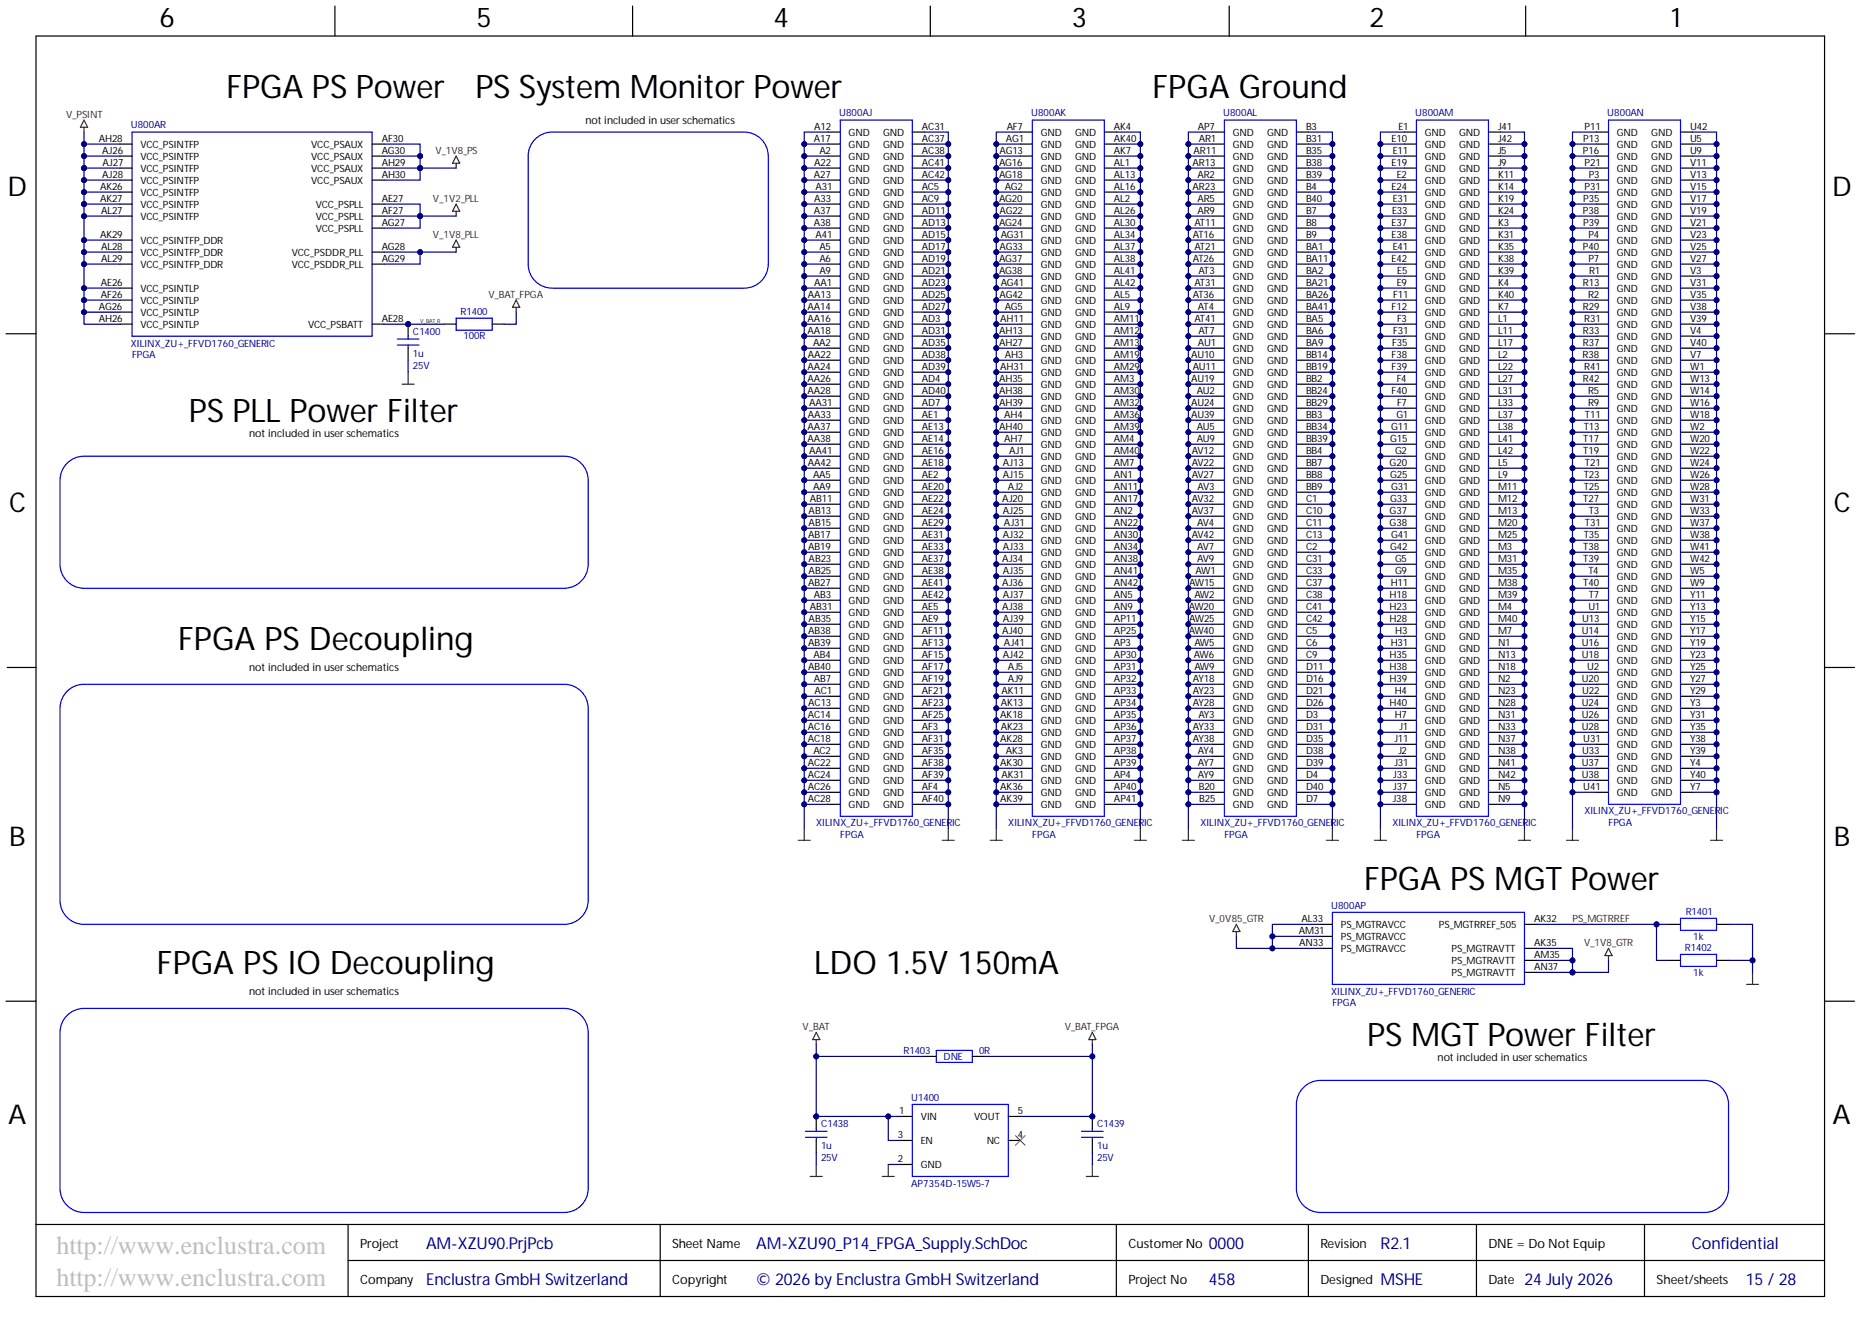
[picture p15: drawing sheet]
<svg xmlns="http://www.w3.org/2000/svg" width="393mm" height="282mm" viewBox="0 0 393 282" stroke-linecap="round" stroke-linejoin="round" font-family="sans-serif">
<defs><g id="words">
<g font-size="6.8">
<text x="47.8" y="20.6">FPGA PS Power</text>
<text x="100.4" y="20.6">PS System Monitor Power</text>
<text x="243.3" y="20.6">FPGA Ground</text>
<text x="39.9" y="89.1">PS PLL Power Filter</text>
<text x="37.6" y="137.2">FPGA PS Decoupling</text>
<text x="288" y="187.9">FPGA PS MGT Power</text>
<text x="33.1" y="205.6">FPGA PS IO Decoupling</text>
<text x="171.9" y="205.6">LDO 1.5V 150mA</text>
<text x="288.7" y="220.9">PS MGT Power Filter</text>
</g>
<g font-size="5.7">
<text x="33.7" y="5.7">6</text>
<text x="100.6" y="5.7">5</text>
<text x="163.3" y="5.7">4</text>
<text x="226.3" y="5.7">3</text>
<text x="289.2" y="5.7">2</text>
<text x="352.8" y="5.7">1</text>
<text x="1.6" y="41.4">D</text>
<text x="386.8" y="41.4">D</text>
<text x="1.9" y="108.1">C</text>
<text x="387.2" y="108.1">C</text>
<text x="1.9" y="178.5">B</text>
<text x="387.2" y="178.5">B</text>
<text x="1.7" y="237.3">A</text>
<text x="386.9" y="237.3">A</text>
</g>
<g font-size="5.5" fill="#c0c0c0">
<text x="11.9" y="264.7">http://www.enclustra.com</text>
<text x="11.9" y="271.5">http://www.enclustra.com</text>
</g>
<g font-size="3.5" fill="#000080">
<text x="90" y="263.8">AM-XZU90.PrjPcb</text>
<text x="159.7" y="263.8">AM-XZU90_P14_FPGA_Supply.SchDoc</text>
<text x="255.2" y="263.8">0000</text>
<text x="357.2" y="263.8">Confidential</text>
<text x="90" y="271.4">Enclustra GmbH Switzerland</text>
<text x="159.7" y="271.4">© 2026 by Enclustra GmbH Switzerland</text>
<text x="255.2" y="271.4">458</text>
<text x="291.5" y="271.4">MSHE</text>
<text x="321.9" y="271.4">24 July 2026</text>
<text x="368.6" y="271.4">15 / 28</text>
</g>
<text font-size="3.5" fill="#00007c" x="291.5" y="263.8">R2.1</text>
<g font-size="2.7">
<text x="76" y="263.4">Project</text>
<text x="141.9" y="263.4">Sheet Name</text>
<text x="238.2" y="263.4">Customer No</text>
<text x="278.8" y="263.4">Revision</text>
<text x="314.3" y="263.4">DNE = Do Not Equip</text>
<text x="76" y="271">Company</text>
<text x="141.9" y="271">Copyright</text>
<text x="238.2" y="271">Project No</text>
<text x="278.8" y="271">Designed</text>
<text x="314.3" y="271">Date</text>
<text x="349.7" y="271">Sheet/sheets</text>
</g>
<g font-size="2.3">
<text x="123.6" y="26.3">not included in user schematics</text>
<text x="52.6" y="92.2">not included in user schematics</text>
<text x="52.6" y="141.6">not included in user schematics</text>
<text x="52.6" y="210">not included in user schematics</text>
<text x="303.5" y="224">not included in user schematics</text>
</g>
<g font-size="2.1" fill="#800000">
<text x="13.9" y="24.8">V_PSINT</text>
<text x="91.9" y="32.4">V_1V8_PS</text>
<text x="91.4" y="42.6">V_1V2_PLL</text>
<text x="91.4" y="50.2">V_1V8_PLL</text>
<text x="103.2" y="62.9">V_BAT_FPGA</text>
<text x="255.3" y="194.7">V_0V85_GTR</text>
<text x="332" y="194.7">PS_MGTRREF</text>
<text x="334.5" y="199.7">V_1V8_GTR</text>
<text x="169.5" y="217.5">V_BAT</text>
<text x="224.8" y="217.5">V_BAT_FPGA</text>
</g>
<g font-size="2.1">
<text x="20.9" y="29.9">AH28</text>
<text x="80.6" y="29.9">AF30</text>
<text x="171.8" y="29.9">A17</text>
<text x="171.9" y="27.4">A12</text>
<text x="179.2" y="28.7">GND</text>
<text x="186.4" y="28.7">GND</text>
<text x="194.6" y="27.4">AC31</text>
<text x="194.6" y="29.9">AC37</text>
<text x="212.4" y="29.9">AG1</text>
<text x="212.6" y="27.4">AF7</text>
<text x="219.7" y="28.7">GND</text>
<text x="227" y="28.7">GND</text>
<text x="235.2" y="27.4">AK4</text>
<text x="235.2" y="29.9">AK40</text>
<text x="252.9" y="27.4">AP7</text>
<text x="253.1" y="29.9">AR1</text>
<text x="260.3" y="28.7">GND</text>
<text x="267.5" y="28.7">GND</text>
<text x="275.7" y="27.4">B3</text>
<text x="275.7" y="29.9">B31</text>
<text x="293.8" y="29.9">E10</text>
<text x="295.3" y="27.4">E1</text>
<text x="300.8" y="28.7">GND</text>
<text x="308.1" y="28.7">GND</text>
<text x="316.3" y="27.4">J41</text>
<text x="316.3" y="29.9">J42</text>
<text x="334.3" y="29.9">P13</text>
<text x="334.5" y="27.4">P11</text>
<text x="341.4" y="28.7">GND</text>
<text x="348.7" y="28.7">GND</text>
<text x="356.8" y="27.4">U42</text>
<text x="356.8" y="29.9">U5</text>
<text x="21.5" y="32.4">AJ26</text>
<text x="21.6" y="35">AJ27</text>
<text x="29.7" y="31.3">VCC_PSINTFP</text>
<text x="29.7" y="33.8">VCC_PSINTFP</text>
<text x="65.7" y="31.3">VCC_PSAUX</text>
<text x="65.7" y="33.8">VCC_PSAUX</text>
<text x="80.6" y="32.4">AG30</text>
<text x="80.6" y="35">AH29</text>
<text x="171.9" y="35">A22</text>
<text x="173" y="32.4">A2</text>
<text x="179.2" y="31.3">GND</text>
<text x="179.2" y="33.8">GND</text>
<text x="186.4" y="31.3">GND</text>
<text x="186.4" y="33.8">GND</text>
<text x="194.6" y="32.4">AC38</text>
<text x="194.6" y="35">AC41</text>
<text x="210.9" y="35">AG16</text>
<text x="211" y="32.4">AG13</text>
<text x="219.7" y="31.3">GND</text>
<text x="219.7" y="33.8">GND</text>
<text x="227" y="31.3">GND</text>
<text x="227" y="33.8">GND</text>
<text x="235.2" y="32.4">AK7</text>
<text x="235.2" y="35">AL1</text>
<text x="251.8" y="35">AR13</text>
<text x="252" y="32.4">AR11</text>
<text x="260.3" y="31.3">GND</text>
<text x="260.3" y="33.8">GND</text>
<text x="267.5" y="31.3">GND</text>
<text x="267.5" y="33.8">GND</text>
<text x="275.7" y="32.4">B35</text>
<text x="275.7" y="35">B38</text>
<text x="293.8" y="35">E19</text>
<text x="294.1" y="32.4">E11</text>
<text x="300.8" y="31.3">GND</text>
<text x="300.8" y="33.8">GND</text>
<text x="308.1" y="31.3">GND</text>
<text x="308.1" y="33.8">GND</text>
<text x="316.3" y="32.4">J5</text>
<text x="316.3" y="35">J9</text>
<text x="334.2" y="32.4">P16</text>
<text x="334.5" y="35">P21</text>
<text x="341.4" y="31.3">GND</text>
<text x="341.4" y="33.8">GND</text>
<text x="348.7" y="31.3">GND</text>
<text x="348.7" y="33.8">GND</text>
<text x="356.8" y="32.4">U9</text>
<text x="356.8" y="35">V11</text>
<text x="21.1" y="40.1">AK26</text>
<text x="21.5" y="37.5">AJ28</text>
<text x="29.7" y="36.3">VCC_PSINTFP</text>
<text x="29.7" y="38.9">VCC_PSINTFP</text>
<text x="29.7" y="41.4">VCC_PSINTFP</text>
<text x="65.7" y="36.3">VCC_PSAUX</text>
<text x="65.7" y="38.9">VCC_PSAUX</text>
<text x="80.6" y="37.5">AH30</text>
<text x="171.8" y="37.5">A27</text>
<text x="172.2" y="40.1">A31</text>
<text x="179.2" y="36.3">GND</text>
<text x="179.2" y="38.9">GND</text>
<text x="179.2" y="41.4">GND</text>
<text x="186.4" y="36.3">GND</text>
<text x="186.4" y="38.9">GND</text>
<text x="186.4" y="41.4">GND</text>
<text x="194.6" y="37.5">AC42</text>
<text x="194.6" y="40.1">AC5</text>
<text x="210.9" y="37.5">AG18</text>
<text x="212.1" y="40.1">AG2</text>
<text x="219.7" y="36.3">GND</text>
<text x="219.7" y="38.9">GND</text>
<text x="219.7" y="41.4">GND</text>
<text x="227" y="36.3">GND</text>
<text x="227" y="38.9">GND</text>
<text x="227" y="41.4">GND</text>
<text x="235.2" y="37.5">AL13</text>
<text x="235.2" y="40.1">AL16</text>
<text x="251.8" y="40.1">AR23</text>
<text x="252.9" y="37.5">AR2</text>
<text x="260.3" y="36.3">GND</text>
<text x="260.3" y="38.9">GND</text>
<text x="260.3" y="41.4">GND</text>
<text x="267.5" y="36.3">GND</text>
<text x="267.5" y="38.9">GND</text>
<text x="267.5" y="41.4">GND</text>
<text x="275.7" y="37.5">B39</text>
<text x="275.7" y="40.1">B4</text>
<text x="293.8" y="40.1">E24</text>
<text x="294.9" y="37.5">E2</text>
<text x="300.8" y="36.3">GND</text>
<text x="300.8" y="38.9">GND</text>
<text x="300.8" y="41.4">GND</text>
<text x="308.1" y="36.3">GND</text>
<text x="308.1" y="38.9">GND</text>
<text x="308.1" y="41.4">GND</text>
<text x="316.3" y="37.5">K11</text>
<text x="316.3" y="40.1">K14</text>
<text x="334.5" y="40.1">P31</text>
<text x="335.5" y="37.5">P3</text>
<text x="341.4" y="36.3">GND</text>
<text x="341.4" y="38.9">GND</text>
<text x="341.4" y="41.4">GND</text>
<text x="348.7" y="36.3">GND</text>
<text x="348.7" y="38.9">GND</text>
<text x="348.7" y="41.4">GND</text>
<text x="356.8" y="37.5">V13</text>
<text x="356.8" y="40.1">V15</text>
<text x="21.1" y="42.6">AK27</text>
<text x="21.4" y="45.1">AL27</text>
<text x="29.7" y="43.9">VCC_PSINTFP</text>
<text x="29.7" y="46.5">VCC_PSINTFP</text>
<text x="66.7" y="43.9">VCC_PSPLL</text>
<text x="66.7" y="46.5">VCC_PSPLL</text>
<text x="80.6" y="42.6">AE27</text>
<text x="80.6" y="45.1">AF27</text>
<text x="80.6" y="47.7">AG27</text>
<text x="171.8" y="45.1">A37</text>
<text x="171.8" y="47.7">A38</text>
<text x="171.9" y="42.6">A33</text>
<text x="179.2" y="43.9">GND</text>
<text x="179.2" y="46.5">GND</text>
<text x="186.4" y="43.9">GND</text>
<text x="186.4" y="46.5">GND</text>
<text x="194.6" y="42.6">AC9</text>
<text x="194.6" y="45.1">AD11</text>
<text x="194.6" y="47.7">AD13</text>
<text x="210.9" y="42.6">AG20</text>
<text x="210.9" y="47.7">AG24</text>
<text x="211" y="45.1">AG22</text>
<text x="219.7" y="43.9">GND</text>
<text x="219.7" y="46.5">GND</text>
<text x="227" y="43.9">GND</text>
<text x="227" y="46.5">GND</text>
<text x="235.2" y="42.6">AL2</text>
<text x="235.2" y="45.1">AL26</text>
<text x="235.2" y="47.7">AL30</text>
<text x="252.2" y="47.7">AT11</text>
<text x="252.9" y="42.6">AR5</text>
<text x="252.9" y="45.1">AR9</text>
<text x="260.3" y="43.9">GND</text>
<text x="260.3" y="46.5">GND</text>
<text x="267.5" y="43.9">GND</text>
<text x="267.5" y="46.5">GND</text>
<text x="275.7" y="42.6">B40</text>
<text x="275.7" y="45.1">B7</text>
<text x="275.7" y="47.7">B8</text>
<text x="293.8" y="47.7">E37</text>
<text x="293.9" y="45.1">E33</text>
<text x="294.1" y="42.6">E31</text>
<text x="300.8" y="43.9">GND</text>
<text x="300.8" y="46.5">GND</text>
<text x="308.1" y="43.9">GND</text>
<text x="308.1" y="46.5">GND</text>
<text x="316.3" y="42.6">K19</text>
<text x="316.3" y="45.1">K24</text>
<text x="316.3" y="47.7">K3</text>
<text x="334.2" y="45.1">P38</text>
<text x="334.3" y="42.6">P35</text>
<text x="334.3" y="47.7">P39</text>
<text x="341.4" y="43.9">GND</text>
<text x="341.4" y="46.5">GND</text>
<text x="348.7" y="43.9">GND</text>
<text x="348.7" y="46.5">GND</text>
<text x="356.8" y="42.6">V17</text>
<text x="356.8" y="45.1">V19</text>
<text x="356.8" y="47.7">V21</text>
<text x="21.1" y="50.2">AK29</text>
<text x="21.4" y="52.7">AL28</text>
<text x="29.7" y="51.5">VCC_PSINTFP_DDR</text>
<text x="66.7" y="49">VCC_PSPLL</text>
<text x="80.6" y="52.7">AG28</text>
<text x="172.2" y="50.2">A41</text>
<text x="173" y="52.7">A5</text>
<text x="179.2" y="49">GND</text>
<text x="179.2" y="51.5">GND</text>
<text x="186.4" y="49">GND</text>
<text x="186.4" y="51.5">GND</text>
<text x="194.6" y="50.2">AD15</text>
<text x="194.6" y="52.7">AD17</text>
<text x="211" y="52.7">AG33</text>
<text x="211.3" y="50.2">AG31</text>
<text x="219.7" y="49">GND</text>
<text x="219.7" y="51.5">GND</text>
<text x="227" y="49">GND</text>
<text x="227" y="51.5">GND</text>
<text x="235.2" y="50.2">AL34</text>
<text x="235.2" y="52.7">AL37</text>
<text x="251.8" y="50.2">AT16</text>
<text x="252.2" y="52.7">AT21</text>
<text x="260.3" y="49">GND</text>
<text x="260.3" y="51.5">GND</text>
<text x="267.5" y="49">GND</text>
<text x="267.5" y="51.5">GND</text>
<text x="275.7" y="50.2">B9</text>
<text x="275.7" y="52.7">BA1</text>
<text x="293.8" y="50.2">E38</text>
<text x="294.1" y="52.7">E41</text>
<text x="300.8" y="49">GND</text>
<text x="300.8" y="51.5">GND</text>
<text x="308.1" y="49">GND</text>
<text x="308.1" y="51.5">GND</text>
<text x="316.3" y="50.2">K31</text>
<text x="316.3" y="52.7">K35</text>
<text x="334.2" y="52.7">P40</text>
<text x="335.4" y="50.2">P4</text>
<text x="341.4" y="49">GND</text>
<text x="341.4" y="51.5">GND</text>
<text x="348.7" y="49">GND</text>
<text x="348.7" y="51.5">GND</text>
<text x="356.8" y="50.2">V23</text>
<text x="356.8" y="52.7">V25</text>
<text x="21.4" y="55.3">AL29</text>
<text x="29.7" y="54.1">VCC_PSINTFP_DDR</text>
<text x="29.7" y="56.6">VCC_PSINTFP_DDR</text>
<text x="61.6" y="54.1">VCC_PSDDR_PLL</text>
<text x="61.6" y="56.6">VCC_PSDDR_PLL</text>
<text x="80.6" y="55.3">AG29</text>
<text x="173" y="55.3">A6</text>
<text x="173" y="57.8">A9</text>
<text x="179.2" y="54.1">GND</text>
<text x="179.2" y="56.6">GND</text>
<text x="179.2" y="59.1">GND</text>
<text x="186.4" y="54.1">GND</text>
<text x="186.4" y="56.6">GND</text>
<text x="186.4" y="59.1">GND</text>
<text x="194.6" y="55.3">AD19</text>
<text x="194.6" y="57.8">AD21</text>
<text x="210.9" y="55.3">AG37</text>
<text x="210.9" y="57.8">AG38</text>
<text x="219.7" y="54.1">GND</text>
<text x="219.7" y="56.6">GND</text>
<text x="219.7" y="59.1">GND</text>
<text x="227" y="54.1">GND</text>
<text x="227" y="56.6">GND</text>
<text x="227" y="59.1">GND</text>
<text x="235.2" y="55.3">AL38</text>
<text x="235.2" y="57.8">AL41</text>
<text x="251.8" y="55.3">AT26</text>
<text x="253" y="57.8">AT3</text>
<text x="260.3" y="54.1">GND</text>
<text x="260.3" y="56.6">GND</text>
<text x="260.3" y="59.1">GND</text>
<text x="267.5" y="54.1">GND</text>
<text x="267.5" y="56.6">GND</text>
<text x="267.5" y="59.1">GND</text>
<text x="275.7" y="55.3">BA11</text>
<text x="275.7" y="57.8">BA2</text>
<text x="293.8" y="55.3">E42</text>
<text x="295" y="57.8">E5</text>
<text x="300.8" y="54.1">GND</text>
<text x="300.8" y="56.6">GND</text>
<text x="300.8" y="59.1">GND</text>
<text x="308.1" y="54.1">GND</text>
<text x="308.1" y="56.6">GND</text>
<text x="308.1" y="59.1">GND</text>
<text x="316.3" y="55.3">K38</text>
<text x="316.3" y="57.8">K39</text>
<text x="335.4" y="55.3">P7</text>
<text x="335.6" y="57.8">R1</text>
<text x="341.4" y="54.1">GND</text>
<text x="341.4" y="56.6">GND</text>
<text x="341.4" y="59.1">GND</text>
<text x="348.7" y="54.1">GND</text>
<text x="348.7" y="56.6">GND</text>
<text x="348.7" y="59.1">GND</text>
<text x="356.8" y="55.3">V27</text>
<text x="356.8" y="57.8">V3</text>
<text x="20.9" y="65.4">AG26</text>
<text x="21.3" y="60.3">AE26</text>
<text x="21.3" y="62.9">AF26</text>
<text x="29.7" y="61.7">VCC_PSINTLP</text>
<text x="29.7" y="64.2">VCC_PSINTLP</text>
<text x="170.5" y="65.4">AA14</text>
<text x="170.6" y="62.9">AA13</text>
<text x="171.9" y="60.3">AA1</text>
<text x="179.2" y="61.7">GND</text>
<text x="179.2" y="64.2">GND</text>
<text x="186.4" y="61.7">GND</text>
<text x="186.4" y="64.2">GND</text>
<text x="194.6" y="60.3">AD23</text>
<text x="194.6" y="62.9">AD25</text>
<text x="194.6" y="65.4">AD27</text>
<text x="211" y="62.9">AG42</text>
<text x="211.3" y="60.3">AG41</text>
<text x="212.1" y="65.4">AG5</text>
<text x="219.7" y="61.7">GND</text>
<text x="219.7" y="64.2">GND</text>
<text x="227" y="61.7">GND</text>
<text x="227" y="64.2">GND</text>
<text x="235.2" y="60.3">AL42</text>
<text x="235.2" y="62.9">AL5</text>
<text x="235.2" y="65.4">AL9</text>
<text x="251.8" y="62.9">AT36</text>
<text x="252.2" y="60.3">AT31</text>
<text x="252.9" y="65.4">AT4</text>
<text x="260.3" y="61.7">GND</text>
<text x="260.3" y="64.2">GND</text>
<text x="267.5" y="61.7">GND</text>
<text x="267.5" y="64.2">GND</text>
<text x="275.7" y="60.3">BA21</text>
<text x="275.7" y="62.9">BA26</text>
<text x="275.7" y="65.4">BA41</text>
<text x="293.8" y="65.4">F12</text>
<text x="294.2" y="62.9">F11</text>
<text x="294.9" y="60.3">E9</text>
<text x="300.8" y="61.7">GND</text>
<text x="300.8" y="64.2">GND</text>
<text x="308.1" y="61.7">GND</text>
<text x="308.1" y="64.2">GND</text>
<text x="316.3" y="60.3">K4</text>
<text x="316.3" y="62.9">K40</text>
<text x="316.3" y="65.4">K7</text>
<text x="334.2" y="60.3">R13</text>
<text x="334.2" y="65.4">R29</text>
<text x="335.3" y="62.9">R2</text>
<text x="341.4" y="61.7">GND</text>
<text x="341.4" y="64.2">GND</text>
<text x="348.7" y="61.7">GND</text>
<text x="348.7" y="64.2">GND</text>
<text x="356.8" y="60.3">V31</text>
<text x="356.8" y="62.9">V35</text>
<text x="356.8" y="65.4">V38</text>
<text x="20.9" y="67.9">AH26</text>
<text x="29.7" y="66.7">VCC_PSINTLP</text>
<text x="29.7" y="69.3">VCC_PSINTLP</text>
<text x="65.1" y="69.3">VCC_PSBATT</text>
<text x="80.6" y="67.9">AE28</text>
<text x="170.5" y="67.9">AA16</text>
<text x="170.5" y="70.5">AA18</text>
<text x="179.2" y="66.7">GND</text>
<text x="179.2" y="69.3">GND</text>
<text x="179.2" y="71.8">GND</text>
<text x="186.4" y="66.7">GND</text>
<text x="186.4" y="69.3">GND</text>
<text x="186.4" y="71.8">GND</text>
<text x="194.6" y="67.9">AD3</text>
<text x="194.6" y="70.5">AD31</text>
<text x="210.9" y="70.5">AH13</text>
<text x="211.2" y="67.9">AH11</text>
<text x="219.7" y="66.7">GND</text>
<text x="219.7" y="69.3">GND</text>
<text x="219.7" y="71.8">GND</text>
<text x="227" y="66.7">GND</text>
<text x="227" y="69.3">GND</text>
<text x="227" y="71.8">GND</text>
<text x="235.2" y="67.9">AM11</text>
<text x="235.2" y="70.5">AM12</text>
<text x="252.2" y="67.9">AT41</text>
<text x="253" y="70.5">AT7</text>
<text x="260.3" y="66.7">GND</text>
<text x="260.3" y="69.3">GND</text>
<text x="260.3" y="71.8">GND</text>
<text x="267.5" y="66.7">GND</text>
<text x="267.5" y="69.3">GND</text>
<text x="267.5" y="71.8">GND</text>
<text x="275.7" y="67.9">BA5</text>
<text x="275.7" y="70.5">BA6</text>
<text x="294.2" y="70.5">F31</text>
<text x="295" y="67.9">F3</text>
<text x="300.8" y="66.7">GND</text>
<text x="300.8" y="69.3">GND</text>
<text x="300.8" y="71.8">GND</text>
<text x="308.1" y="66.7">GND</text>
<text x="308.1" y="69.3">GND</text>
<text x="308.1" y="71.8">GND</text>
<text x="316.3" y="67.9">L1</text>
<text x="316.3" y="70.5">L11</text>
<text x="334.2" y="70.5">R33</text>
<text x="334.5" y="67.9">R31</text>
<text x="341.4" y="66.7">GND</text>
<text x="341.4" y="69.3">GND</text>
<text x="341.4" y="71.8">GND</text>
<text x="348.7" y="66.7">GND</text>
<text x="348.7" y="69.3">GND</text>
<text x="348.7" y="71.8">GND</text>
<text x="356.8" y="67.9">V39</text>
<text x="356.8" y="70.5">V4</text>
<text x="170.6" y="75.5">AA22</text>
<text x="171.7" y="73">AA2</text>
<text x="179.2" y="74.4">GND</text>
<text x="179.2" y="76.9">GND</text>
<text x="186.4" y="74.4">GND</text>
<text x="186.4" y="76.9">GND</text>
<text x="194.6" y="73">AD35</text>
<text x="194.6" y="75.5">AD38</text>
<text x="210.9" y="73">AH27</text>
<text x="212.1" y="75.5">AH3</text>
<text x="219.7" y="74.4">GND</text>
<text x="219.7" y="76.9">GND</text>
<text x="227" y="74.4">GND</text>
<text x="227" y="76.9">GND</text>
<text x="235.2" y="73">AM13</text>
<text x="235.2" y="75.5">AM19</text>
<text x="251.5" y="75.5">AU10</text>
<text x="252.9" y="73">AU1</text>
<text x="260.3" y="74.4">GND</text>
<text x="260.3" y="76.9">GND</text>
<text x="267.5" y="74.4">GND</text>
<text x="267.5" y="76.9">GND</text>
<text x="275.7" y="73">BA9</text>
<text x="275.7" y="75.5">BB14</text>
<text x="293.8" y="75.5">F38</text>
<text x="293.9" y="73">F35</text>
<text x="300.8" y="74.4">GND</text>
<text x="300.8" y="76.9">GND</text>
<text x="308.1" y="74.4">GND</text>
<text x="308.1" y="76.9">GND</text>
<text x="316.3" y="73">L17</text>
<text x="316.3" y="75.5">L2</text>
<text x="334.1" y="75.5">R38</text>
<text x="334.2" y="73">R37</text>
<text x="341.4" y="74.4">GND</text>
<text x="341.4" y="76.9">GND</text>
<text x="348.7" y="74.4">GND</text>
<text x="348.7" y="76.9">GND</text>
<text x="356.8" y="73">V40</text>
<text x="356.8" y="75.5">V7</text>
<text x="170.5" y="78.1">AA24</text>
<text x="170.5" y="80.6">AA26</text>
<text x="170.5" y="83.1">AA28</text>
<text x="179.2" y="79.4">GND</text>
<text x="179.2" y="82">GND</text>
<text x="186.4" y="79.4">GND</text>
<text x="186.4" y="82">GND</text>
<text x="194.6" y="78.1">AD39</text>
<text x="194.6" y="80.6">AD4</text>
<text x="194.6" y="83.1">AD40</text>
<text x="210.9" y="80.6">AH35</text>
<text x="210.9" y="83.1">AH38</text>
<text x="211.2" y="78.1">AH31</text>
<text x="219.7" y="79.4">GND</text>
<text x="219.7" y="82">GND</text>
<text x="227" y="79.4">GND</text>
<text x="227" y="82">GND</text>
<text x="235.2" y="78.1">AM29</text>
<text x="235.2" y="80.6">AM3</text>
<text x="235.2" y="83.1">AM30</text>
<text x="251.5" y="80.6">AU19</text>
<text x="251.8" y="78.1">AU11</text>
<text x="252.7" y="83.1">AU2</text>
<text x="260.3" y="79.4">GND</text>
<text x="260.3" y="82">GND</text>
<text x="267.5" y="79.4">GND</text>
<text x="267.5" y="82">GND</text>
<text x="275.7" y="78.1">BB19</text>
<text x="275.7" y="80.6">BB2</text>
<text x="275.7" y="83.1">BB24</text>
<text x="293.8" y="78.1">F39</text>
<text x="293.8" y="83.1">F40</text>
<text x="294.9" y="80.6">F4</text>
<text x="300.8" y="79.4">GND</text>
<text x="300.8" y="82">GND</text>
<text x="308.1" y="79.4">GND</text>
<text x="308.1" y="82">GND</text>
<text x="316.3" y="78.1">L22</text>
<text x="316.3" y="80.6">L27</text>
<text x="316.3" y="83.1">L31</text>
<text x="334.2" y="80.6">R42</text>
<text x="334.5" y="78.1">R41</text>
<text x="335.3" y="83.1">R5</text>
<text x="341.4" y="79.4">GND</text>
<text x="341.4" y="82">GND</text>
<text x="348.7" y="79.4">GND</text>
<text x="348.7" y="82">GND</text>
<text x="356.8" y="78.1">W1</text>
<text x="356.8" y="80.6">W13</text>
<text x="356.8" y="83.1">W14</text>
<text x="170.6" y="88.2">AA33</text>
<text x="170.8" y="85.7">AA31</text>
<text x="179.2" y="84.5">GND</text>
<text x="179.2" y="87">GND</text>
<text x="179.2" y="89.6">GND</text>
<text x="186.4" y="84.5">GND</text>
<text x="186.4" y="87">GND</text>
<text x="186.4" y="89.6">GND</text>
<text x="194.6" y="85.7">AD7</text>
<text x="194.6" y="88.2">AE1</text>
<text x="210.9" y="85.7">AH39</text>
<text x="212" y="88.2">AH4</text>
<text x="219.7" y="84.5">GND</text>
<text x="219.7" y="87">GND</text>
<text x="219.7" y="89.6">GND</text>
<text x="227" y="84.5">GND</text>
<text x="227" y="87">GND</text>
<text x="227" y="89.6">GND</text>
<text x="235.2" y="85.7">AM32</text>
<text x="235.2" y="88.2">AM36</text>
<text x="251.5" y="85.7">AU24</text>
<text x="251.5" y="88.2">AU39</text>
<text x="260.3" y="84.5">GND</text>
<text x="260.3" y="87">GND</text>
<text x="260.3" y="89.6">GND</text>
<text x="267.5" y="84.5">GND</text>
<text x="267.5" y="87">GND</text>
<text x="267.5" y="89.6">GND</text>
<text x="275.7" y="85.7">BB29</text>
<text x="275.7" y="88.2">BB3</text>
<text x="294.8" y="88.2">G1</text>
<text x="295" y="85.7">F7</text>
<text x="300.8" y="84.5">GND</text>
<text x="300.8" y="87">GND</text>
<text x="300.8" y="89.6">GND</text>
<text x="308.1" y="84.5">GND</text>
<text x="308.1" y="87">GND</text>
<text x="308.1" y="89.6">GND</text>
<text x="316.3" y="85.7">L33</text>
<text x="316.3" y="88.2">L37</text>
<text x="334.6" y="88.2">T11</text>
<text x="335.3" y="85.7">R9</text>
<text x="341.4" y="84.5">GND</text>
<text x="341.4" y="87">GND</text>
<text x="341.4" y="89.6">GND</text>
<text x="348.7" y="84.5">GND</text>
<text x="348.7" y="87">GND</text>
<text x="348.7" y="89.6">GND</text>
<text x="356.8" y="85.7">W16</text>
<text x="356.8" y="88.2">W18</text>
<text x="170.5" y="90.7">AA37</text>
<text x="170.5" y="93.3">AA38</text>
<text x="170.8" y="95.8">AA41</text>
<text x="179.2" y="92.1">GND</text>
<text x="179.2" y="94.6">GND</text>
<text x="186.4" y="92.1">GND</text>
<text x="186.4" y="94.6">GND</text>
<text x="194.6" y="90.7">AE13</text>
<text x="194.6" y="93.3">AE14</text>
<text x="194.6" y="95.8">AE16</text>
<text x="210.9" y="90.7">AH40</text>
<text x="212" y="93.3">AH7</text>
<text x="213.1" y="95.8">AJ1</text>
<text x="219.7" y="92.1">GND</text>
<text x="219.7" y="94.6">GND</text>
<text x="227" y="92.1">GND</text>
<text x="227" y="94.6">GND</text>
<text x="235.2" y="90.7">AM39</text>
<text x="235.2" y="93.3">AM4</text>
<text x="235.2" y="95.8">AM40</text>
<text x="251.7" y="95.8">AV12</text>
<text x="252.7" y="90.7">AU5</text>
<text x="252.7" y="93.3">AU9</text>
<text x="260.3" y="92.1">GND</text>
<text x="260.3" y="94.6">GND</text>
<text x="267.5" y="92.1">GND</text>
<text x="267.5" y="94.6">GND</text>
<text x="275.7" y="90.7">BB34</text>
<text x="275.7" y="93.3">BB39</text>
<text x="275.7" y="95.8">BB4</text>
<text x="293.5" y="93.3">G15</text>
<text x="293.7" y="90.7">G11</text>
<text x="294.6" y="95.8">G2</text>
<text x="300.8" y="92.1">GND</text>
<text x="300.8" y="94.6">GND</text>
<text x="308.1" y="92.1">GND</text>
<text x="308.1" y="94.6">GND</text>
<text x="316.3" y="90.7">L38</text>
<text x="316.3" y="93.3">L41</text>
<text x="316.3" y="95.8">L42</text>
<text x="334.3" y="93.3">T17</text>
<text x="334.3" y="95.8">T19</text>
<text x="334.4" y="90.7">T13</text>
<text x="341.4" y="92.1">GND</text>
<text x="341.4" y="94.6">GND</text>
<text x="348.7" y="92.1">GND</text>
<text x="348.7" y="94.6">GND</text>
<text x="356.8" y="90.7">W2</text>
<text x="356.8" y="93.3">W20</text>
<text x="356.8" y="95.8">W22</text>
<text x="170.6" y="98.3">AA42</text>
<text x="171.7" y="100.9">AA5</text>
<text x="179.2" y="97.2">GND</text>
<text x="179.2" y="99.7">GND</text>
<text x="186.4" y="97.2">GND</text>
<text x="186.4" y="99.7">GND</text>
<text x="194.6" y="98.3">AE18</text>
<text x="194.6" y="100.9">AE2</text>
<text x="211.7" y="98.3">AJ13</text>
<text x="211.7" y="100.9">AJ15</text>
<text x="219.7" y="97.2">GND</text>
<text x="219.7" y="99.7">GND</text>
<text x="227" y="97.2">GND</text>
<text x="227" y="99.7">GND</text>
<text x="235.2" y="98.3">AM7</text>
<text x="235.2" y="100.9">AN1</text>
<text x="251.7" y="98.3">AV22</text>
<text x="251.7" y="100.9">AV27</text>
<text x="260.3" y="97.2">GND</text>
<text x="260.3" y="99.7">GND</text>
<text x="267.5" y="97.2">GND</text>
<text x="267.5" y="99.7">GND</text>
<text x="275.7" y="98.3">BB7</text>
<text x="275.7" y="100.9">BB8</text>
<text x="293.4" y="98.3">G20</text>
<text x="293.5" y="100.9">G25</text>
<text x="300.8" y="97.2">GND</text>
<text x="300.8" y="99.7">GND</text>
<text x="308.1" y="97.2">GND</text>
<text x="308.1" y="99.7">GND</text>
<text x="316.3" y="98.3">L5</text>
<text x="316.3" y="100.9">L9</text>
<text x="334.4" y="100.9">T23</text>
<text x="334.6" y="98.3">T21</text>
<text x="341.4" y="97.2">GND</text>
<text x="341.4" y="99.7">GND</text>
<text x="348.7" y="97.2">GND</text>
<text x="348.7" y="99.7">GND</text>
<text x="356.8" y="98.3">W24</text>
<text x="356.8" y="100.9">W26</text>
<text x="171" y="106">AB11</text>
<text x="171.7" y="103.4">AA9</text>
<text x="179.2" y="102.2">GND</text>
<text x="179.2" y="104.8">GND</text>
<text x="179.2" y="107.3">GND</text>
<text x="186.4" y="102.2">GND</text>
<text x="186.4" y="104.8">GND</text>
<text x="186.4" y="107.3">GND</text>
<text x="194.6" y="103.4">AE20</text>
<text x="194.6" y="106">AE22</text>
<text x="211.6" y="106">AJ20</text>
<text x="212.8" y="103.4">AJ2</text>
<text x="219.7" y="102.2">GND</text>
<text x="219.7" y="104.8">GND</text>
<text x="219.7" y="107.3">GND</text>
<text x="227" y="102.2">GND</text>
<text x="227" y="104.8">GND</text>
<text x="227" y="107.3">GND</text>
<text x="235.2" y="103.4">AN11</text>
<text x="235.2" y="106">AN17</text>
<text x="251.7" y="106">AV32</text>
<text x="252.9" y="103.4">AV3</text>
<text x="260.3" y="102.2">GND</text>
<text x="260.3" y="104.8">GND</text>
<text x="260.3" y="107.3">GND</text>
<text x="267.5" y="102.2">GND</text>
<text x="267.5" y="104.8">GND</text>
<text x="267.5" y="107.3">GND</text>
<text x="275.7" y="103.4">BB9</text>
<text x="275.7" y="106">C1</text>
<text x="293.5" y="106">G33</text>
<text x="293.7" y="103.4">G31</text>
<text x="300.8" y="102.2">GND</text>
<text x="300.8" y="104.8">GND</text>
<text x="300.8" y="107.3">GND</text>
<text x="308.1" y="102.2">GND</text>
<text x="308.1" y="104.8">GND</text>
<text x="308.1" y="107.3">GND</text>
<text x="316.3" y="103.4">M11</text>
<text x="316.3" y="106">M12</text>
<text x="334.3" y="106">T27</text>
<text x="334.4" y="103.4">T25</text>
<text x="341.4" y="102.2">GND</text>
<text x="341.4" y="104.8">GND</text>
<text x="341.4" y="107.3">GND</text>
<text x="348.7" y="102.2">GND</text>
<text x="348.7" y="104.8">GND</text>
<text x="348.7" y="107.3">GND</text>
<text x="356.8" y="103.4">W28</text>
<text x="356.8" y="106">W31</text>
<text x="170.7" y="113.6">AB17</text>
<text x="170.7" y="108.5">AB13</text>
<text x="170.7" y="111">AB15</text>
<text x="179.2" y="109.8">GND</text>
<text x="179.2" y="112.4">GND</text>
<text x="186.4" y="109.8">GND</text>
<text x="186.4" y="112.4">GND</text>
<text x="194.6" y="108.5">AE24</text>
<text x="194.6" y="111">AE29</text>
<text x="194.6" y="113.6">AE31</text>
<text x="211.7" y="108.5">AJ25</text>
<text x="211.7" y="113.6">AJ32</text>
<text x="212" y="111">AJ31</text>
<text x="219.7" y="109.8">GND</text>
<text x="219.7" y="112.4">GND</text>
<text x="227" y="109.8">GND</text>
<text x="227" y="112.4">GND</text>
<text x="235.2" y="108.5">AN2</text>
<text x="235.2" y="111">AN22</text>
<text x="235.2" y="113.6">AN30</text>
<text x="251.7" y="108.5">AV37</text>
<text x="251.7" y="113.6">AV42</text>
<text x="252.8" y="111">AV4</text>
<text x="260.3" y="109.8">GND</text>
<text x="260.3" y="112.4">GND</text>
<text x="267.5" y="109.8">GND</text>
<text x="267.5" y="112.4">GND</text>
<text x="275.7" y="108.5">C10</text>
<text x="275.7" y="111">C11</text>
<text x="275.7" y="113.6">C13</text>
<text x="293.4" y="108.5">G37</text>
<text x="293.4" y="111">G38</text>
<text x="293.7" y="113.6">G41</text>
<text x="300.8" y="109.8">GND</text>
<text x="300.8" y="112.4">GND</text>
<text x="308.1" y="109.8">GND</text>
<text x="308.1" y="112.4">GND</text>
<text x="316.3" y="108.5">M13</text>
<text x="316.3" y="111">M20</text>
<text x="316.3" y="113.6">M25</text>
<text x="334.4" y="113.6">T35</text>
<text x="334.6" y="111">T31</text>
<text x="335.5" y="108.5">T3</text>
<text x="341.4" y="109.8">GND</text>
<text x="341.4" y="112.4">GND</text>
<text x="348.7" y="109.8">GND</text>
<text x="348.7" y="112.4">GND</text>
<text x="356.8" y="108.5">W33</text>
<text x="356.8" y="111">W37</text>
<text x="356.8" y="113.6">W38</text>
<text x="170.7" y="116.1">AB19</text>
<text x="170.7" y="118.6">AB23</text>
<text x="179.2" y="114.9">GND</text>
<text x="179.2" y="117.4">GND</text>
<text x="179.2" y="120">GND</text>
<text x="186.4" y="114.9">GND</text>
<text x="186.4" y="117.4">GND</text>
<text x="186.4" y="120">GND</text>
<text x="194.6" y="116.1">AE33</text>
<text x="194.6" y="118.6">AE37</text>
<text x="211.6" y="118.6">AJ34</text>
<text x="211.7" y="116.1">AJ33</text>
<text x="219.7" y="114.9">GND</text>
<text x="219.7" y="117.4">GND</text>
<text x="219.7" y="120">GND</text>
<text x="227" y="114.9">GND</text>
<text x="227" y="117.4">GND</text>
<text x="227" y="120">GND</text>
<text x="235.2" y="116.1">AN34</text>
<text x="235.2" y="118.6">AN38</text>
<text x="252.8" y="116.1">AV7</text>
<text x="252.8" y="118.6">AV9</text>
<text x="260.3" y="114.9">GND</text>
<text x="260.3" y="117.4">GND</text>
<text x="260.3" y="120">GND</text>
<text x="267.5" y="114.9">GND</text>
<text x="267.5" y="117.4">GND</text>
<text x="267.5" y="120">GND</text>
<text x="275.7" y="116.1">C2</text>
<text x="275.7" y="118.6">C31</text>
<text x="293.5" y="116.1">G42</text>
<text x="294.6" y="118.6">G5</text>
<text x="300.8" y="114.9">GND</text>
<text x="300.8" y="117.4">GND</text>
<text x="300.8" y="120">GND</text>
<text x="308.1" y="114.9">GND</text>
<text x="308.1" y="117.4">GND</text>
<text x="308.1" y="120">GND</text>
<text x="316.3" y="116.1">M3</text>
<text x="316.3" y="118.6">M31</text>
<text x="334.3" y="116.1">T38</text>
<text x="334.3" y="118.6">T39</text>
<text x="341.4" y="114.9">GND</text>
<text x="341.4" y="117.4">GND</text>
<text x="341.4" y="120">GND</text>
<text x="348.7" y="114.9">GND</text>
<text x="348.7" y="117.4">GND</text>
<text x="348.7" y="120">GND</text>
<text x="356.8" y="116.1">W41</text>
<text x="356.8" y="118.6">W42</text>
<text x="170.7" y="123.7">AB27</text>
<text x="170.7" y="121.2">AB25</text>
<text x="179.2" y="122.5">GND</text>
<text x="179.2" y="125">GND</text>
<text x="186.4" y="122.5">GND</text>
<text x="186.4" y="125">GND</text>
<text x="194.6" y="121.2">AE38</text>
<text x="194.6" y="123.7">AE41</text>
<text x="211.6" y="123.7">AJ36</text>
<text x="211.7" y="121.2">AJ35</text>
<text x="219.7" y="122.5">GND</text>
<text x="219.7" y="125">GND</text>
<text x="227" y="122.5">GND</text>
<text x="227" y="125">GND</text>
<text x="235.2" y="121.2">AN41</text>
<text x="235.2" y="123.7">AN42</text>
<text x="251.1" y="123.7">AW15</text>
<text x="252.4" y="121.2">AW1</text>
<text x="260.3" y="122.5">GND</text>
<text x="260.3" y="125">GND</text>
<text x="267.5" y="122.5">GND</text>
<text x="267.5" y="125">GND</text>
<text x="275.7" y="121.2">C33</text>
<text x="275.7" y="123.7">C37</text>
<text x="293.7" y="123.7">H11</text>
<text x="294.6" y="121.2">G9</text>
<text x="300.8" y="122.5">GND</text>
<text x="300.8" y="125">GND</text>
<text x="308.1" y="122.5">GND</text>
<text x="308.1" y="125">GND</text>
<text x="316.3" y="121.2">M35</text>
<text x="316.3" y="123.7">M38</text>
<text x="334.3" y="123.7">T40</text>
<text x="335.4" y="121.2">T4</text>
<text x="341.4" y="122.5">GND</text>
<text x="341.4" y="125">GND</text>
<text x="348.7" y="122.5">GND</text>
<text x="348.7" y="125">GND</text>
<text x="356.8" y="121.2">W5</text>
<text x="356.8" y="123.7">W9</text>
<text x="170.7" y="131.3">AB35</text>
<text x="171" y="128.8">AB31</text>
<text x="171.8" y="126.2">AB3</text>
<text x="179.2" y="127.6">GND</text>
<text x="179.2" y="130.1">GND</text>
<text x="186.4" y="127.6">GND</text>
<text x="186.4" y="130.1">GND</text>
<text x="194.6" y="126.2">AE42</text>
<text x="194.6" y="128.8">AE5</text>
<text x="194.6" y="131.3">AE9</text>
<text x="211.6" y="128.8">AJ38</text>
<text x="211.7" y="126.2">AJ37</text>
<text x="211.7" y="131.3">AJ39</text>
<text x="219.7" y="127.6">GND</text>
<text x="219.7" y="130.1">GND</text>
<text x="227" y="127.6">GND</text>
<text x="227" y="130.1">GND</text>
<text x="235.2" y="126.2">AN5</text>
<text x="235.2" y="128.8">AN9</text>
<text x="235.2" y="131.3">AP11</text>
<text x="251" y="128.8">AW20</text>
<text x="251.1" y="131.3">AW25</text>
<text x="252.2" y="126.2">AW2</text>
<text x="260.3" y="127.6">GND</text>
<text x="260.3" y="130.1">GND</text>
<text x="267.5" y="127.6">GND</text>
<text x="267.5" y="130.1">GND</text>
<text x="275.7" y="126.2">C38</text>
<text x="275.7" y="128.8">C41</text>
<text x="275.7" y="131.3">C42</text>
<text x="293.4" y="126.2">H18</text>
<text x="293.4" y="128.8">H23</text>
<text x="293.4" y="131.3">H28</text>
<text x="300.8" y="127.6">GND</text>
<text x="300.8" y="130.1">GND</text>
<text x="308.1" y="127.6">GND</text>
<text x="308.1" y="130.1">GND</text>
<text x="316.3" y="126.2">M39</text>
<text x="316.3" y="128.8">M4</text>
<text x="316.3" y="131.3">M40</text>
<text x="334" y="131.3">U13</text>
<text x="335.4" y="128.8">U1</text>
<text x="335.5" y="126.2">T7</text>
<text x="341.4" y="127.6">GND</text>
<text x="341.4" y="130.1">GND</text>
<text x="348.7" y="127.6">GND</text>
<text x="348.7" y="130.1">GND</text>
<text x="356.8" y="126.2">Y11</text>
<text x="356.8" y="128.8">Y13</text>
<text x="356.8" y="131.3">Y15</text>
<text x="170.7" y="133.8">AB38</text>
<text x="170.7" y="136.4">AB39</text>
<text x="179.2" y="132.6">GND</text>
<text x="179.2" y="135.2">GND</text>
<text x="179.2" y="137.7">GND</text>
<text x="186.4" y="132.6">GND</text>
<text x="186.4" y="135.2">GND</text>
<text x="186.4" y="137.7">GND</text>
<text x="194.6" y="133.8">AF11</text>
<text x="194.6" y="136.4">AF13</text>
<text x="211.6" y="133.8">AJ40</text>
<text x="212" y="136.4">AJ41</text>
<text x="219.7" y="132.6">GND</text>
<text x="219.7" y="135.2">GND</text>
<text x="219.7" y="137.7">GND</text>
<text x="227" y="132.6">GND</text>
<text x="227" y="135.2">GND</text>
<text x="227" y="137.7">GND</text>
<text x="235.2" y="133.8">AP25</text>
<text x="235.2" y="136.4">AP3</text>
<text x="251" y="133.8">AW40</text>
<text x="252.2" y="136.4">AW5</text>
<text x="260.3" y="132.6">GND</text>
<text x="260.3" y="135.2">GND</text>
<text x="260.3" y="137.7">GND</text>
<text x="267.5" y="132.6">GND</text>
<text x="267.5" y="135.2">GND</text>
<text x="267.5" y="137.7">GND</text>
<text x="275.7" y="133.8">C5</text>
<text x="275.7" y="136.4">C6</text>
<text x="293.7" y="136.4">H31</text>
<text x="294.6" y="133.8">H3</text>
<text x="300.8" y="132.6">GND</text>
<text x="300.8" y="135.2">GND</text>
<text x="300.8" y="137.7">GND</text>
<text x="308.1" y="132.6">GND</text>
<text x="308.1" y="135.2">GND</text>
<text x="308.1" y="137.7">GND</text>
<text x="316.3" y="133.8">M7</text>
<text x="316.3" y="136.4">N1</text>
<text x="334" y="133.8">U14</text>
<text x="334" y="136.4">U16</text>
<text x="341.4" y="132.6">GND</text>
<text x="341.4" y="135.2">GND</text>
<text x="341.4" y="137.7">GND</text>
<text x="348.7" y="132.6">GND</text>
<text x="348.7" y="135.2">GND</text>
<text x="348.7" y="137.7">GND</text>
<text x="356.8" y="133.8">Y17</text>
<text x="356.8" y="136.4">Y19</text>
<text x="170.7" y="141.4">AB40</text>
<text x="171.7" y="138.9">AB4</text>
<text x="171.8" y="144">AB7</text>
<text x="179.2" y="140.3">GND</text>
<text x="179.2" y="142.8">GND</text>
<text x="186.4" y="140.3">GND</text>
<text x="186.4" y="142.8">GND</text>
<text x="194.6" y="138.9">AF15</text>
<text x="194.6" y="141.4">AF17</text>
<text x="194.6" y="144">AF19</text>
<text x="211.7" y="138.9">AJ42</text>
<text x="212.8" y="141.4">AJ5</text>
<text x="212.8" y="144">AJ9</text>
<text x="219.7" y="140.3">GND</text>
<text x="219.7" y="142.8">GND</text>
<text x="227" y="140.3">GND</text>
<text x="227" y="142.8">GND</text>
<text x="235.2" y="138.9">AP30</text>
<text x="235.2" y="141.4">AP31</text>
<text x="235.2" y="144">AP32</text>
<text x="251.8" y="144">AY18</text>
<text x="252.1" y="138.9">AW6</text>
<text x="252.2" y="141.4">AW9</text>
<text x="260.3" y="140.3">GND</text>
<text x="260.3" y="142.8">GND</text>
<text x="267.5" y="140.3">GND</text>
<text x="267.5" y="142.8">GND</text>
<text x="275.7" y="138.9">C9</text>
<text x="275.7" y="141.4">D11</text>
<text x="275.7" y="144">D16</text>
<text x="293.4" y="138.9">H35</text>
<text x="293.4" y="141.4">H38</text>
<text x="293.4" y="144">H39</text>
<text x="300.8" y="140.3">GND</text>
<text x="300.8" y="142.8">GND</text>
<text x="308.1" y="140.3">GND</text>
<text x="308.1" y="142.8">GND</text>
<text x="316.3" y="138.9">N13</text>
<text x="316.3" y="141.4">N18</text>
<text x="316.3" y="144">N2</text>
<text x="334" y="138.9">U18</text>
<text x="334" y="144">U20</text>
<text x="335.1" y="141.4">U2</text>
<text x="341.4" y="140.3">GND</text>
<text x="341.4" y="142.8">GND</text>
<text x="348.7" y="140.3">GND</text>
<text x="348.7" y="142.8">GND</text>
<text x="356.8" y="138.9">Y23</text>
<text x="356.8" y="141.4">Y25</text>
<text x="356.8" y="144">Y27</text>
<text x="170.7" y="149">AC13</text>
<text x="172" y="146.5">AC1</text>
<text x="179.2" y="145.3">GND</text>
<text x="179.2" y="147.9">GND</text>
<text x="186.4" y="145.3">GND</text>
<text x="186.4" y="147.9">GND</text>
<text x="194.6" y="146.5">AF21</text>
<text x="194.6" y="149">AF23</text>
<text x="211.3" y="149">AK13</text>
<text x="211.5" y="146.5">AK11</text>
<text x="219.7" y="145.3">GND</text>
<text x="219.7" y="147.9">GND</text>
<text x="227" y="145.3">GND</text>
<text x="227" y="147.9">GND</text>
<text x="235.2" y="146.5">AP33</text>
<text x="235.2" y="149">AP34</text>
<text x="251.8" y="146.5">AY23</text>
<text x="251.8" y="149">AY28</text>
<text x="260.3" y="145.3">GND</text>
<text x="260.3" y="147.9">GND</text>
<text x="267.5" y="145.3">GND</text>
<text x="267.5" y="147.9">GND</text>
<text x="275.7" y="146.5">D21</text>
<text x="275.7" y="149">D26</text>
<text x="293.4" y="149">H40</text>
<text x="294.5" y="146.5">H4</text>
<text x="300.8" y="145.3">GND</text>
<text x="300.8" y="147.9">GND</text>
<text x="308.1" y="145.3">GND</text>
<text x="308.1" y="147.9">GND</text>
<text x="316.3" y="146.5">N23</text>
<text x="316.3" y="149">N28</text>
<text x="334" y="149">U24</text>
<text x="334" y="146.5">U22</text>
<text x="341.4" y="145.3">GND</text>
<text x="341.4" y="147.9">GND</text>
<text x="348.7" y="145.3">GND</text>
<text x="348.7" y="147.9">GND</text>
<text x="356.8" y="146.5">Y29</text>
<text x="356.8" y="149">Y3</text>
<text x="170.6" y="151.6">AC14</text>
<text x="170.6" y="154.1">AC16</text>
<text x="179.2" y="150.4">GND</text>
<text x="179.2" y="152.9">GND</text>
<text x="179.2" y="155.5">GND</text>
<text x="186.4" y="150.4">GND</text>
<text x="186.4" y="152.9">GND</text>
<text x="186.4" y="155.5">GND</text>
<text x="194.6" y="151.6">AF25</text>
<text x="194.6" y="154.1">AF3</text>
<text x="211.2" y="151.6">AK18</text>
<text x="211.3" y="154.1">AK23</text>
<text x="219.7" y="150.4">GND</text>
<text x="219.7" y="152.9">GND</text>
<text x="219.7" y="155.5">GND</text>
<text x="227" y="150.4">GND</text>
<text x="227" y="152.9">GND</text>
<text x="227" y="155.5">GND</text>
<text x="235.2" y="151.6">AP35</text>
<text x="235.2" y="154.1">AP36</text>
<text x="251.8" y="154.1">AY33</text>
<text x="253" y="151.6">AY3</text>
<text x="260.3" y="150.4">GND</text>
<text x="260.3" y="152.9">GND</text>
<text x="260.3" y="155.5">GND</text>
<text x="267.5" y="150.4">GND</text>
<text x="267.5" y="152.9">GND</text>
<text x="267.5" y="155.5">GND</text>
<text x="275.7" y="151.6">D3</text>
<text x="275.7" y="154.1">D31</text>
<text x="294.5" y="151.6">H7</text>
<text x="295.5" y="154.1">J1</text>
<text x="300.8" y="150.4">GND</text>
<text x="300.8" y="152.9">GND</text>
<text x="300.8" y="155.5">GND</text>
<text x="308.1" y="150.4">GND</text>
<text x="308.1" y="152.9">GND</text>
<text x="308.1" y="155.5">GND</text>
<text x="316.3" y="151.6">N31</text>
<text x="316.3" y="154.1">N33</text>
<text x="334" y="151.6">U26</text>
<text x="334" y="154.1">U28</text>
<text x="341.4" y="150.4">GND</text>
<text x="341.4" y="152.9">GND</text>
<text x="341.4" y="155.5">GND</text>
<text x="348.7" y="150.4">GND</text>
<text x="348.7" y="152.9">GND</text>
<text x="348.7" y="155.5">GND</text>
<text x="356.8" y="151.6">Y31</text>
<text x="356.8" y="154.1">Y35</text>
<text x="170.6" y="156.6">AC18</text>
<text x="170.6" y="161.7">AC22</text>
<text x="171.7" y="159.2">AC2</text>
<text x="179.2" y="158">GND</text>
<text x="179.2" y="160.5">GND</text>
<text x="186.4" y="158">GND</text>
<text x="186.4" y="160.5">GND</text>
<text x="194.6" y="156.6">AF31</text>
<text x="194.6" y="159.2">AF35</text>
<text x="194.6" y="161.7">AF38</text>
<text x="211.2" y="156.6">AK28</text>
<text x="211.2" y="161.7">AK30</text>
<text x="212.4" y="159.2">AK3</text>
<text x="219.7" y="158">GND</text>
<text x="219.7" y="160.5">GND</text>
<text x="227" y="158">GND</text>
<text x="227" y="160.5">GND</text>
<text x="235.2" y="156.6">AP37</text>
<text x="235.2" y="159.2">AP38</text>
<text x="235.2" y="161.7">AP39</text>
<text x="251.8" y="156.6">AY38</text>
<text x="252.9" y="159.2">AY4</text>
<text x="252.9" y="161.7">AY7</text>
<text x="260.3" y="158">GND</text>
<text x="260.3" y="160.5">GND</text>
<text x="267.5" y="158">GND</text>
<text x="267.5" y="160.5">GND</text>
<text x="275.7" y="156.6">D35</text>
<text x="275.7" y="159.2">D38</text>
<text x="275.7" y="161.7">D39</text>
<text x="294.4" y="156.6">J11</text>
<text x="294.4" y="161.7">J31</text>
<text x="295.3" y="159.2">J2</text>
<text x="300.8" y="158">GND</text>
<text x="300.8" y="160.5">GND</text>
<text x="308.1" y="158">GND</text>
<text x="308.1" y="160.5">GND</text>
<text x="316.3" y="156.6">N37</text>
<text x="316.3" y="159.2">N38</text>
<text x="316.3" y="161.7">N41</text>
<text x="334" y="161.7">U37</text>
<text x="334" y="159.2">U33</text>
<text x="334.3" y="156.6">U31</text>
<text x="341.4" y="158">GND</text>
<text x="341.4" y="160.5">GND</text>
<text x="348.7" y="158">GND</text>
<text x="348.7" y="160.5">GND</text>
<text x="356.8" y="156.6">Y38</text>
<text x="356.8" y="159.2">Y39</text>
<text x="356.8" y="161.7">Y4</text>
<text x="170.6" y="164.2">AC24</text>
<text x="170.6" y="166.8">AC26</text>
<text x="179.2" y="163.1">GND</text>
<text x="179.2" y="165.6">GND</text>
<text x="186.4" y="163.1">GND</text>
<text x="186.4" y="165.6">GND</text>
<text x="194.6" y="164.2">AF39</text>
<text x="194.6" y="166.8">AF4</text>
<text x="211.2" y="166.8">AK36</text>
<text x="211.5" y="164.2">AK31</text>
<text x="219.7" y="163.1">GND</text>
<text x="219.7" y="165.6">GND</text>
<text x="227" y="163.1">GND</text>
<text x="227" y="165.6">GND</text>
<text x="235.2" y="164.2">AP4</text>
<text x="235.2" y="166.8">AP40</text>
<text x="252.9" y="164.2">AY9</text>
<text x="253.1" y="166.8">B20</text>
<text x="260.3" y="163.1">GND</text>
<text x="260.3" y="165.6">GND</text>
<text x="267.5" y="163.1">GND</text>
<text x="267.5" y="165.6">GND</text>
<text x="275.7" y="164.2">D4</text>
<text x="275.7" y="166.8">D40</text>
<text x="294.2" y="164.2">J33</text>
<text x="294.2" y="166.8">J37</text>
<text x="300.8" y="163.1">GND</text>
<text x="300.8" y="165.6">GND</text>
<text x="308.1" y="163.1">GND</text>
<text x="308.1" y="165.6">GND</text>
<text x="316.3" y="164.2">N42</text>
<text x="316.3" y="166.8">N5</text>
<text x="334" y="164.2">U38</text>
<text x="334.3" y="166.8">U41</text>
<text x="341.4" y="163.1">GND</text>
<text x="341.4" y="165.6">GND</text>
<text x="348.7" y="163.1">GND</text>
<text x="348.7" y="165.6">GND</text>
<text x="356.8" y="164.2">Y40</text>
<text x="356.8" y="166.8">Y7</text>
<text x="170.6" y="169.3">AC28</text>
<text x="179.2" y="168.1">GND</text>
<text x="179.2" y="170.7">GND</text>
<text x="186.4" y="168.1">GND</text>
<text x="186.4" y="170.7">GND</text>
<text x="194.6" y="169.3">AF40</text>
<text x="211.2" y="169.3">AK39</text>
<text x="219.7" y="168.1">GND</text>
<text x="219.7" y="170.7">GND</text>
<text x="227" y="168.1">GND</text>
<text x="227" y="170.7">GND</text>
<text x="235.2" y="169.3">AP41</text>
<text x="253.2" y="169.3">B25</text>
<text x="260.3" y="168.1">GND</text>
<text x="260.3" y="170.7">GND</text>
<text x="267.5" y="168.1">GND</text>
<text x="267.5" y="170.7">GND</text>
<text x="275.7" y="169.3">D7</text>
<text x="294.1" y="169.3">J38</text>
<text x="300.8" y="168.1">GND</text>
<text x="300.8" y="170.7">GND</text>
<text x="308.1" y="168.1">GND</text>
<text x="308.1" y="170.7">GND</text>
<text x="316.3" y="169.3">N9</text>
<text x="341.4" y="168.1">GND</text>
<text x="348.7" y="168.1">GND</text>
<text x="274.2" y="197.2">AM31</text>
<text x="274.8" y="194.7">AL33</text>
<text x="283.1" y="196">PS_MGTRAVCC</text>
<text x="303.8" y="196">PS_MGTRREF_505</text>
<text x="323.9" y="194.7">AK32</text>
<text x="274.3" y="199.7">AN33</text>
<text x="283.1" y="198.5">PS_MGTRAVCC</text>
<text x="283.1" y="201.1">PS_MGTRAVCC</text>
<text x="306.5" y="201.1">PS_MGTRAVTT</text>
<text x="306.5" y="203.6">PS_MGTRAVTT</text>
<text x="323.9" y="199.7">AK35</text>
<text x="323.9" y="202.3">AM35</text>
<text x="306.5" y="206.2">PS_MGTRAVTT</text>
<text x="323.9" y="204.8">AN37</text>
<text x="189.8" y="235.2">1</text>
<text x="194.4" y="236.6">VIN</text>
<text x="205.7" y="236.6">VOUT</text>
<text x="214.9" y="235.2">5</text>
<text x="189.6" y="240.3">3</text>
<text x="189.6" y="245.4">2</text>
<text x="194.4" y="241.6">EN</text>
<text x="208.3" y="241.6">NC</text>
<text x="214.9" y="240.3">4</text>
<text x="194.4" y="246.7">GND</text>
</g>
<g font-size="2.1" fill="#000080">
<text x="27.6" y="27.1">U800AR</text>
<text x="177.2" y="24.6">U800AJ</text>
<text x="217.7" y="24.6">U800AK</text>
<text x="258.3" y="24.6">U800AL</text>
<text x="298.8" y="24.6">U800AM</text>
<text x="339.4" y="24.6">U800AN</text>
<text x="87.2" y="70.7">C1400</text>
<text x="97.2" y="66.4">R1400</text>
<text x="97.8" y="71.7">100R</text>
<text x="27.6" y="73.3">XILINX_ZU+_FFVD1760_GENERIC</text>
<text x="27.9" y="75.5">FPGA</text>
<text x="87.2" y="77.8">25V</text>
<text x="87.2" y="75.3">1u</text>
<text x="334.5" y="171.9">XILINX_ZU+_FFVD1760_GENERIC</text>
<text x="172.3" y="174.4">XILINX_ZU+_FFVD1760_GENERIC</text>
<text x="177.4" y="176.9">FPGA</text>
<text x="212.9" y="174.4">XILINX_ZU+_FFVD1760_GENERIC</text>
<text x="218" y="176.9">FPGA</text>
<text x="253.4" y="174.4">XILINX_ZU+_FFVD1760_GENERIC</text>
<text x="258.5" y="176.9">FPGA</text>
<text x="294" y="174.4">XILINX_ZU+_FFVD1760_GENERIC</text>
<text x="299.1" y="176.9">FPGA</text>
<text x="339.6" y="174.4">FPGA</text>
<text x="281.1" y="191.9">U800AP</text>
<text x="355.9" y="193.1">R1401</text>
<text x="355.7" y="200.7">R1402</text>
<text x="357.5" y="198.4">1k</text>
<text x="357.5" y="206">1k</text>
<text x="281.1" y="210.1">XILINX_ZU+_FFVD1760_GENERIC</text>
<text x="281.3" y="212.4">FPGA</text>
<text x="190.8" y="222.5">R1403</text>
<text x="199.2" y="223.8">DNE</text>
<text x="206.7" y="222.5">0R</text>
<text x="192.4" y="232.4">U1400</text>
<text x="173.4" y="238">C1438</text>
<text x="231.6" y="238">C1439</text>
<text x="173.4" y="245.1">25V</text>
<text x="173.4" y="242.6">1u</text>
<text x="231.6" y="245.1">25V</text>
<text x="231.6" y="242.6">1u</text>
<text x="192.4" y="250.7">AP7354D-15W5-7</text>
</g>
<text font-size="1.2" fill="#800000" x="88.7" y="68.2">V_BAT_R</text>
</g></defs>
<g fill="none" stroke="#000" stroke-width=".25">
<path d="M7.6 7.6h377.6v266.1h-377.6zM70.7 1.3v6.3M133.6 1.3v6.3M196.4 1.3v6.3M259.5 1.3v6.3M322.1 1.3v6.3M25.3 30.4h2.6M25.3 33h2.6M25.3 35.5h2.6M25.3 38h2.6M78.6 30.4h2.5M78.6 33h2.5"/>
<path d="M78.6 35.5h2.5M78.6 38h2.5M25.3 40.6h2.6M25.3 43.1h2.6M25.3 45.6h2.6M25.3 50.7h2.6M25.3 53.2h2.6M25.3 55.8h2.6M78.6 43.1h2.5M78.6 45.6h2.5M78.6 53.2h2.5M78.6 55.8h2.5"/>
<path d="M78.6 48.2h2.5M1.3 70.5h6.3M25.3 60.8h2.6M25.3 63.4h2.6M25.3 65.9h2.6M25.3 68.4h2.6M78.6 68.4h2.5M93.8 68.4h2.5M103.9 68.4h2.5M385.2 70.5h6.4M1.5 140.9h6.1M385.2 140.9h6.4"/>
<path d="M278.8 195.2h2.5M278.8 197.7h2.5M321.9 195.2h2.5M352.3 195.2h2.5M362.4 195.2h2.6M1.3 211.4h6.3M278.8 200.2h2.5M321.9 200.2h2.5M321.9 202.8h2.5M321.9 205.3h2.5M352.3 202.8h2.5M362.4 202.8h2.6"/>
<path d="M385.2 211.4h6.4M7.6 258.5h377.6M73.5 258.5v15.2M139.4 258.5v15.2M235.7 258.5v15.2M276.3 258.5v15.2M311.7 258.5v15.2M347.2 258.5v15.2M73.5 266.1h311.7"/>
</g>
<path d="M27.9 27.9h50.7v43.1h-50.7zM96.3 67.2h7.6v2.5h-7.6zM281.3 192.6h40.6v15.2h-40.6zM354.8 193.9h7.6v2.5h-7.6zM354.8 201.5h7.6v2.5h-7.6z" fill="none" stroke="#00f" stroke-width=".25"/>
<g fill="none" stroke="#800000" stroke-width=".25">
<path d="M17.7 25.4l.8 1.5h-1.5zM17.7 26.9v1M96.3 33l.8 1.5h-1.6zM96.3 34.5v1M96.3 44.6v1M96.3 52.2v1M96.3 43.1l.8 1.5h-1.6zM96.3 50.7l.8 1.5h-1.6zM109 63.4l.7 1.5h-1.5zM109 64.9v1M261 195.2l.8 1.5h-1.5zM261 196.7v1"/>
<path d="M339.6 200.2l.8 1.6h-1.5zM339.6 201.8v1M368.8 207.8h2.5M370 205.3v2.5"/>
</g>
<circle cx="86.2" cy="68.4" r=".51" fill="#000080"/>
<circle cx="86.2" cy="68.4" r=".51" fill="none" stroke="#000080" stroke-width=".21"/>
<path d="M83.9 71.6h4.6M83.9 72.9h4.6M86.2 71v.6M86.2 72.9v.6" fill="none" stroke="#00f" stroke-width=".25"/>
<path d="M86.2 68.4v2.6M86.2 73.5v2.5" fill="none" stroke="#000" stroke-width=".25"/>
<circle cx="86.2" cy="68.4" r=".51" fill="#000080"/>
<circle cx="86.2" cy="68.4" r=".51" fill="none" stroke="#000080" stroke-width=".21"/>
<g fill="none" stroke="#800000" stroke-width=".25">
<path d="M86.2 78.6v2.5M84.9 81.1h2.5M168.5 177.4h2.6M169.8 174.9v2.5M199 177.4h2.5M200.2 174.9v2.5M209.1 177.4h2.5M210.4 174.9v2.5M239.5 177.4h2.5M240.8 174.9v2.5M249.6 177.4h2.6M250.9 174.9v2.5"/>
<path d="M280.1 177.4h2.5M281.3 174.9v2.5M290.2 177.4h2.5M291.5 174.9v2.5M320.6 177.4h2.5M321.9 174.9v2.5M330.7 177.4h2.6M332 174.9v2.5M361.2 177.4h2.5M362.4 174.9v2.5M171.1 248.4h2.5M172.3 245.9v2.5"/>
</g>
<path d="M113.3 29.1a5 5 0 0 1 3.3-1.2h40.5a5.1 5.1 0 0 1 5.1 5.1v22.8a5.1 5.1 0 0 1-5.1 5h-40.5a5.1 5.1 0 0 1-5.1-5v-22.8a5.1 5.1 0 0 1 1.8-3.9zM177.4 25.4h15.2v147h-15.2zM218 25.4h15.2v147h-15.2zM258.5 25.4h15.2v147h-15.2zM299.1 25.4h15.2v147h-15.2zM339.6 25.4h15.2v144.4h-15.2zM14.5 97.5a5 5 0 0 1 3.2-1.2h101.4a5.1 5.1 0 0 1 5.1 5.1v17.7a5.1 5.1 0 0 1-5.1 5.1h-101.4a5.1 5.1 0 0 1-5-5.1v-17.7a5.1 5.1 0 0 1 1.8-3.9zM14.5 145.7a5 5 0 0 1 3.2-1.2h101.4a5.1 5.1 0 0 1 5.1 5v40.6a5.1 5.1 0 0 1-5.1 5.1h-101.4a5.1 5.1 0 0 1-5-5.1v-40.6a5.1 5.1 0 0 1 1.8-3.8zM14.5 214.1a5 5 0 0 1 3.2-1.2h101.4a5.1 5.1 0 0 1 5.1 5.1v32.9a5.1 5.1 0 0 1-5.1 5.1h-101.4a5.1 5.1 0 0 1-5-5.1v-32.9a5.1 5.1 0 0 1 1.8-3.9zM192.6 233.2h20.3v15.2h-20.3zM275.5 229.3a5 5 0 0 1 3.3-1.2h81.1a5.1 5.1 0 0 1 5.1 5.1v17.7a5.1 5.1 0 0 1-5.1 5.1h-81.1a5.1 5.1 0 0 1-5.1-5.1v-17.7a5.1 5.1 0 0 1 1.8-3.9z" fill="none" stroke="#00f" stroke-width=".25"/>
<g fill="none" stroke="#000" stroke-width=".25">
<path d="M174.9 27.9h2.5M174.9 30.4h2.5M174.9 33h2.5M174.9 35.5h2.5M174.9 38h2.5M192.6 27.9h2.5M192.6 30.4h2.5M192.6 33h2.5M192.6 35.5h2.5M192.6 38h2.5M215.4 27.9h2.6M215.4 30.4h2.6"/>
<path d="M215.4 33h2.6M215.4 35.5h2.6M215.4 38h2.6M233.2 27.9h2.5M233.2 30.4h2.5M233.2 33h2.5M233.2 35.5h2.5M233.2 38h2.5M256 27.9h2.5M256 30.4h2.5M256 33h2.5M256 35.5h2.5"/>
<path d="M256 38h2.5M273.7 27.9h2.6M273.7 30.4h2.6M273.7 33h2.6M273.7 35.5h2.6M273.7 38h2.6M296.5 27.9h2.6M296.5 30.4h2.6M296.5 33h2.6M296.5 35.5h2.6M296.5 38h2.6M314.3 27.9h2.5"/>
<path d="M314.3 30.4h2.5M314.3 33h2.5M314.3 35.5h2.5M314.3 38h2.5M337.1 27.9h2.5M337.1 30.4h2.5M337.1 33h2.5M337.1 35.5h2.5M337.1 38h2.5M354.8 27.9h2.6M354.8 30.4h2.6M354.8 33h2.6"/>
<path d="M354.8 35.5h2.6M354.8 38h2.6M174.9 40.6h2.5M174.9 43.1h2.5M174.9 45.6h2.5M174.9 48.2h2.5M174.9 50.7h2.5M174.9 53.2h2.5M174.9 55.8h2.5M174.9 58.3h2.5M192.6 40.6h2.5M192.6 43.1h2.5"/>
<path d="M192.6 45.6h2.5M192.6 48.2h2.5M192.6 50.7h2.5M192.6 53.2h2.5M192.6 55.8h2.5M192.6 58.3h2.5M215.4 40.6h2.6M215.4 43.1h2.6M215.4 45.6h2.6M215.4 48.2h2.6M215.4 50.7h2.6M215.4 53.2h2.6"/>
<path d="M215.4 55.8h2.6M215.4 58.3h2.6M233.2 40.6h2.5M233.2 43.1h2.5M233.2 45.6h2.5M233.2 48.2h2.5M233.2 50.7h2.5M233.2 53.2h2.5M233.2 55.8h2.5M233.2 58.3h2.5M256 40.6h2.5M256 43.1h2.5"/>
<path d="M256 45.6h2.5M256 48.2h2.5M256 50.7h2.5M256 53.2h2.5M256 55.8h2.5M256 58.3h2.5M273.7 40.6h2.6M273.7 43.1h2.6M273.7 45.6h2.6M273.7 48.2h2.6M273.7 50.7h2.6M273.7 53.2h2.6"/>
<path d="M273.7 55.8h2.6M273.7 58.3h2.6M296.5 40.6h2.6M296.5 43.1h2.6M296.5 45.6h2.6M296.5 48.2h2.6M296.5 50.7h2.6M296.5 53.2h2.6M296.5 55.8h2.6M296.5 58.3h2.6M314.3 40.6h2.5M314.3 43.1h2.5"/>
<path d="M314.3 45.6h2.5M314.3 48.2h2.5M314.3 50.7h2.5M314.3 53.2h2.5M314.3 55.8h2.5M314.3 58.3h2.5M337.1 40.6h2.5M337.1 43.1h2.5M337.1 45.6h2.5M337.1 48.2h2.5M337.1 50.7h2.5M337.1 53.2h2.5"/>
<path d="M337.1 55.8h2.5M337.1 58.3h2.5M354.8 40.6h2.6M354.8 43.1h2.6M354.8 45.6h2.6M354.8 48.2h2.6M354.8 50.7h2.6M354.8 53.2h2.6M354.8 55.8h2.6M354.8 58.3h2.6M174.9 60.8h2.5M174.9 63.4h2.5"/>
<path d="M174.9 65.9h2.5M174.9 68.4h2.5M174.9 71h2.5M174.9 73.5h2.5M174.9 76h2.5M174.9 78.6h2.5M192.6 60.8h2.5M192.6 63.4h2.5M192.6 65.9h2.5M192.6 68.4h2.5M192.6 71h2.5M192.6 73.5h2.5"/>
<path d="M192.6 76h2.5M192.6 78.6h2.5M215.4 60.8h2.6M215.4 63.4h2.6M215.4 65.9h2.6M215.4 68.4h2.6M215.4 71h2.6M215.4 73.5h2.6M215.4 76h2.6M215.4 78.6h2.6M233.2 60.8h2.5M233.2 63.4h2.5"/>
<path d="M233.2 65.9h2.5M233.2 68.4h2.5M233.2 71h2.5M233.2 73.5h2.5M233.2 76h2.5M233.2 78.6h2.5M256 60.8h2.5M256 63.4h2.5M256 65.9h2.5M256 68.4h2.5M256 71h2.5M256 73.5h2.5"/>
<path d="M256 76h2.5M256 78.6h2.5M273.7 60.8h2.6M273.7 63.4h2.6M273.7 65.9h2.6M273.7 68.4h2.6M273.7 71h2.6M273.7 73.5h2.6M273.7 76h2.6M273.7 78.6h2.6M296.5 60.8h2.6M296.5 63.4h2.6"/>
<path d="M296.5 65.9h2.6M296.5 68.4h2.6M296.5 71h2.6M296.5 73.5h2.6M296.5 76h2.6M296.5 78.6h2.6M314.3 60.8h2.5M314.3 63.4h2.5M314.3 65.9h2.5M314.3 68.4h2.5M314.3 71h2.5M314.3 73.5h2.5"/>
<path d="M314.3 76h2.5M314.3 78.6h2.5M337.1 60.8h2.5M337.1 63.4h2.5M337.1 65.9h2.5M337.1 68.4h2.5M337.1 71h2.5M337.1 73.5h2.5M337.1 76h2.5M337.1 78.6h2.5M354.8 60.8h2.6M354.8 63.4h2.6"/>
<path d="M354.8 65.9h2.6M354.8 68.4h2.6M354.8 71h2.6M354.8 73.5h2.6M354.8 76h2.6M354.8 78.6h2.6M174.9 81.1h2.5M174.9 83.6h2.5M174.9 86.2h2.5M174.9 88.7h2.5M174.9 91.3h2.5M174.9 93.8h2.5"/>
<path d="M174.9 96.3h2.5M174.9 98.9h2.5M192.6 81.1h2.5M192.6 83.6h2.5M192.6 86.2h2.5M192.6 88.7h2.5M192.6 91.3h2.5M192.6 93.8h2.5M192.6 96.3h2.5M192.6 98.9h2.5M215.4 81.1h2.6M215.4 83.6h2.6"/>
<path d="M215.4 86.2h2.6M215.4 88.7h2.6M215.4 91.3h2.6M215.4 93.8h2.6M215.4 96.3h2.6M215.4 98.9h2.6M233.2 81.1h2.5M233.2 83.6h2.5M233.2 86.2h2.5M233.2 88.7h2.5M233.2 91.3h2.5M233.2 93.8h2.5"/>
<path d="M233.2 96.3h2.5M233.2 98.9h2.5M256 81.1h2.5M256 83.6h2.5M256 86.2h2.5M256 88.7h2.5M256 91.3h2.5M256 93.8h2.5M256 96.3h2.5M256 98.9h2.5M273.7 81.1h2.6M273.7 83.6h2.6"/>
<path d="M273.7 86.2h2.6M273.7 88.7h2.6M273.7 91.3h2.6M273.7 93.8h2.6M273.7 96.3h2.6M273.7 98.9h2.6M296.5 81.1h2.6M296.5 83.6h2.6M296.5 86.2h2.6M296.5 88.7h2.6M296.5 91.3h2.6M296.5 93.8h2.6"/>
<path d="M296.5 96.3h2.6M296.5 98.9h2.6M314.3 81.1h2.5M314.3 83.6h2.5M314.3 86.2h2.5M314.3 88.7h2.5M314.3 91.3h2.5M314.3 93.8h2.5M314.3 96.3h2.5M314.3 98.9h2.5M337.1 81.1h2.5M337.1 83.6h2.5"/>
<path d="M337.1 86.2h2.5M337.1 88.7h2.5M337.1 91.3h2.5M337.1 93.8h2.5M337.1 96.3h2.5M337.1 98.9h2.5M354.8 81.1h2.6M354.8 83.6h2.6M354.8 86.2h2.6M354.8 88.7h2.6M354.8 91.3h2.6M354.8 93.8h2.6"/>
<path d="M354.8 96.3h2.6M354.8 98.9h2.6M174.9 101.4h2.5M174.9 103.9h2.5M174.9 106.5h2.5M174.9 109h2.5M174.9 111.5h2.5M174.9 114.1h2.5M174.9 116.6h2.5M174.9 119.1h2.5M192.6 101.4h2.5M192.6 103.9h2.5"/>
<path d="M192.6 106.5h2.5M192.6 109h2.5M192.6 111.5h2.5M192.6 114.1h2.5M192.6 116.6h2.5M192.6 119.1h2.5M215.4 101.4h2.6M215.4 103.9h2.6M215.4 106.5h2.6M215.4 109h2.6M215.4 111.5h2.6M215.4 114.1h2.6"/>
<path d="M215.4 116.6h2.6M215.4 119.1h2.6M233.2 101.4h2.5M233.2 103.9h2.5M233.2 106.5h2.5M233.2 109h2.5M233.2 111.5h2.5M233.2 114.1h2.5M233.2 116.6h2.5M233.2 119.1h2.5M256 101.4h2.5M256 103.9h2.5"/>
<path d="M256 106.5h2.5M256 109h2.5M256 111.5h2.5M256 114.1h2.5M256 116.6h2.5M256 119.1h2.5M273.7 101.4h2.6M273.7 103.9h2.6M273.7 106.5h2.6M273.7 109h2.6M273.7 111.5h2.6M273.7 114.1h2.6"/>
<path d="M273.7 116.6h2.6M273.7 119.1h2.6M296.5 101.4h2.6M296.5 103.9h2.6M296.5 106.5h2.6M296.5 109h2.6M296.5 111.5h2.6M296.5 114.1h2.6M296.5 116.6h2.6M296.5 119.1h2.6M314.3 101.4h2.5M314.3 103.9h2.5"/>
<path d="M314.3 106.5h2.5M314.3 109h2.5M314.3 111.5h2.5M314.3 114.1h2.5M314.3 116.6h2.5M314.3 119.1h2.5M337.1 101.4h2.5M337.1 103.9h2.5M337.1 106.5h2.5M337.1 109h2.5M337.1 111.5h2.5M337.1 114.1h2.5"/>
<path d="M337.1 116.6h2.5M337.1 119.1h2.5M354.8 101.4h2.6M354.8 103.9h2.6M354.8 106.5h2.6M354.8 109h2.6M354.8 111.5h2.6M354.8 114.1h2.6M354.8 116.6h2.6M354.8 119.1h2.6M174.9 121.7h2.5M174.9 124.2h2.5"/>
<path d="M174.9 126.7h2.5M174.9 129.3h2.5M174.9 131.8h2.5M174.9 134.3h2.5M174.9 136.9h2.5M174.9 139.4h2.5M192.6 121.7h2.5M192.6 124.2h2.5M192.6 126.7h2.5M192.6 129.3h2.5M192.6 131.8h2.5M192.6 134.3h2.5"/>
<path d="M192.6 136.9h2.5M192.6 139.4h2.5M215.4 121.7h2.6M215.4 124.2h2.6M215.4 126.7h2.6M215.4 129.3h2.6M215.4 131.8h2.6M215.4 134.3h2.6M215.4 136.9h2.6M215.4 139.4h2.6M233.2 121.7h2.5M233.2 124.2h2.5"/>
<path d="M233.2 126.7h2.5M233.2 129.3h2.5M233.2 131.8h2.5M233.2 134.3h2.5M233.2 136.9h2.5M233.2 139.4h2.5M256 121.7h2.5M256 124.2h2.5M256 126.7h2.5M256 129.3h2.5M256 131.8h2.5M256 134.3h2.5"/>
<path d="M256 136.9h2.5M256 139.4h2.5M273.7 121.7h2.6M273.7 124.2h2.6M273.7 126.7h2.6M273.7 129.3h2.6M273.7 131.8h2.6M273.7 134.3h2.6M273.7 136.9h2.6M273.7 139.4h2.6M296.5 121.7h2.6M296.5 124.2h2.6"/>
<path d="M296.5 126.7h2.6M296.5 129.3h2.6M296.5 131.8h2.6M296.5 134.3h2.6M296.5 136.9h2.6M296.5 139.4h2.6M314.3 121.7h2.5M314.3 124.2h2.5M314.3 126.7h2.5M314.3 129.3h2.5M314.3 131.8h2.5M314.3 134.3h2.5"/>
<path d="M314.3 136.9h2.5M314.3 139.4h2.5M337.1 121.7h2.5M337.1 124.2h2.5M337.1 126.7h2.5M337.1 129.3h2.5M337.1 131.8h2.5M337.1 134.3h2.5M337.1 136.9h2.5M337.1 139.4h2.5M354.8 121.7h2.6M354.8 124.2h2.6"/>
<path d="M354.8 126.7h2.6M354.8 129.3h2.6M354.8 131.8h2.6M354.8 134.3h2.6M354.8 136.9h2.6M354.8 139.4h2.6M174.9 141.9h2.5M174.9 144.5h2.5M174.9 147h2.5M174.9 149.5h2.5M174.9 152.1h2.5M174.9 154.6h2.5"/>
<path d="M174.9 157.2h2.5M174.9 159.7h2.5M192.6 141.9h2.5M192.6 144.5h2.5M192.6 147h2.5M192.6 149.5h2.5M192.6 152.1h2.5M192.6 154.6h2.5M192.6 157.2h2.5M192.6 159.7h2.5M215.4 141.9h2.6M215.4 144.5h2.6"/>
<path d="M215.4 147h2.6M215.4 149.5h2.6M215.4 152.1h2.6M215.4 154.6h2.6M215.4 157.2h2.6M215.4 159.7h2.6M233.2 141.9h2.5M233.2 144.5h2.5M233.2 147h2.5M233.2 149.5h2.5M233.2 152.1h2.5M233.2 154.6h2.5"/>
<path d="M233.2 157.2h2.5M233.2 159.7h2.5M256 141.9h2.5M256 144.5h2.5M256 147h2.5M256 149.5h2.5M256 152.1h2.5M256 154.6h2.5M256 157.2h2.5M256 159.7h2.5M273.7 141.9h2.6M273.7 144.5h2.6"/>
<path d="M273.7 147h2.6M273.7 149.5h2.6M273.7 152.1h2.6M273.7 154.6h2.6M273.7 157.2h2.6M273.7 159.7h2.6M296.5 141.9h2.6M296.5 144.5h2.6M296.5 147h2.6M296.5 149.5h2.6M296.5 152.1h2.6M296.5 154.6h2.6"/>
<path d="M296.5 157.2h2.6M296.5 159.7h2.6M314.3 141.9h2.5M314.3 144.5h2.5M314.3 147h2.5M314.3 149.5h2.5M314.3 152.1h2.5M314.3 154.6h2.5M314.3 157.2h2.5M314.3 159.7h2.5M337.1 141.9h2.5M337.1 144.5h2.5"/>
<path d="M337.1 147h2.5M337.1 149.5h2.5M337.1 152.1h2.5M337.1 154.6h2.5M337.1 157.2h2.5M337.1 159.7h2.5M354.8 141.9h2.6M354.8 144.5h2.6M354.8 147h2.6M354.8 149.5h2.6M354.8 152.1h2.6M354.8 154.6h2.6"/>
<path d="M354.8 157.2h2.6M354.8 159.7h2.6M174.9 162.2h2.5M174.9 164.8h2.5M174.9 167.3h2.5M174.9 169.8h2.5M192.6 162.2h2.5M192.6 164.8h2.5M192.6 167.3h2.5M192.6 169.8h2.5M215.4 162.2h2.6M215.4 164.8h2.6"/>
<path d="M215.4 167.3h2.6M215.4 169.8h2.6M233.2 162.2h2.5M233.2 164.8h2.5M233.2 167.3h2.5M233.2 169.8h2.5M256 162.2h2.5M256 164.8h2.5M256 167.3h2.5M256 169.8h2.5M273.7 162.2h2.6M273.7 164.8h2.6"/>
<path d="M273.7 167.3h2.6M273.7 169.8h2.6M296.5 162.2h2.6M296.5 164.8h2.6M296.5 167.3h2.6M296.5 169.8h2.6M314.3 162.2h2.5M314.3 164.8h2.5M314.3 167.3h2.5M314.3 169.8h2.5M337.1 162.2h2.5M337.1 164.8h2.5"/>
<path d="M337.1 167.3h2.5M354.8 162.2h2.6M354.8 164.8h2.6M354.8 167.3h2.6M190.1 235.7h2.5M212.9 235.7h2.5M190.1 240.8h2.5M190.1 245.9h2.5M212.9 240.8h2.5"/>
</g>
<circle cx="172.3" cy="235.7" r=".51" fill="#000080"/>
<circle cx="172.3" cy="235.7" r=".51" fill="none" stroke="#000080" stroke-width=".21"/>
<path d="M170.1 238.9h4.5M172.3 238.3v.6M170.1 240.1h4.5M172.3 240.1v.7" fill="none" stroke="#00f" stroke-width=".25"/>
<path d="M172.3 235.7v2.6M172.3 240.8v2.5" fill="none" stroke="#000" stroke-width=".25"/>
<circle cx="172.3" cy="235.7" r=".51" fill="#000080"/>
<circle cx="172.3" cy="235.7" r=".51" fill="none" stroke="#000080" stroke-width=".21"/>
<path d="M229.4 248.4h2.5M230.6 245.9v2.5" fill="none" stroke="#800000" stroke-width=".25"/>
<circle cx="230.6" cy="235.7" r=".51" fill="#000080"/>
<circle cx="230.6" cy="235.7" r=".51" fill="none" stroke="#000080" stroke-width=".21"/>
<path d="M228.4 238.9h4.5M230.6 238.3v.6M228.4 240.1h4.5M230.6 240.1v.7" fill="none" stroke="#00f" stroke-width=".25"/>
<path d="M230.6 235.7v2.6M230.6 240.8v2.5" fill="none" stroke="#000" stroke-width=".25"/>
<circle cx="230.6" cy="235.7" r=".51" fill="#000080"/>
<circle cx="230.6" cy="235.7" r=".51" fill="none" stroke="#000080" stroke-width=".21"/>
<path d="M214.4 239.8l2 2M216.4 239.8l-2 2" fill="none" stroke="#f00" stroke-width=".21"/>
<path d="M172.3 218l.8 1.5h-1.5zM172.3 219.5v1M230.6 218l.8 1.5h-1.5zM230.6 219.5v1M186.3 248.4h2.5M187.5 245.9v2.5" fill="none" stroke="#800000" stroke-width=".25"/>
<path d="M197.7 221.8h7.6v2.5h-7.6z" fill="none" stroke="#00f" stroke-width=".25"/>
<path d="M195.1 223.1h2.6M205.3 223.1h2.5" fill="none" stroke="#000" stroke-width=".25"/>
<path d="M17.7 63.4v5h7.6" fill="none" stroke="#000080" stroke-width=".25"/>
<circle cx="17.7" cy="65.9" r=".51" fill="#000080"/>
<circle cx="17.7" cy="65.9" r=".51" fill="none" stroke="#000080" stroke-width=".21"/>
<circle cx="17.7" cy="63.4" r=".51" fill="#000080"/>
<circle cx="17.7" cy="63.4" r=".51" fill="none" stroke="#000080" stroke-width=".21"/>
<path d="M17.7 65.9h7.6" fill="none" stroke="#000080" stroke-width=".25"/>
<circle cx="17.7" cy="65.9" r=".51" fill="#000080"/>
<circle cx="17.7" cy="65.9" r=".51" fill="none" stroke="#000080" stroke-width=".21"/>
<path d="M17.7 60.8v2.6h7.6" fill="none" stroke="#000080" stroke-width=".25"/>
<circle cx="17.7" cy="63.4" r=".51" fill="#000080"/>
<circle cx="17.7" cy="63.4" r=".51" fill="none" stroke="#000080" stroke-width=".21"/>
<circle cx="17.7" cy="60.8" r=".51" fill="#000080"/>
<circle cx="17.7" cy="60.8" r=".51" fill="none" stroke="#000080" stroke-width=".21"/>
<path d="M17.7 53.2v7.6h7.6" fill="none" stroke="#000080" stroke-width=".25"/>
<circle cx="17.7" cy="53.2" r=".51" fill="#000080"/>
<circle cx="17.7" cy="53.2" r=".51" fill="none" stroke="#000080" stroke-width=".21"/>
<circle cx="17.7" cy="55.8" r=".51" fill="#000080"/>
<circle cx="17.7" cy="55.8" r=".51" fill="none" stroke="#000080" stroke-width=".21"/>
<circle cx="17.7" cy="60.8" r=".51" fill="#000080"/>
<circle cx="17.7" cy="60.8" r=".51" fill="none" stroke="#000080" stroke-width=".21"/>
<path d="M17.7 55.8h7.6" fill="none" stroke="#000080" stroke-width=".25"/>
<circle cx="17.7" cy="55.8" r=".51" fill="#000080"/>
<circle cx="17.7" cy="55.8" r=".51" fill="none" stroke="#000080" stroke-width=".21"/>
<path d="M17.7 50.7v2.5h7.6" fill="none" stroke="#000080" stroke-width=".25"/>
<circle cx="17.7" cy="50.7" r=".51" fill="#000080"/>
<circle cx="17.7" cy="50.7" r=".51" fill="none" stroke="#000080" stroke-width=".21"/>
<circle cx="17.7" cy="53.2" r=".51" fill="#000080"/>
<circle cx="17.7" cy="53.2" r=".51" fill="none" stroke="#000080" stroke-width=".21"/>
<path d="M17.7 43.1v7.6h7.6" fill="none" stroke="#000080" stroke-width=".25"/>
<circle cx="17.7" cy="50.7" r=".51" fill="#000080"/>
<circle cx="17.7" cy="50.7" r=".51" fill="none" stroke="#000080" stroke-width=".21"/>
<circle cx="17.7" cy="45.6" r=".51" fill="#000080"/>
<circle cx="17.7" cy="45.6" r=".51" fill="none" stroke="#000080" stroke-width=".21"/>
<circle cx="17.7" cy="43.1" r=".51" fill="#000080"/>
<circle cx="17.7" cy="43.1" r=".51" fill="none" stroke="#000080" stroke-width=".21"/>
<path d="M17.7 45.6h7.6" fill="none" stroke="#000080" stroke-width=".25"/>
<circle cx="17.7" cy="45.6" r=".51" fill="#000080"/>
<circle cx="17.7" cy="45.6" r=".51" fill="none" stroke="#000080" stroke-width=".21"/>
<path d="M17.7 43.1h7.6" fill="none" stroke="#000080" stroke-width=".25"/>
<circle cx="17.7" cy="43.1" r=".51" fill="#000080"/>
<circle cx="17.7" cy="43.1" r=".51" fill="none" stroke="#000080" stroke-width=".21"/>
<path d="M17.7 40.6h7.6" fill="none" stroke="#000080" stroke-width=".25"/>
<circle cx="17.7" cy="40.6" r=".51" fill="#000080"/>
<circle cx="17.7" cy="40.6" r=".51" fill="none" stroke="#000080" stroke-width=".21"/>
<path d="M17.7 35.5v2.5h7.6" fill="none" stroke="#000080" stroke-width=".25"/>
<circle cx="17.7" cy="38" r=".51" fill="#000080"/>
<circle cx="17.7" cy="38" r=".51" fill="none" stroke="#000080" stroke-width=".21"/>
<circle cx="17.7" cy="35.5" r=".51" fill="#000080"/>
<circle cx="17.7" cy="35.5" r=".51" fill="none" stroke="#000080" stroke-width=".21"/>
<path d="M17.7 35.5h7.6" fill="none" stroke="#000080" stroke-width=".25"/>
<circle cx="17.7" cy="35.5" r=".51" fill="#000080"/>
<circle cx="17.7" cy="35.5" r=".51" fill="none" stroke="#000080" stroke-width=".21"/>
<path d="M17.7 33h7.6" fill="none" stroke="#000080" stroke-width=".25"/>
<circle cx="17.7" cy="33" r=".51" fill="#000080"/>
<circle cx="17.7" cy="33" r=".51" fill="none" stroke="#000080" stroke-width=".21"/>
<path d="M25.3 30.4h-7.6v5.1" fill="none" stroke="#000080" stroke-width=".25"/>
<circle cx="17.7" cy="35.5" r=".51" fill="#000080"/>
<circle cx="17.7" cy="35.5" r=".51" fill="none" stroke="#000080" stroke-width=".21"/>
<circle cx="17.7" cy="33" r=".51" fill="#000080"/>
<circle cx="17.7" cy="33" r=".51" fill="none" stroke="#000080" stroke-width=".21"/>
<circle cx="17.7" cy="30.4" r=".51" fill="#000080"/>
<circle cx="17.7" cy="30.4" r=".51" fill="none" stroke="#000080" stroke-width=".21"/>
<path d="M81.1 68.4h12.7" fill="none" stroke="#000080" stroke-width=".25"/>
<circle cx="86.2" cy="68.4" r=".51" fill="#000080"/>
<circle cx="86.2" cy="68.4" r=".51" fill="none" stroke="#000080" stroke-width=".21"/>
<path d="M81.1 53.2h7.6v2.6h-7.6" fill="none" stroke="#000080" stroke-width=".25"/>
<circle cx="88.7" cy="53.2" r=".51" fill="#000080"/>
<circle cx="88.7" cy="53.2" r=".51" fill="none" stroke="#000080" stroke-width=".21"/>
<path d="M81.1 43.1h7.6v5.1h-7.6" fill="none" stroke="#000080" stroke-width=".25"/>
<circle cx="88.7" cy="45.6" r=".51" fill="#000080"/>
<circle cx="88.7" cy="45.6" r=".51" fill="none" stroke="#000080" stroke-width=".21"/>
<path d="M81.1 45.6h7.6" fill="none" stroke="#000080" stroke-width=".25"/>
<circle cx="88.7" cy="45.6" r=".51" fill="#000080"/>
<circle cx="88.7" cy="45.6" r=".51" fill="none" stroke="#000080" stroke-width=".21"/>
<path d="M81.1 30.4h7.6v7.6h-7.6" fill="none" stroke="#000080" stroke-width=".25"/>
<circle cx="88.7" cy="35.5" r=".51" fill="#000080"/>
<circle cx="88.7" cy="35.5" r=".51" fill="none" stroke="#000080" stroke-width=".21"/>
<circle cx="88.7" cy="33" r=".51" fill="#000080"/>
<circle cx="88.7" cy="33" r=".51" fill="none" stroke="#000080" stroke-width=".21"/>
<path d="M81.1 35.5h7.6" fill="none" stroke="#000080" stroke-width=".25"/>
<circle cx="88.7" cy="35.5" r=".51" fill="#000080"/>
<circle cx="88.7" cy="35.5" r=".51" fill="none" stroke="#000080" stroke-width=".21"/>
<path d="M81.1 33h7.6" fill="none" stroke="#000080" stroke-width=".25"/>
<circle cx="88.7" cy="33" r=".51" fill="#000080"/>
<circle cx="88.7" cy="33" r=".51" fill="none" stroke="#000080" stroke-width=".21"/>
<path d="M88.7 53.2h7.6" fill="none" stroke="#000080" stroke-width=".25"/>
<circle cx="88.7" cy="53.2" r=".51" fill="#000080"/>
<circle cx="88.7" cy="53.2" r=".51" fill="none" stroke="#000080" stroke-width=".21"/>
<path d="M88.7 45.6h7.6" fill="none" stroke="#000080" stroke-width=".25"/>
<circle cx="88.7" cy="45.6" r=".51" fill="#000080"/>
<circle cx="88.7" cy="45.6" r=".51" fill="none" stroke="#000080" stroke-width=".21"/>
<path d="M88.7 35.5h7.6" fill="none" stroke="#000080" stroke-width=".25"/>
<circle cx="88.7" cy="35.5" r=".51" fill="#000080"/>
<circle cx="88.7" cy="35.5" r=".51" fill="none" stroke="#000080" stroke-width=".21"/>
<path d="M109 65.9v2.5h-2.6M169.8 169.8h5.1" fill="none" stroke="#000080" stroke-width=".25"/>
<circle cx="169.8" cy="169.8" r=".51" fill="#000080"/>
<circle cx="169.8" cy="169.8" r=".51" fill="none" stroke="#000080" stroke-width=".21"/>
<path d="M169.8 167.3h5.1" fill="none" stroke="#000080" stroke-width=".25"/>
<circle cx="169.8" cy="167.3" r=".51" fill="#000080"/>
<circle cx="169.8" cy="167.3" r=".51" fill="none" stroke="#000080" stroke-width=".21"/>
<path d="M169.8 164.8h5.1" fill="none" stroke="#000080" stroke-width=".25"/>
<circle cx="169.8" cy="164.8" r=".51" fill="#000080"/>
<circle cx="169.8" cy="164.8" r=".51" fill="none" stroke="#000080" stroke-width=".21"/>
<path d="M169.8 162.2h5.1" fill="none" stroke="#000080" stroke-width=".25"/>
<circle cx="169.8" cy="162.2" r=".51" fill="#000080"/>
<circle cx="169.8" cy="162.2" r=".51" fill="none" stroke="#000080" stroke-width=".21"/>
<path d="M169.8 159.7h5.1" fill="none" stroke="#000080" stroke-width=".25"/>
<circle cx="169.8" cy="159.7" r=".51" fill="#000080"/>
<circle cx="169.8" cy="159.7" r=".51" fill="none" stroke="#000080" stroke-width=".21"/>
<path d="M169.8 157.2h5.1" fill="none" stroke="#000080" stroke-width=".25"/>
<circle cx="169.8" cy="157.2" r=".51" fill="#000080"/>
<circle cx="169.8" cy="157.2" r=".51" fill="none" stroke="#000080" stroke-width=".21"/>
<path d="M169.8 154.6h5.1" fill="none" stroke="#000080" stroke-width=".25"/>
<circle cx="169.8" cy="154.6" r=".51" fill="#000080"/>
<circle cx="169.8" cy="154.6" r=".51" fill="none" stroke="#000080" stroke-width=".21"/>
<path d="M169.8 152.1h5.1" fill="none" stroke="#000080" stroke-width=".25"/>
<circle cx="169.8" cy="152.1" r=".51" fill="#000080"/>
<circle cx="169.8" cy="152.1" r=".51" fill="none" stroke="#000080" stroke-width=".21"/>
<path d="M169.8 149.5h5.1" fill="none" stroke="#000080" stroke-width=".25"/>
<circle cx="169.8" cy="149.5" r=".51" fill="#000080"/>
<circle cx="169.8" cy="149.5" r=".51" fill="none" stroke="#000080" stroke-width=".21"/>
<path d="M169.8 147h5.1" fill="none" stroke="#000080" stroke-width=".25"/>
<circle cx="169.8" cy="147" r=".51" fill="#000080"/>
<circle cx="169.8" cy="147" r=".51" fill="none" stroke="#000080" stroke-width=".21"/>
<path d="M169.8 144.5h5.1" fill="none" stroke="#000080" stroke-width=".25"/>
<circle cx="169.8" cy="144.5" r=".51" fill="#000080"/>
<circle cx="169.8" cy="144.5" r=".51" fill="none" stroke="#000080" stroke-width=".21"/>
<path d="M169.8 141.9h5.1" fill="none" stroke="#000080" stroke-width=".25"/>
<circle cx="169.8" cy="141.9" r=".51" fill="#000080"/>
<circle cx="169.8" cy="141.9" r=".51" fill="none" stroke="#000080" stroke-width=".21"/>
<path d="M169.8 139.4h5.1" fill="none" stroke="#000080" stroke-width=".25"/>
<circle cx="169.8" cy="139.4" r=".51" fill="#000080"/>
<circle cx="169.8" cy="139.4" r=".51" fill="none" stroke="#000080" stroke-width=".21"/>
<path d="M169.8 136.9h5.1" fill="none" stroke="#000080" stroke-width=".25"/>
<circle cx="169.8" cy="136.9" r=".51" fill="#000080"/>
<circle cx="169.8" cy="136.9" r=".51" fill="none" stroke="#000080" stroke-width=".21"/>
<path d="M169.8 134.3h5.1" fill="none" stroke="#000080" stroke-width=".25"/>
<circle cx="169.8" cy="134.3" r=".51" fill="#000080"/>
<circle cx="169.8" cy="134.3" r=".51" fill="none" stroke="#000080" stroke-width=".21"/>
<path d="M169.8 131.8h5.1" fill="none" stroke="#000080" stroke-width=".25"/>
<circle cx="169.8" cy="131.8" r=".51" fill="#000080"/>
<circle cx="169.8" cy="131.8" r=".51" fill="none" stroke="#000080" stroke-width=".21"/>
<path d="M169.8 129.3h5.1" fill="none" stroke="#000080" stroke-width=".25"/>
<circle cx="169.8" cy="129.3" r=".51" fill="#000080"/>
<circle cx="169.8" cy="129.3" r=".51" fill="none" stroke="#000080" stroke-width=".21"/>
<path d="M169.8 126.7h5.1" fill="none" stroke="#000080" stroke-width=".25"/>
<circle cx="169.8" cy="126.7" r=".51" fill="#000080"/>
<circle cx="169.8" cy="126.7" r=".51" fill="none" stroke="#000080" stroke-width=".21"/>
<path d="M169.8 124.2h5.1" fill="none" stroke="#000080" stroke-width=".25"/>
<circle cx="169.8" cy="124.2" r=".51" fill="#000080"/>
<circle cx="169.8" cy="124.2" r=".51" fill="none" stroke="#000080" stroke-width=".21"/>
<path d="M169.8 121.7h5.1" fill="none" stroke="#000080" stroke-width=".25"/>
<circle cx="169.8" cy="121.7" r=".51" fill="#000080"/>
<circle cx="169.8" cy="121.7" r=".51" fill="none" stroke="#000080" stroke-width=".21"/>
<path d="M169.8 119.1h5.1" fill="none" stroke="#000080" stroke-width=".25"/>
<circle cx="169.8" cy="119.1" r=".51" fill="#000080"/>
<circle cx="169.8" cy="119.1" r=".51" fill="none" stroke="#000080" stroke-width=".21"/>
<path d="M169.8 116.6h5.1" fill="none" stroke="#000080" stroke-width=".25"/>
<circle cx="169.8" cy="116.6" r=".51" fill="#000080"/>
<circle cx="169.8" cy="116.6" r=".51" fill="none" stroke="#000080" stroke-width=".21"/>
<path d="M169.8 114.1h5.1" fill="none" stroke="#000080" stroke-width=".25"/>
<circle cx="169.8" cy="114.1" r=".51" fill="#000080"/>
<circle cx="169.8" cy="114.1" r=".51" fill="none" stroke="#000080" stroke-width=".21"/>
<path d="M169.8 111.5h5.1" fill="none" stroke="#000080" stroke-width=".25"/>
<circle cx="169.8" cy="111.5" r=".51" fill="#000080"/>
<circle cx="169.8" cy="111.5" r=".51" fill="none" stroke="#000080" stroke-width=".21"/>
<path d="M169.8 109h5.1" fill="none" stroke="#000080" stroke-width=".25"/>
<circle cx="169.8" cy="109" r=".51" fill="#000080"/>
<circle cx="169.8" cy="109" r=".51" fill="none" stroke="#000080" stroke-width=".21"/>
<path d="M169.8 106.5h5.1" fill="none" stroke="#000080" stroke-width=".25"/>
<circle cx="169.8" cy="106.5" r=".51" fill="#000080"/>
<circle cx="169.8" cy="106.5" r=".51" fill="none" stroke="#000080" stroke-width=".21"/>
<path d="M169.8 103.9h5.1" fill="none" stroke="#000080" stroke-width=".25"/>
<circle cx="169.8" cy="103.9" r=".51" fill="#000080"/>
<circle cx="169.8" cy="103.9" r=".51" fill="none" stroke="#000080" stroke-width=".21"/>
<path d="M169.8 101.4h5.1" fill="none" stroke="#000080" stroke-width=".25"/>
<circle cx="169.8" cy="101.4" r=".51" fill="#000080"/>
<circle cx="169.8" cy="101.4" r=".51" fill="none" stroke="#000080" stroke-width=".21"/>
<path d="M169.8 98.9h5.1" fill="none" stroke="#000080" stroke-width=".25"/>
<circle cx="169.8" cy="98.9" r=".51" fill="#000080"/>
<circle cx="169.8" cy="98.9" r=".51" fill="none" stroke="#000080" stroke-width=".21"/>
<path d="M169.8 96.3h5.1" fill="none" stroke="#000080" stroke-width=".25"/>
<circle cx="169.8" cy="96.3" r=".51" fill="#000080"/>
<circle cx="169.8" cy="96.3" r=".51" fill="none" stroke="#000080" stroke-width=".21"/>
<path d="M169.8 93.8h5.1" fill="none" stroke="#000080" stroke-width=".25"/>
<circle cx="169.8" cy="93.8" r=".51" fill="#000080"/>
<circle cx="169.8" cy="93.8" r=".51" fill="none" stroke="#000080" stroke-width=".21"/>
<path d="M169.8 91.3h5.1" fill="none" stroke="#000080" stroke-width=".25"/>
<circle cx="169.8" cy="91.3" r=".51" fill="#000080"/>
<circle cx="169.8" cy="91.3" r=".51" fill="none" stroke="#000080" stroke-width=".21"/>
<path d="M169.8 88.7h5.1" fill="none" stroke="#000080" stroke-width=".25"/>
<circle cx="169.8" cy="88.7" r=".51" fill="#000080"/>
<circle cx="169.8" cy="88.7" r=".51" fill="none" stroke="#000080" stroke-width=".21"/>
<path d="M169.8 86.2h5.1" fill="none" stroke="#000080" stroke-width=".25"/>
<circle cx="169.8" cy="86.2" r=".51" fill="#000080"/>
<circle cx="169.8" cy="86.2" r=".51" fill="none" stroke="#000080" stroke-width=".21"/>
<path d="M169.8 83.6h5.1" fill="none" stroke="#000080" stroke-width=".25"/>
<circle cx="169.8" cy="83.6" r=".51" fill="#000080"/>
<circle cx="169.8" cy="83.6" r=".51" fill="none" stroke="#000080" stroke-width=".21"/>
<path d="M169.8 81.1h5.1" fill="none" stroke="#000080" stroke-width=".25"/>
<circle cx="169.8" cy="81.1" r=".51" fill="#000080"/>
<circle cx="169.8" cy="81.1" r=".51" fill="none" stroke="#000080" stroke-width=".21"/>
<path d="M169.8 78.6h5.1" fill="none" stroke="#000080" stroke-width=".25"/>
<circle cx="169.8" cy="78.6" r=".51" fill="#000080"/>
<circle cx="169.8" cy="78.6" r=".51" fill="none" stroke="#000080" stroke-width=".21"/>
<path d="M169.8 76h5.1" fill="none" stroke="#000080" stroke-width=".25"/>
<circle cx="169.8" cy="76" r=".51" fill="#000080"/>
<circle cx="169.8" cy="76" r=".51" fill="none" stroke="#000080" stroke-width=".21"/>
<path d="M169.8 73.5h5.1" fill="none" stroke="#000080" stroke-width=".25"/>
<circle cx="169.8" cy="73.5" r=".51" fill="#000080"/>
<circle cx="169.8" cy="73.5" r=".51" fill="none" stroke="#000080" stroke-width=".21"/>
<path d="M169.8 71h5.1" fill="none" stroke="#000080" stroke-width=".25"/>
<circle cx="169.8" cy="71" r=".51" fill="#000080"/>
<circle cx="169.8" cy="71" r=".51" fill="none" stroke="#000080" stroke-width=".21"/>
<path d="M169.8 68.4h5.1" fill="none" stroke="#000080" stroke-width=".25"/>
<circle cx="169.8" cy="68.4" r=".51" fill="#000080"/>
<circle cx="169.8" cy="68.4" r=".51" fill="none" stroke="#000080" stroke-width=".21"/>
<path d="M169.8 65.9h5.1" fill="none" stroke="#000080" stroke-width=".25"/>
<circle cx="169.8" cy="65.9" r=".51" fill="#000080"/>
<circle cx="169.8" cy="65.9" r=".51" fill="none" stroke="#000080" stroke-width=".21"/>
<path d="M169.8 63.4h5.1" fill="none" stroke="#000080" stroke-width=".25"/>
<circle cx="169.8" cy="63.4" r=".51" fill="#000080"/>
<circle cx="169.8" cy="63.4" r=".51" fill="none" stroke="#000080" stroke-width=".21"/>
<path d="M169.8 60.8h5.1" fill="none" stroke="#000080" stroke-width=".25"/>
<circle cx="169.8" cy="60.8" r=".51" fill="#000080"/>
<circle cx="169.8" cy="60.8" r=".51" fill="none" stroke="#000080" stroke-width=".21"/>
<path d="M169.8 58.3h5.1" fill="none" stroke="#000080" stroke-width=".25"/>
<circle cx="169.8" cy="58.3" r=".51" fill="#000080"/>
<circle cx="169.8" cy="58.3" r=".51" fill="none" stroke="#000080" stroke-width=".21"/>
<path d="M169.8 55.8h5.1" fill="none" stroke="#000080" stroke-width=".25"/>
<circle cx="169.8" cy="55.8" r=".51" fill="#000080"/>
<circle cx="169.8" cy="55.8" r=".51" fill="none" stroke="#000080" stroke-width=".21"/>
<path d="M169.8 53.2h5.1" fill="none" stroke="#000080" stroke-width=".25"/>
<circle cx="169.8" cy="53.2" r=".51" fill="#000080"/>
<circle cx="169.8" cy="53.2" r=".51" fill="none" stroke="#000080" stroke-width=".21"/>
<path d="M169.8 50.7h5.1" fill="none" stroke="#000080" stroke-width=".25"/>
<circle cx="169.8" cy="50.7" r=".51" fill="#000080"/>
<circle cx="169.8" cy="50.7" r=".51" fill="none" stroke="#000080" stroke-width=".21"/>
<path d="M169.8 48.2h5.1" fill="none" stroke="#000080" stroke-width=".25"/>
<circle cx="169.8" cy="48.2" r=".51" fill="#000080"/>
<circle cx="169.8" cy="48.2" r=".51" fill="none" stroke="#000080" stroke-width=".21"/>
<path d="M169.8 45.6h5.1" fill="none" stroke="#000080" stroke-width=".25"/>
<circle cx="169.8" cy="45.6" r=".51" fill="#000080"/>
<circle cx="169.8" cy="45.6" r=".51" fill="none" stroke="#000080" stroke-width=".21"/>
<path d="M169.8 43.1h5.1" fill="none" stroke="#000080" stroke-width=".25"/>
<circle cx="169.8" cy="43.1" r=".51" fill="#000080"/>
<circle cx="169.8" cy="43.1" r=".51" fill="none" stroke="#000080" stroke-width=".21"/>
<path d="M169.8 40.6h5.1" fill="none" stroke="#000080" stroke-width=".25"/>
<circle cx="169.8" cy="40.6" r=".51" fill="#000080"/>
<circle cx="169.8" cy="40.6" r=".51" fill="none" stroke="#000080" stroke-width=".21"/>
<path d="M169.8 38h5.1" fill="none" stroke="#000080" stroke-width=".25"/>
<circle cx="169.8" cy="38" r=".51" fill="#000080"/>
<circle cx="169.8" cy="38" r=".51" fill="none" stroke="#000080" stroke-width=".21"/>
<path d="M169.8 35.5h5.1" fill="none" stroke="#000080" stroke-width=".25"/>
<circle cx="169.8" cy="35.5" r=".51" fill="#000080"/>
<circle cx="169.8" cy="35.5" r=".51" fill="none" stroke="#000080" stroke-width=".21"/>
<path d="M169.8 33h5.1" fill="none" stroke="#000080" stroke-width=".25"/>
<circle cx="169.8" cy="33" r=".51" fill="#000080"/>
<circle cx="169.8" cy="33" r=".51" fill="none" stroke="#000080" stroke-width=".21"/>
<path d="M169.8 30.4h5.1" fill="none" stroke="#000080" stroke-width=".25"/>
<circle cx="169.8" cy="30.4" r=".51" fill="#000080"/>
<circle cx="169.8" cy="30.4" r=".51" fill="none" stroke="#000080" stroke-width=".21"/>
<path d="M174.9 27.9h-5.1v147" fill="none" stroke="#000080" stroke-width=".25"/>
<circle cx="169.8" cy="30.4" r=".51" fill="#000080"/>
<circle cx="169.8" cy="30.4" r=".51" fill="none" stroke="#000080" stroke-width=".21"/>
<circle cx="169.8" cy="33" r=".51" fill="#000080"/>
<circle cx="169.8" cy="33" r=".51" fill="none" stroke="#000080" stroke-width=".21"/>
<circle cx="169.8" cy="35.5" r=".51" fill="#000080"/>
<circle cx="169.8" cy="35.5" r=".51" fill="none" stroke="#000080" stroke-width=".21"/>
<circle cx="169.8" cy="38" r=".51" fill="#000080"/>
<circle cx="169.8" cy="38" r=".51" fill="none" stroke="#000080" stroke-width=".21"/>
<circle cx="169.8" cy="40.6" r=".51" fill="#000080"/>
<circle cx="169.8" cy="40.6" r=".51" fill="none" stroke="#000080" stroke-width=".21"/>
<circle cx="169.8" cy="43.1" r=".51" fill="#000080"/>
<circle cx="169.8" cy="43.1" r=".51" fill="none" stroke="#000080" stroke-width=".21"/>
<circle cx="169.8" cy="45.6" r=".51" fill="#000080"/>
<circle cx="169.8" cy="45.6" r=".51" fill="none" stroke="#000080" stroke-width=".21"/>
<circle cx="169.8" cy="48.2" r=".51" fill="#000080"/>
<circle cx="169.8" cy="48.2" r=".51" fill="none" stroke="#000080" stroke-width=".21"/>
<circle cx="169.8" cy="50.7" r=".51" fill="#000080"/>
<circle cx="169.8" cy="50.7" r=".51" fill="none" stroke="#000080" stroke-width=".21"/>
<circle cx="169.8" cy="53.2" r=".51" fill="#000080"/>
<circle cx="169.8" cy="53.2" r=".51" fill="none" stroke="#000080" stroke-width=".21"/>
<circle cx="169.8" cy="55.8" r=".51" fill="#000080"/>
<circle cx="169.8" cy="55.8" r=".51" fill="none" stroke="#000080" stroke-width=".21"/>
<circle cx="169.8" cy="58.3" r=".51" fill="#000080"/>
<circle cx="169.8" cy="58.3" r=".51" fill="none" stroke="#000080" stroke-width=".21"/>
<circle cx="169.8" cy="60.8" r=".51" fill="#000080"/>
<circle cx="169.8" cy="60.8" r=".51" fill="none" stroke="#000080" stroke-width=".21"/>
<circle cx="169.8" cy="63.4" r=".51" fill="#000080"/>
<circle cx="169.8" cy="63.4" r=".51" fill="none" stroke="#000080" stroke-width=".21"/>
<circle cx="169.8" cy="65.9" r=".51" fill="#000080"/>
<circle cx="169.8" cy="65.9" r=".51" fill="none" stroke="#000080" stroke-width=".21"/>
<circle cx="169.8" cy="68.4" r=".51" fill="#000080"/>
<circle cx="169.8" cy="68.4" r=".51" fill="none" stroke="#000080" stroke-width=".21"/>
<circle cx="169.8" cy="71" r=".51" fill="#000080"/>
<circle cx="169.8" cy="71" r=".51" fill="none" stroke="#000080" stroke-width=".21"/>
<circle cx="169.8" cy="73.5" r=".51" fill="#000080"/>
<circle cx="169.8" cy="73.5" r=".51" fill="none" stroke="#000080" stroke-width=".21"/>
<circle cx="169.8" cy="76" r=".51" fill="#000080"/>
<circle cx="169.8" cy="76" r=".51" fill="none" stroke="#000080" stroke-width=".21"/>
<circle cx="169.8" cy="78.6" r=".51" fill="#000080"/>
<circle cx="169.8" cy="78.6" r=".51" fill="none" stroke="#000080" stroke-width=".21"/>
<circle cx="169.8" cy="81.1" r=".51" fill="#000080"/>
<circle cx="169.8" cy="81.1" r=".51" fill="none" stroke="#000080" stroke-width=".21"/>
<circle cx="169.8" cy="83.6" r=".51" fill="#000080"/>
<circle cx="169.8" cy="83.6" r=".51" fill="none" stroke="#000080" stroke-width=".21"/>
<circle cx="169.8" cy="86.2" r=".51" fill="#000080"/>
<circle cx="169.8" cy="86.2" r=".51" fill="none" stroke="#000080" stroke-width=".21"/>
<circle cx="169.8" cy="88.7" r=".51" fill="#000080"/>
<circle cx="169.8" cy="88.7" r=".51" fill="none" stroke="#000080" stroke-width=".21"/>
<circle cx="169.8" cy="91.3" r=".51" fill="#000080"/>
<circle cx="169.8" cy="91.3" r=".51" fill="none" stroke="#000080" stroke-width=".21"/>
<circle cx="169.8" cy="93.8" r=".51" fill="#000080"/>
<circle cx="169.8" cy="93.8" r=".51" fill="none" stroke="#000080" stroke-width=".21"/>
<circle cx="169.8" cy="96.3" r=".51" fill="#000080"/>
<circle cx="169.8" cy="96.3" r=".51" fill="none" stroke="#000080" stroke-width=".21"/>
<circle cx="169.8" cy="98.9" r=".51" fill="#000080"/>
<circle cx="169.8" cy="98.9" r=".51" fill="none" stroke="#000080" stroke-width=".21"/>
<circle cx="169.8" cy="101.4" r=".51" fill="#000080"/>
<circle cx="169.8" cy="101.4" r=".51" fill="none" stroke="#000080" stroke-width=".21"/>
<circle cx="169.8" cy="103.9" r=".51" fill="#000080"/>
<circle cx="169.8" cy="103.9" r=".51" fill="none" stroke="#000080" stroke-width=".21"/>
<circle cx="169.8" cy="106.5" r=".51" fill="#000080"/>
<circle cx="169.8" cy="106.5" r=".51" fill="none" stroke="#000080" stroke-width=".21"/>
<circle cx="169.8" cy="109" r=".51" fill="#000080"/>
<circle cx="169.8" cy="109" r=".51" fill="none" stroke="#000080" stroke-width=".21"/>
<circle cx="169.8" cy="111.5" r=".51" fill="#000080"/>
<circle cx="169.8" cy="111.5" r=".51" fill="none" stroke="#000080" stroke-width=".21"/>
<circle cx="169.8" cy="114.1" r=".51" fill="#000080"/>
<circle cx="169.8" cy="114.1" r=".51" fill="none" stroke="#000080" stroke-width=".21"/>
<circle cx="169.8" cy="116.6" r=".51" fill="#000080"/>
<circle cx="169.8" cy="116.6" r=".51" fill="none" stroke="#000080" stroke-width=".21"/>
<circle cx="169.8" cy="119.1" r=".51" fill="#000080"/>
<circle cx="169.8" cy="119.1" r=".51" fill="none" stroke="#000080" stroke-width=".21"/>
<circle cx="169.8" cy="121.7" r=".51" fill="#000080"/>
<circle cx="169.8" cy="121.7" r=".51" fill="none" stroke="#000080" stroke-width=".21"/>
<circle cx="169.8" cy="124.2" r=".51" fill="#000080"/>
<circle cx="169.8" cy="124.2" r=".51" fill="none" stroke="#000080" stroke-width=".21"/>
<circle cx="169.8" cy="126.7" r=".51" fill="#000080"/>
<circle cx="169.8" cy="126.7" r=".51" fill="none" stroke="#000080" stroke-width=".21"/>
<circle cx="169.8" cy="129.3" r=".51" fill="#000080"/>
<circle cx="169.8" cy="129.3" r=".51" fill="none" stroke="#000080" stroke-width=".21"/>
<circle cx="169.8" cy="131.8" r=".51" fill="#000080"/>
<circle cx="169.8" cy="131.8" r=".51" fill="none" stroke="#000080" stroke-width=".21"/>
<circle cx="169.8" cy="134.3" r=".51" fill="#000080"/>
<circle cx="169.8" cy="134.3" r=".51" fill="none" stroke="#000080" stroke-width=".21"/>
<circle cx="169.8" cy="136.9" r=".51" fill="#000080"/>
<circle cx="169.8" cy="136.9" r=".51" fill="none" stroke="#000080" stroke-width=".21"/>
<circle cx="169.8" cy="139.4" r=".51" fill="#000080"/>
<circle cx="169.8" cy="139.4" r=".51" fill="none" stroke="#000080" stroke-width=".21"/>
<circle cx="169.8" cy="141.9" r=".51" fill="#000080"/>
<circle cx="169.8" cy="141.9" r=".51" fill="none" stroke="#000080" stroke-width=".21"/>
<circle cx="169.8" cy="144.5" r=".51" fill="#000080"/>
<circle cx="169.8" cy="144.5" r=".51" fill="none" stroke="#000080" stroke-width=".21"/>
<circle cx="169.8" cy="147" r=".51" fill="#000080"/>
<circle cx="169.8" cy="147" r=".51" fill="none" stroke="#000080" stroke-width=".21"/>
<circle cx="169.8" cy="149.5" r=".51" fill="#000080"/>
<circle cx="169.8" cy="149.5" r=".51" fill="none" stroke="#000080" stroke-width=".21"/>
<circle cx="169.8" cy="152.1" r=".51" fill="#000080"/>
<circle cx="169.8" cy="152.1" r=".51" fill="none" stroke="#000080" stroke-width=".21"/>
<circle cx="169.8" cy="154.6" r=".51" fill="#000080"/>
<circle cx="169.8" cy="154.6" r=".51" fill="none" stroke="#000080" stroke-width=".21"/>
<circle cx="169.8" cy="157.2" r=".51" fill="#000080"/>
<circle cx="169.8" cy="157.2" r=".51" fill="none" stroke="#000080" stroke-width=".21"/>
<circle cx="169.8" cy="159.7" r=".51" fill="#000080"/>
<circle cx="169.8" cy="159.7" r=".51" fill="none" stroke="#000080" stroke-width=".21"/>
<circle cx="169.8" cy="162.2" r=".51" fill="#000080"/>
<circle cx="169.8" cy="162.2" r=".51" fill="none" stroke="#000080" stroke-width=".21"/>
<circle cx="169.8" cy="164.8" r=".51" fill="#000080"/>
<circle cx="169.8" cy="164.8" r=".51" fill="none" stroke="#000080" stroke-width=".21"/>
<circle cx="169.8" cy="167.3" r=".51" fill="#000080"/>
<circle cx="169.8" cy="167.3" r=".51" fill="none" stroke="#000080" stroke-width=".21"/>
<circle cx="169.8" cy="169.8" r=".51" fill="#000080"/>
<circle cx="169.8" cy="169.8" r=".51" fill="none" stroke="#000080" stroke-width=".21"/>
<path d="M195.1 169.8h5.1" fill="none" stroke="#000080" stroke-width=".25"/>
<circle cx="200.2" cy="169.8" r=".51" fill="#000080"/>
<circle cx="200.2" cy="169.8" r=".51" fill="none" stroke="#000080" stroke-width=".21"/>
<path d="M195.1 167.3h5.1" fill="none" stroke="#000080" stroke-width=".25"/>
<circle cx="200.2" cy="167.3" r=".51" fill="#000080"/>
<circle cx="200.2" cy="167.3" r=".51" fill="none" stroke="#000080" stroke-width=".21"/>
<path d="M195.1 164.8h5.1" fill="none" stroke="#000080" stroke-width=".25"/>
<circle cx="200.2" cy="164.8" r=".51" fill="#000080"/>
<circle cx="200.2" cy="164.8" r=".51" fill="none" stroke="#000080" stroke-width=".21"/>
<path d="M195.1 162.2h5.1" fill="none" stroke="#000080" stroke-width=".25"/>
<circle cx="200.2" cy="162.2" r=".51" fill="#000080"/>
<circle cx="200.2" cy="162.2" r=".51" fill="none" stroke="#000080" stroke-width=".21"/>
<path d="M195.1 159.7h5.1" fill="none" stroke="#000080" stroke-width=".25"/>
<circle cx="200.2" cy="159.7" r=".51" fill="#000080"/>
<circle cx="200.2" cy="159.7" r=".51" fill="none" stroke="#000080" stroke-width=".21"/>
<path d="M195.1 157.2h5.1" fill="none" stroke="#000080" stroke-width=".25"/>
<circle cx="200.2" cy="157.2" r=".51" fill="#000080"/>
<circle cx="200.2" cy="157.2" r=".51" fill="none" stroke="#000080" stroke-width=".21"/>
<path d="M195.1 154.6h5.1" fill="none" stroke="#000080" stroke-width=".25"/>
<circle cx="200.2" cy="154.6" r=".51" fill="#000080"/>
<circle cx="200.2" cy="154.6" r=".51" fill="none" stroke="#000080" stroke-width=".21"/>
<path d="M195.1 152.1h5.1" fill="none" stroke="#000080" stroke-width=".25"/>
<circle cx="200.2" cy="152.1" r=".51" fill="#000080"/>
<circle cx="200.2" cy="152.1" r=".51" fill="none" stroke="#000080" stroke-width=".21"/>
<path d="M195.1 149.5h5.1" fill="none" stroke="#000080" stroke-width=".25"/>
<circle cx="200.2" cy="149.5" r=".51" fill="#000080"/>
<circle cx="200.2" cy="149.5" r=".51" fill="none" stroke="#000080" stroke-width=".21"/>
<path d="M195.1 147h5.1" fill="none" stroke="#000080" stroke-width=".25"/>
<circle cx="200.2" cy="147" r=".51" fill="#000080"/>
<circle cx="200.2" cy="147" r=".51" fill="none" stroke="#000080" stroke-width=".21"/>
<path d="M195.1 144.5h5.1" fill="none" stroke="#000080" stroke-width=".25"/>
<circle cx="200.2" cy="144.5" r=".51" fill="#000080"/>
<circle cx="200.2" cy="144.5" r=".51" fill="none" stroke="#000080" stroke-width=".21"/>
<path d="M195.1 141.9h5.1" fill="none" stroke="#000080" stroke-width=".25"/>
<circle cx="200.2" cy="141.9" r=".51" fill="#000080"/>
<circle cx="200.2" cy="141.9" r=".51" fill="none" stroke="#000080" stroke-width=".21"/>
<path d="M195.1 139.4h5.1" fill="none" stroke="#000080" stroke-width=".25"/>
<circle cx="200.2" cy="139.4" r=".51" fill="#000080"/>
<circle cx="200.2" cy="139.4" r=".51" fill="none" stroke="#000080" stroke-width=".21"/>
<path d="M195.1 136.9h5.1" fill="none" stroke="#000080" stroke-width=".25"/>
<circle cx="200.2" cy="136.9" r=".51" fill="#000080"/>
<circle cx="200.2" cy="136.9" r=".51" fill="none" stroke="#000080" stroke-width=".21"/>
<path d="M195.1 134.3h5.1" fill="none" stroke="#000080" stroke-width=".25"/>
<circle cx="200.2" cy="134.3" r=".51" fill="#000080"/>
<circle cx="200.2" cy="134.3" r=".51" fill="none" stroke="#000080" stroke-width=".21"/>
<path d="M195.1 131.8h5.1" fill="none" stroke="#000080" stroke-width=".25"/>
<circle cx="200.2" cy="131.8" r=".51" fill="#000080"/>
<circle cx="200.2" cy="131.8" r=".51" fill="none" stroke="#000080" stroke-width=".21"/>
<path d="M195.1 129.3h5.1" fill="none" stroke="#000080" stroke-width=".25"/>
<circle cx="200.2" cy="129.3" r=".51" fill="#000080"/>
<circle cx="200.2" cy="129.3" r=".51" fill="none" stroke="#000080" stroke-width=".21"/>
<path d="M195.1 126.7h5.1" fill="none" stroke="#000080" stroke-width=".25"/>
<circle cx="200.2" cy="126.7" r=".51" fill="#000080"/>
<circle cx="200.2" cy="126.7" r=".51" fill="none" stroke="#000080" stroke-width=".21"/>
<path d="M195.1 124.2h5.1" fill="none" stroke="#000080" stroke-width=".25"/>
<circle cx="200.2" cy="124.2" r=".51" fill="#000080"/>
<circle cx="200.2" cy="124.2" r=".51" fill="none" stroke="#000080" stroke-width=".21"/>
<path d="M195.1 121.7h5.1" fill="none" stroke="#000080" stroke-width=".25"/>
<circle cx="200.2" cy="121.7" r=".51" fill="#000080"/>
<circle cx="200.2" cy="121.7" r=".51" fill="none" stroke="#000080" stroke-width=".21"/>
<path d="M195.1 119.1h5.1" fill="none" stroke="#000080" stroke-width=".25"/>
<circle cx="200.2" cy="119.1" r=".51" fill="#000080"/>
<circle cx="200.2" cy="119.1" r=".51" fill="none" stroke="#000080" stroke-width=".21"/>
<path d="M195.1 116.6h5.1" fill="none" stroke="#000080" stroke-width=".25"/>
<circle cx="200.2" cy="116.6" r=".51" fill="#000080"/>
<circle cx="200.2" cy="116.6" r=".51" fill="none" stroke="#000080" stroke-width=".21"/>
<path d="M195.1 114.1h5.1" fill="none" stroke="#000080" stroke-width=".25"/>
<circle cx="200.2" cy="114.1" r=".51" fill="#000080"/>
<circle cx="200.2" cy="114.1" r=".51" fill="none" stroke="#000080" stroke-width=".21"/>
<path d="M195.1 111.5h5.1" fill="none" stroke="#000080" stroke-width=".25"/>
<circle cx="200.2" cy="111.5" r=".51" fill="#000080"/>
<circle cx="200.2" cy="111.5" r=".51" fill="none" stroke="#000080" stroke-width=".21"/>
<path d="M195.1 109h5.1" fill="none" stroke="#000080" stroke-width=".25"/>
<circle cx="200.2" cy="109" r=".51" fill="#000080"/>
<circle cx="200.2" cy="109" r=".51" fill="none" stroke="#000080" stroke-width=".21"/>
<path d="M195.1 106.5h5.1" fill="none" stroke="#000080" stroke-width=".25"/>
<circle cx="200.2" cy="106.5" r=".51" fill="#000080"/>
<circle cx="200.2" cy="106.5" r=".51" fill="none" stroke="#000080" stroke-width=".21"/>
<path d="M195.1 103.9h5.1" fill="none" stroke="#000080" stroke-width=".25"/>
<circle cx="200.2" cy="103.9" r=".51" fill="#000080"/>
<circle cx="200.2" cy="103.9" r=".51" fill="none" stroke="#000080" stroke-width=".21"/>
<path d="M195.1 101.4h5.1" fill="none" stroke="#000080" stroke-width=".25"/>
<circle cx="200.2" cy="101.4" r=".51" fill="#000080"/>
<circle cx="200.2" cy="101.4" r=".51" fill="none" stroke="#000080" stroke-width=".21"/>
<path d="M195.1 98.9h5.1" fill="none" stroke="#000080" stroke-width=".25"/>
<circle cx="200.2" cy="98.9" r=".51" fill="#000080"/>
<circle cx="200.2" cy="98.9" r=".51" fill="none" stroke="#000080" stroke-width=".21"/>
<path d="M195.1 96.3h5.1" fill="none" stroke="#000080" stroke-width=".25"/>
<circle cx="200.2" cy="96.3" r=".51" fill="#000080"/>
<circle cx="200.2" cy="96.3" r=".51" fill="none" stroke="#000080" stroke-width=".21"/>
<path d="M195.1 93.8h5.1" fill="none" stroke="#000080" stroke-width=".25"/>
<circle cx="200.2" cy="93.8" r=".51" fill="#000080"/>
<circle cx="200.2" cy="93.8" r=".51" fill="none" stroke="#000080" stroke-width=".21"/>
<path d="M195.1 91.3h5.1" fill="none" stroke="#000080" stroke-width=".25"/>
<circle cx="200.2" cy="91.3" r=".51" fill="#000080"/>
<circle cx="200.2" cy="91.3" r=".51" fill="none" stroke="#000080" stroke-width=".21"/>
<path d="M195.1 88.7h5.1" fill="none" stroke="#000080" stroke-width=".25"/>
<circle cx="200.2" cy="88.7" r=".51" fill="#000080"/>
<circle cx="200.2" cy="88.7" r=".51" fill="none" stroke="#000080" stroke-width=".21"/>
<path d="M195.1 86.2h5.1" fill="none" stroke="#000080" stroke-width=".25"/>
<circle cx="200.2" cy="86.2" r=".51" fill="#000080"/>
<circle cx="200.2" cy="86.2" r=".51" fill="none" stroke="#000080" stroke-width=".21"/>
<path d="M195.1 83.6h5.1" fill="none" stroke="#000080" stroke-width=".25"/>
<circle cx="200.2" cy="83.6" r=".51" fill="#000080"/>
<circle cx="200.2" cy="83.6" r=".51" fill="none" stroke="#000080" stroke-width=".21"/>
<path d="M195.1 81.1h5.1" fill="none" stroke="#000080" stroke-width=".25"/>
<circle cx="200.2" cy="81.1" r=".51" fill="#000080"/>
<circle cx="200.2" cy="81.1" r=".51" fill="none" stroke="#000080" stroke-width=".21"/>
<path d="M195.1 78.6h5.1" fill="none" stroke="#000080" stroke-width=".25"/>
<circle cx="200.2" cy="78.6" r=".51" fill="#000080"/>
<circle cx="200.2" cy="78.6" r=".51" fill="none" stroke="#000080" stroke-width=".21"/>
<path d="M195.1 76h5.1" fill="none" stroke="#000080" stroke-width=".25"/>
<circle cx="200.2" cy="76" r=".51" fill="#000080"/>
<circle cx="200.2" cy="76" r=".51" fill="none" stroke="#000080" stroke-width=".21"/>
<path d="M195.1 73.5h5.1" fill="none" stroke="#000080" stroke-width=".25"/>
<circle cx="200.2" cy="73.5" r=".51" fill="#000080"/>
<circle cx="200.2" cy="73.5" r=".51" fill="none" stroke="#000080" stroke-width=".21"/>
<path d="M195.1 71h5.1" fill="none" stroke="#000080" stroke-width=".25"/>
<circle cx="200.2" cy="71" r=".51" fill="#000080"/>
<circle cx="200.2" cy="71" r=".51" fill="none" stroke="#000080" stroke-width=".21"/>
<path d="M195.1 68.4h5.1" fill="none" stroke="#000080" stroke-width=".25"/>
<circle cx="200.2" cy="68.4" r=".51" fill="#000080"/>
<circle cx="200.2" cy="68.4" r=".51" fill="none" stroke="#000080" stroke-width=".21"/>
<path d="M195.1 65.9h5.1" fill="none" stroke="#000080" stroke-width=".25"/>
<circle cx="200.2" cy="65.9" r=".51" fill="#000080"/>
<circle cx="200.2" cy="65.9" r=".51" fill="none" stroke="#000080" stroke-width=".21"/>
<path d="M195.1 63.4h5.1" fill="none" stroke="#000080" stroke-width=".25"/>
<circle cx="200.2" cy="63.4" r=".51" fill="#000080"/>
<circle cx="200.2" cy="63.4" r=".51" fill="none" stroke="#000080" stroke-width=".21"/>
<path d="M195.1 60.8h5.1" fill="none" stroke="#000080" stroke-width=".25"/>
<circle cx="200.2" cy="60.8" r=".51" fill="#000080"/>
<circle cx="200.2" cy="60.8" r=".51" fill="none" stroke="#000080" stroke-width=".21"/>
<path d="M195.1 58.3h5.1" fill="none" stroke="#000080" stroke-width=".25"/>
<circle cx="200.2" cy="58.3" r=".51" fill="#000080"/>
<circle cx="200.2" cy="58.3" r=".51" fill="none" stroke="#000080" stroke-width=".21"/>
<path d="M195.1 55.8h5.1" fill="none" stroke="#000080" stroke-width=".25"/>
<circle cx="200.2" cy="55.8" r=".51" fill="#000080"/>
<circle cx="200.2" cy="55.8" r=".51" fill="none" stroke="#000080" stroke-width=".21"/>
<path d="M195.1 53.2h5.1" fill="none" stroke="#000080" stroke-width=".25"/>
<circle cx="200.2" cy="53.2" r=".51" fill="#000080"/>
<circle cx="200.2" cy="53.2" r=".51" fill="none" stroke="#000080" stroke-width=".21"/>
<path d="M195.1 50.7h5.1" fill="none" stroke="#000080" stroke-width=".25"/>
<circle cx="200.2" cy="50.7" r=".51" fill="#000080"/>
<circle cx="200.2" cy="50.7" r=".51" fill="none" stroke="#000080" stroke-width=".21"/>
<path d="M195.1 48.2h5.1" fill="none" stroke="#000080" stroke-width=".25"/>
<circle cx="200.2" cy="48.2" r=".51" fill="#000080"/>
<circle cx="200.2" cy="48.2" r=".51" fill="none" stroke="#000080" stroke-width=".21"/>
<path d="M195.1 45.6h5.1" fill="none" stroke="#000080" stroke-width=".25"/>
<circle cx="200.2" cy="45.6" r=".51" fill="#000080"/>
<circle cx="200.2" cy="45.6" r=".51" fill="none" stroke="#000080" stroke-width=".21"/>
<path d="M195.1 43.1h5.1" fill="none" stroke="#000080" stroke-width=".25"/>
<circle cx="200.2" cy="43.1" r=".51" fill="#000080"/>
<circle cx="200.2" cy="43.1" r=".51" fill="none" stroke="#000080" stroke-width=".21"/>
<path d="M195.1 40.6h5.1" fill="none" stroke="#000080" stroke-width=".25"/>
<circle cx="200.2" cy="40.6" r=".51" fill="#000080"/>
<circle cx="200.2" cy="40.6" r=".51" fill="none" stroke="#000080" stroke-width=".21"/>
<path d="M195.1 38h5.1" fill="none" stroke="#000080" stroke-width=".25"/>
<circle cx="200.2" cy="38" r=".51" fill="#000080"/>
<circle cx="200.2" cy="38" r=".51" fill="none" stroke="#000080" stroke-width=".21"/>
<path d="M195.1 35.5h5.1" fill="none" stroke="#000080" stroke-width=".25"/>
<circle cx="200.2" cy="35.5" r=".51" fill="#000080"/>
<circle cx="200.2" cy="35.5" r=".51" fill="none" stroke="#000080" stroke-width=".21"/>
<path d="M195.1 33h5.1" fill="none" stroke="#000080" stroke-width=".25"/>
<circle cx="200.2" cy="33" r=".51" fill="#000080"/>
<circle cx="200.2" cy="33" r=".51" fill="none" stroke="#000080" stroke-width=".21"/>
<path d="M195.1 30.4h5.1" fill="none" stroke="#000080" stroke-width=".25"/>
<circle cx="200.2" cy="30.4" r=".51" fill="#000080"/>
<circle cx="200.2" cy="30.4" r=".51" fill="none" stroke="#000080" stroke-width=".21"/>
<path d="M195.1 27.9h5.1v147" fill="none" stroke="#000080" stroke-width=".25"/>
<circle cx="200.2" cy="30.4" r=".51" fill="#000080"/>
<circle cx="200.2" cy="30.4" r=".51" fill="none" stroke="#000080" stroke-width=".21"/>
<circle cx="200.2" cy="33" r=".51" fill="#000080"/>
<circle cx="200.2" cy="33" r=".51" fill="none" stroke="#000080" stroke-width=".21"/>
<circle cx="200.2" cy="35.5" r=".51" fill="#000080"/>
<circle cx="200.2" cy="35.5" r=".51" fill="none" stroke="#000080" stroke-width=".21"/>
<circle cx="200.2" cy="38" r=".51" fill="#000080"/>
<circle cx="200.2" cy="38" r=".51" fill="none" stroke="#000080" stroke-width=".21"/>
<circle cx="200.2" cy="40.6" r=".51" fill="#000080"/>
<circle cx="200.2" cy="40.6" r=".51" fill="none" stroke="#000080" stroke-width=".21"/>
<circle cx="200.2" cy="43.1" r=".51" fill="#000080"/>
<circle cx="200.2" cy="43.1" r=".51" fill="none" stroke="#000080" stroke-width=".21"/>
<circle cx="200.2" cy="45.6" r=".51" fill="#000080"/>
<circle cx="200.2" cy="45.6" r=".51" fill="none" stroke="#000080" stroke-width=".21"/>
<circle cx="200.2" cy="48.2" r=".51" fill="#000080"/>
<circle cx="200.2" cy="48.2" r=".51" fill="none" stroke="#000080" stroke-width=".21"/>
<circle cx="200.2" cy="50.7" r=".51" fill="#000080"/>
<circle cx="200.2" cy="50.7" r=".51" fill="none" stroke="#000080" stroke-width=".21"/>
<circle cx="200.2" cy="53.2" r=".51" fill="#000080"/>
<circle cx="200.2" cy="53.2" r=".51" fill="none" stroke="#000080" stroke-width=".21"/>
<circle cx="200.2" cy="55.8" r=".51" fill="#000080"/>
<circle cx="200.2" cy="55.8" r=".51" fill="none" stroke="#000080" stroke-width=".21"/>
<circle cx="200.2" cy="58.3" r=".51" fill="#000080"/>
<circle cx="200.2" cy="58.3" r=".51" fill="none" stroke="#000080" stroke-width=".21"/>
<circle cx="200.2" cy="60.8" r=".51" fill="#000080"/>
<circle cx="200.2" cy="60.8" r=".51" fill="none" stroke="#000080" stroke-width=".21"/>
<circle cx="200.2" cy="63.4" r=".51" fill="#000080"/>
<circle cx="200.2" cy="63.4" r=".51" fill="none" stroke="#000080" stroke-width=".21"/>
<circle cx="200.2" cy="65.9" r=".51" fill="#000080"/>
<circle cx="200.2" cy="65.9" r=".51" fill="none" stroke="#000080" stroke-width=".21"/>
<circle cx="200.2" cy="68.4" r=".51" fill="#000080"/>
<circle cx="200.2" cy="68.4" r=".51" fill="none" stroke="#000080" stroke-width=".21"/>
<circle cx="200.2" cy="71" r=".51" fill="#000080"/>
<circle cx="200.2" cy="71" r=".51" fill="none" stroke="#000080" stroke-width=".21"/>
<circle cx="200.2" cy="73.5" r=".51" fill="#000080"/>
<circle cx="200.2" cy="73.5" r=".51" fill="none" stroke="#000080" stroke-width=".21"/>
<circle cx="200.2" cy="76" r=".51" fill="#000080"/>
<circle cx="200.2" cy="76" r=".51" fill="none" stroke="#000080" stroke-width=".21"/>
<circle cx="200.2" cy="78.6" r=".51" fill="#000080"/>
<circle cx="200.2" cy="78.6" r=".51" fill="none" stroke="#000080" stroke-width=".21"/>
<circle cx="200.2" cy="81.1" r=".51" fill="#000080"/>
<circle cx="200.2" cy="81.1" r=".51" fill="none" stroke="#000080" stroke-width=".21"/>
<circle cx="200.2" cy="83.6" r=".51" fill="#000080"/>
<circle cx="200.2" cy="83.6" r=".51" fill="none" stroke="#000080" stroke-width=".21"/>
<circle cx="200.2" cy="86.2" r=".51" fill="#000080"/>
<circle cx="200.2" cy="86.2" r=".51" fill="none" stroke="#000080" stroke-width=".21"/>
<circle cx="200.2" cy="88.7" r=".51" fill="#000080"/>
<circle cx="200.2" cy="88.7" r=".51" fill="none" stroke="#000080" stroke-width=".21"/>
<circle cx="200.2" cy="91.3" r=".51" fill="#000080"/>
<circle cx="200.2" cy="91.3" r=".51" fill="none" stroke="#000080" stroke-width=".21"/>
<circle cx="200.2" cy="93.8" r=".51" fill="#000080"/>
<circle cx="200.2" cy="93.8" r=".51" fill="none" stroke="#000080" stroke-width=".21"/>
<circle cx="200.2" cy="96.3" r=".51" fill="#000080"/>
<circle cx="200.2" cy="96.3" r=".51" fill="none" stroke="#000080" stroke-width=".21"/>
<circle cx="200.2" cy="98.9" r=".51" fill="#000080"/>
<circle cx="200.2" cy="98.9" r=".51" fill="none" stroke="#000080" stroke-width=".21"/>
<circle cx="200.2" cy="101.4" r=".51" fill="#000080"/>
<circle cx="200.2" cy="101.4" r=".51" fill="none" stroke="#000080" stroke-width=".21"/>
<circle cx="200.2" cy="103.9" r=".51" fill="#000080"/>
<circle cx="200.2" cy="103.9" r=".51" fill="none" stroke="#000080" stroke-width=".21"/>
<circle cx="200.2" cy="106.5" r=".51" fill="#000080"/>
<circle cx="200.2" cy="106.5" r=".51" fill="none" stroke="#000080" stroke-width=".21"/>
<circle cx="200.2" cy="109" r=".51" fill="#000080"/>
<circle cx="200.2" cy="109" r=".51" fill="none" stroke="#000080" stroke-width=".21"/>
<circle cx="200.2" cy="111.5" r=".51" fill="#000080"/>
<circle cx="200.2" cy="111.5" r=".51" fill="none" stroke="#000080" stroke-width=".21"/>
<circle cx="200.2" cy="114.1" r=".51" fill="#000080"/>
<circle cx="200.2" cy="114.1" r=".51" fill="none" stroke="#000080" stroke-width=".21"/>
<circle cx="200.2" cy="116.6" r=".51" fill="#000080"/>
<circle cx="200.2" cy="116.6" r=".51" fill="none" stroke="#000080" stroke-width=".21"/>
<circle cx="200.2" cy="119.1" r=".51" fill="#000080"/>
<circle cx="200.2" cy="119.1" r=".51" fill="none" stroke="#000080" stroke-width=".21"/>
<circle cx="200.2" cy="121.7" r=".51" fill="#000080"/>
<circle cx="200.2" cy="121.7" r=".51" fill="none" stroke="#000080" stroke-width=".21"/>
<circle cx="200.2" cy="124.2" r=".51" fill="#000080"/>
<circle cx="200.2" cy="124.2" r=".51" fill="none" stroke="#000080" stroke-width=".21"/>
<circle cx="200.2" cy="126.7" r=".51" fill="#000080"/>
<circle cx="200.2" cy="126.7" r=".51" fill="none" stroke="#000080" stroke-width=".21"/>
<circle cx="200.2" cy="129.3" r=".51" fill="#000080"/>
<circle cx="200.2" cy="129.3" r=".51" fill="none" stroke="#000080" stroke-width=".21"/>
<circle cx="200.2" cy="131.8" r=".51" fill="#000080"/>
<circle cx="200.2" cy="131.8" r=".51" fill="none" stroke="#000080" stroke-width=".21"/>
<circle cx="200.2" cy="134.3" r=".51" fill="#000080"/>
<circle cx="200.2" cy="134.3" r=".51" fill="none" stroke="#000080" stroke-width=".21"/>
<circle cx="200.2" cy="136.9" r=".51" fill="#000080"/>
<circle cx="200.2" cy="136.9" r=".51" fill="none" stroke="#000080" stroke-width=".21"/>
<circle cx="200.2" cy="139.4" r=".51" fill="#000080"/>
<circle cx="200.2" cy="139.4" r=".51" fill="none" stroke="#000080" stroke-width=".21"/>
<circle cx="200.2" cy="141.9" r=".51" fill="#000080"/>
<circle cx="200.2" cy="141.9" r=".51" fill="none" stroke="#000080" stroke-width=".21"/>
<circle cx="200.2" cy="144.5" r=".51" fill="#000080"/>
<circle cx="200.2" cy="144.5" r=".51" fill="none" stroke="#000080" stroke-width=".21"/>
<circle cx="200.2" cy="147" r=".51" fill="#000080"/>
<circle cx="200.2" cy="147" r=".51" fill="none" stroke="#000080" stroke-width=".21"/>
<circle cx="200.2" cy="149.5" r=".51" fill="#000080"/>
<circle cx="200.2" cy="149.5" r=".51" fill="none" stroke="#000080" stroke-width=".21"/>
<circle cx="200.2" cy="152.1" r=".51" fill="#000080"/>
<circle cx="200.2" cy="152.1" r=".51" fill="none" stroke="#000080" stroke-width=".21"/>
<circle cx="200.2" cy="154.6" r=".51" fill="#000080"/>
<circle cx="200.2" cy="154.6" r=".51" fill="none" stroke="#000080" stroke-width=".21"/>
<circle cx="200.2" cy="157.2" r=".51" fill="#000080"/>
<circle cx="200.2" cy="157.2" r=".51" fill="none" stroke="#000080" stroke-width=".21"/>
<circle cx="200.2" cy="159.7" r=".51" fill="#000080"/>
<circle cx="200.2" cy="159.7" r=".51" fill="none" stroke="#000080" stroke-width=".21"/>
<circle cx="200.2" cy="162.2" r=".51" fill="#000080"/>
<circle cx="200.2" cy="162.2" r=".51" fill="none" stroke="#000080" stroke-width=".21"/>
<circle cx="200.2" cy="164.8" r=".51" fill="#000080"/>
<circle cx="200.2" cy="164.8" r=".51" fill="none" stroke="#000080" stroke-width=".21"/>
<circle cx="200.2" cy="167.3" r=".51" fill="#000080"/>
<circle cx="200.2" cy="167.3" r=".51" fill="none" stroke="#000080" stroke-width=".21"/>
<circle cx="200.2" cy="169.8" r=".51" fill="#000080"/>
<circle cx="200.2" cy="169.8" r=".51" fill="none" stroke="#000080" stroke-width=".21"/>
<path d="M210.4 169.8h5" fill="none" stroke="#000080" stroke-width=".25"/>
<circle cx="210.4" cy="169.8" r=".51" fill="#000080"/>
<circle cx="210.4" cy="169.8" r=".51" fill="none" stroke="#000080" stroke-width=".21"/>
<path d="M210.4 167.3h5" fill="none" stroke="#000080" stroke-width=".25"/>
<circle cx="210.4" cy="167.3" r=".51" fill="#000080"/>
<circle cx="210.4" cy="167.3" r=".51" fill="none" stroke="#000080" stroke-width=".21"/>
<path d="M210.4 164.8h5" fill="none" stroke="#000080" stroke-width=".25"/>
<circle cx="210.4" cy="164.8" r=".51" fill="#000080"/>
<circle cx="210.4" cy="164.8" r=".51" fill="none" stroke="#000080" stroke-width=".21"/>
<path d="M210.4 162.2h5" fill="none" stroke="#000080" stroke-width=".25"/>
<circle cx="210.4" cy="162.2" r=".51" fill="#000080"/>
<circle cx="210.4" cy="162.2" r=".51" fill="none" stroke="#000080" stroke-width=".21"/>
<path d="M210.4 159.7h5" fill="none" stroke="#000080" stroke-width=".25"/>
<circle cx="210.4" cy="159.7" r=".51" fill="#000080"/>
<circle cx="210.4" cy="159.7" r=".51" fill="none" stroke="#000080" stroke-width=".21"/>
<path d="M210.4 157.2h5" fill="none" stroke="#000080" stroke-width=".25"/>
<circle cx="210.4" cy="157.2" r=".51" fill="#000080"/>
<circle cx="210.4" cy="157.2" r=".51" fill="none" stroke="#000080" stroke-width=".21"/>
<path d="M210.4 154.6h5" fill="none" stroke="#000080" stroke-width=".25"/>
<circle cx="210.4" cy="154.6" r=".51" fill="#000080"/>
<circle cx="210.4" cy="154.6" r=".51" fill="none" stroke="#000080" stroke-width=".21"/>
<path d="M210.4 152.1h5" fill="none" stroke="#000080" stroke-width=".25"/>
<circle cx="210.4" cy="152.1" r=".51" fill="#000080"/>
<circle cx="210.4" cy="152.1" r=".51" fill="none" stroke="#000080" stroke-width=".21"/>
<path d="M210.4 149.5h5" fill="none" stroke="#000080" stroke-width=".25"/>
<circle cx="210.4" cy="149.5" r=".51" fill="#000080"/>
<circle cx="210.4" cy="149.5" r=".51" fill="none" stroke="#000080" stroke-width=".21"/>
<path d="M210.4 147h5" fill="none" stroke="#000080" stroke-width=".25"/>
<circle cx="210.4" cy="147" r=".51" fill="#000080"/>
<circle cx="210.4" cy="147" r=".51" fill="none" stroke="#000080" stroke-width=".21"/>
<path d="M210.4 144.5h5" fill="none" stroke="#000080" stroke-width=".25"/>
<circle cx="210.4" cy="144.5" r=".51" fill="#000080"/>
<circle cx="210.4" cy="144.5" r=".51" fill="none" stroke="#000080" stroke-width=".21"/>
<path d="M210.4 141.9h5" fill="none" stroke="#000080" stroke-width=".25"/>
<circle cx="210.4" cy="141.9" r=".51" fill="#000080"/>
<circle cx="210.4" cy="141.9" r=".51" fill="none" stroke="#000080" stroke-width=".21"/>
<path d="M210.4 139.4h5" fill="none" stroke="#000080" stroke-width=".25"/>
<circle cx="210.4" cy="139.4" r=".51" fill="#000080"/>
<circle cx="210.4" cy="139.4" r=".51" fill="none" stroke="#000080" stroke-width=".21"/>
<path d="M210.4 136.9h5" fill="none" stroke="#000080" stroke-width=".25"/>
<circle cx="210.4" cy="136.9" r=".51" fill="#000080"/>
<circle cx="210.4" cy="136.9" r=".51" fill="none" stroke="#000080" stroke-width=".21"/>
<path d="M210.4 134.3h5" fill="none" stroke="#000080" stroke-width=".25"/>
<circle cx="210.4" cy="134.3" r=".51" fill="#000080"/>
<circle cx="210.4" cy="134.3" r=".51" fill="none" stroke="#000080" stroke-width=".21"/>
<path d="M210.4 131.8h5" fill="none" stroke="#000080" stroke-width=".25"/>
<circle cx="210.4" cy="131.8" r=".51" fill="#000080"/>
<circle cx="210.4" cy="131.8" r=".51" fill="none" stroke="#000080" stroke-width=".21"/>
<path d="M210.4 129.3h5" fill="none" stroke="#000080" stroke-width=".25"/>
<circle cx="210.4" cy="129.3" r=".51" fill="#000080"/>
<circle cx="210.4" cy="129.3" r=".51" fill="none" stroke="#000080" stroke-width=".21"/>
<path d="M210.4 126.7h5" fill="none" stroke="#000080" stroke-width=".25"/>
<circle cx="210.4" cy="126.7" r=".51" fill="#000080"/>
<circle cx="210.4" cy="126.7" r=".51" fill="none" stroke="#000080" stroke-width=".21"/>
<path d="M210.4 124.2h5" fill="none" stroke="#000080" stroke-width=".25"/>
<circle cx="210.4" cy="124.2" r=".51" fill="#000080"/>
<circle cx="210.4" cy="124.2" r=".51" fill="none" stroke="#000080" stroke-width=".21"/>
<path d="M210.4 121.7h5" fill="none" stroke="#000080" stroke-width=".25"/>
<circle cx="210.4" cy="121.7" r=".51" fill="#000080"/>
<circle cx="210.4" cy="121.7" r=".51" fill="none" stroke="#000080" stroke-width=".21"/>
<path d="M210.4 119.1h5" fill="none" stroke="#000080" stroke-width=".25"/>
<circle cx="210.4" cy="119.1" r=".51" fill="#000080"/>
<circle cx="210.4" cy="119.1" r=".51" fill="none" stroke="#000080" stroke-width=".21"/>
<path d="M210.4 116.6h5" fill="none" stroke="#000080" stroke-width=".25"/>
<circle cx="210.4" cy="116.6" r=".51" fill="#000080"/>
<circle cx="210.4" cy="116.6" r=".51" fill="none" stroke="#000080" stroke-width=".21"/>
<path d="M210.4 114.1h5" fill="none" stroke="#000080" stroke-width=".25"/>
<circle cx="210.4" cy="114.1" r=".51" fill="#000080"/>
<circle cx="210.4" cy="114.1" r=".51" fill="none" stroke="#000080" stroke-width=".21"/>
<path d="M210.4 111.5h5" fill="none" stroke="#000080" stroke-width=".25"/>
<circle cx="210.4" cy="111.5" r=".51" fill="#000080"/>
<circle cx="210.4" cy="111.5" r=".51" fill="none" stroke="#000080" stroke-width=".21"/>
<path d="M210.4 109h5" fill="none" stroke="#000080" stroke-width=".25"/>
<circle cx="210.4" cy="109" r=".51" fill="#000080"/>
<circle cx="210.4" cy="109" r=".51" fill="none" stroke="#000080" stroke-width=".21"/>
<path d="M210.4 106.5h5" fill="none" stroke="#000080" stroke-width=".25"/>
<circle cx="210.4" cy="106.5" r=".51" fill="#000080"/>
<circle cx="210.4" cy="106.5" r=".51" fill="none" stroke="#000080" stroke-width=".21"/>
<path d="M210.4 103.9h5" fill="none" stroke="#000080" stroke-width=".25"/>
<circle cx="210.4" cy="103.9" r=".51" fill="#000080"/>
<circle cx="210.4" cy="103.9" r=".51" fill="none" stroke="#000080" stroke-width=".21"/>
<path d="M210.4 101.4h5" fill="none" stroke="#000080" stroke-width=".25"/>
<circle cx="210.4" cy="101.4" r=".51" fill="#000080"/>
<circle cx="210.4" cy="101.4" r=".51" fill="none" stroke="#000080" stroke-width=".21"/>
<path d="M210.4 98.9h5" fill="none" stroke="#000080" stroke-width=".25"/>
<circle cx="210.4" cy="98.9" r=".51" fill="#000080"/>
<circle cx="210.4" cy="98.9" r=".51" fill="none" stroke="#000080" stroke-width=".21"/>
<path d="M210.4 96.3h5" fill="none" stroke="#000080" stroke-width=".25"/>
<circle cx="210.4" cy="96.3" r=".51" fill="#000080"/>
<circle cx="210.4" cy="96.3" r=".51" fill="none" stroke="#000080" stroke-width=".21"/>
<path d="M210.4 93.8h5" fill="none" stroke="#000080" stroke-width=".25"/>
<circle cx="210.4" cy="93.8" r=".51" fill="#000080"/>
<circle cx="210.4" cy="93.8" r=".51" fill="none" stroke="#000080" stroke-width=".21"/>
<path d="M210.4 91.3h5" fill="none" stroke="#000080" stroke-width=".25"/>
<circle cx="210.4" cy="91.3" r=".51" fill="#000080"/>
<circle cx="210.4" cy="91.3" r=".51" fill="none" stroke="#000080" stroke-width=".21"/>
<path d="M210.4 88.7h5" fill="none" stroke="#000080" stroke-width=".25"/>
<circle cx="210.4" cy="88.7" r=".51" fill="#000080"/>
<circle cx="210.4" cy="88.7" r=".51" fill="none" stroke="#000080" stroke-width=".21"/>
<path d="M210.4 86.2h5" fill="none" stroke="#000080" stroke-width=".25"/>
<circle cx="210.4" cy="86.2" r=".51" fill="#000080"/>
<circle cx="210.4" cy="86.2" r=".51" fill="none" stroke="#000080" stroke-width=".21"/>
<path d="M210.4 83.6h5" fill="none" stroke="#000080" stroke-width=".25"/>
<circle cx="210.4" cy="83.6" r=".51" fill="#000080"/>
<circle cx="210.4" cy="83.6" r=".51" fill="none" stroke="#000080" stroke-width=".21"/>
<path d="M210.4 81.1h5" fill="none" stroke="#000080" stroke-width=".25"/>
<circle cx="210.4" cy="81.1" r=".51" fill="#000080"/>
<circle cx="210.4" cy="81.1" r=".51" fill="none" stroke="#000080" stroke-width=".21"/>
<path d="M210.4 78.6h5" fill="none" stroke="#000080" stroke-width=".25"/>
<circle cx="210.4" cy="78.6" r=".51" fill="#000080"/>
<circle cx="210.4" cy="78.6" r=".51" fill="none" stroke="#000080" stroke-width=".21"/>
<path d="M210.4 76h5" fill="none" stroke="#000080" stroke-width=".25"/>
<circle cx="210.4" cy="76" r=".51" fill="#000080"/>
<circle cx="210.4" cy="76" r=".51" fill="none" stroke="#000080" stroke-width=".21"/>
<path d="M210.4 73.5h5" fill="none" stroke="#000080" stroke-width=".25"/>
<circle cx="210.4" cy="73.5" r=".51" fill="#000080"/>
<circle cx="210.4" cy="73.5" r=".51" fill="none" stroke="#000080" stroke-width=".21"/>
<path d="M210.4 71h5" fill="none" stroke="#000080" stroke-width=".25"/>
<circle cx="210.4" cy="71" r=".51" fill="#000080"/>
<circle cx="210.4" cy="71" r=".51" fill="none" stroke="#000080" stroke-width=".21"/>
<path d="M210.4 68.4h5" fill="none" stroke="#000080" stroke-width=".25"/>
<circle cx="210.4" cy="68.4" r=".51" fill="#000080"/>
<circle cx="210.4" cy="68.4" r=".51" fill="none" stroke="#000080" stroke-width=".21"/>
<path d="M210.4 65.9h5" fill="none" stroke="#000080" stroke-width=".25"/>
<circle cx="210.4" cy="65.9" r=".51" fill="#000080"/>
<circle cx="210.4" cy="65.9" r=".51" fill="none" stroke="#000080" stroke-width=".21"/>
<path d="M210.4 63.4h5" fill="none" stroke="#000080" stroke-width=".25"/>
<circle cx="210.4" cy="63.4" r=".51" fill="#000080"/>
<circle cx="210.4" cy="63.4" r=".51" fill="none" stroke="#000080" stroke-width=".21"/>
<path d="M210.4 60.8h5" fill="none" stroke="#000080" stroke-width=".25"/>
<circle cx="210.4" cy="60.8" r=".51" fill="#000080"/>
<circle cx="210.4" cy="60.8" r=".51" fill="none" stroke="#000080" stroke-width=".21"/>
<path d="M210.4 58.3h5" fill="none" stroke="#000080" stroke-width=".25"/>
<circle cx="210.4" cy="58.3" r=".51" fill="#000080"/>
<circle cx="210.4" cy="58.3" r=".51" fill="none" stroke="#000080" stroke-width=".21"/>
<path d="M210.4 55.8h5" fill="none" stroke="#000080" stroke-width=".25"/>
<circle cx="210.4" cy="55.8" r=".51" fill="#000080"/>
<circle cx="210.4" cy="55.8" r=".51" fill="none" stroke="#000080" stroke-width=".21"/>
<path d="M210.4 53.2h5" fill="none" stroke="#000080" stroke-width=".25"/>
<circle cx="210.4" cy="53.2" r=".51" fill="#000080"/>
<circle cx="210.4" cy="53.2" r=".51" fill="none" stroke="#000080" stroke-width=".21"/>
<path d="M210.4 50.7h5" fill="none" stroke="#000080" stroke-width=".25"/>
<circle cx="210.4" cy="50.7" r=".51" fill="#000080"/>
<circle cx="210.4" cy="50.7" r=".51" fill="none" stroke="#000080" stroke-width=".21"/>
<path d="M210.4 48.2h5" fill="none" stroke="#000080" stroke-width=".25"/>
<circle cx="210.4" cy="48.2" r=".51" fill="#000080"/>
<circle cx="210.4" cy="48.2" r=".51" fill="none" stroke="#000080" stroke-width=".21"/>
<path d="M210.4 45.6h5" fill="none" stroke="#000080" stroke-width=".25"/>
<circle cx="210.4" cy="45.6" r=".51" fill="#000080"/>
<circle cx="210.4" cy="45.6" r=".51" fill="none" stroke="#000080" stroke-width=".21"/>
<path d="M210.4 43.1h5" fill="none" stroke="#000080" stroke-width=".25"/>
<circle cx="210.4" cy="43.1" r=".51" fill="#000080"/>
<circle cx="210.4" cy="43.1" r=".51" fill="none" stroke="#000080" stroke-width=".21"/>
<path d="M210.4 40.6h5" fill="none" stroke="#000080" stroke-width=".25"/>
<circle cx="210.4" cy="40.6" r=".51" fill="#000080"/>
<circle cx="210.4" cy="40.6" r=".51" fill="none" stroke="#000080" stroke-width=".21"/>
<path d="M210.4 38h5" fill="none" stroke="#000080" stroke-width=".25"/>
<circle cx="210.4" cy="38" r=".51" fill="#000080"/>
<circle cx="210.4" cy="38" r=".51" fill="none" stroke="#000080" stroke-width=".21"/>
<path d="M210.4 35.5h5" fill="none" stroke="#000080" stroke-width=".25"/>
<circle cx="210.4" cy="35.5" r=".51" fill="#000080"/>
<circle cx="210.4" cy="35.5" r=".51" fill="none" stroke="#000080" stroke-width=".21"/>
<path d="M210.4 33h5" fill="none" stroke="#000080" stroke-width=".25"/>
<circle cx="210.4" cy="33" r=".51" fill="#000080"/>
<circle cx="210.4" cy="33" r=".51" fill="none" stroke="#000080" stroke-width=".21"/>
<path d="M210.4 30.4h5" fill="none" stroke="#000080" stroke-width=".25"/>
<circle cx="210.4" cy="30.4" r=".51" fill="#000080"/>
<circle cx="210.4" cy="30.4" r=".51" fill="none" stroke="#000080" stroke-width=".21"/>
<path d="M215.4 27.9h-5v147" fill="none" stroke="#000080" stroke-width=".25"/>
<circle cx="210.4" cy="30.4" r=".51" fill="#000080"/>
<circle cx="210.4" cy="30.4" r=".51" fill="none" stroke="#000080" stroke-width=".21"/>
<circle cx="210.4" cy="33" r=".51" fill="#000080"/>
<circle cx="210.4" cy="33" r=".51" fill="none" stroke="#000080" stroke-width=".21"/>
<circle cx="210.4" cy="35.5" r=".51" fill="#000080"/>
<circle cx="210.4" cy="35.5" r=".51" fill="none" stroke="#000080" stroke-width=".21"/>
<circle cx="210.4" cy="38" r=".51" fill="#000080"/>
<circle cx="210.4" cy="38" r=".51" fill="none" stroke="#000080" stroke-width=".21"/>
<circle cx="210.4" cy="40.6" r=".51" fill="#000080"/>
<circle cx="210.4" cy="40.6" r=".51" fill="none" stroke="#000080" stroke-width=".21"/>
<circle cx="210.4" cy="43.1" r=".51" fill="#000080"/>
<circle cx="210.4" cy="43.1" r=".51" fill="none" stroke="#000080" stroke-width=".21"/>
<circle cx="210.4" cy="45.6" r=".51" fill="#000080"/>
<circle cx="210.4" cy="45.6" r=".51" fill="none" stroke="#000080" stroke-width=".21"/>
<circle cx="210.4" cy="48.2" r=".51" fill="#000080"/>
<circle cx="210.4" cy="48.2" r=".51" fill="none" stroke="#000080" stroke-width=".21"/>
<circle cx="210.4" cy="50.7" r=".51" fill="#000080"/>
<circle cx="210.4" cy="50.7" r=".51" fill="none" stroke="#000080" stroke-width=".21"/>
<circle cx="210.4" cy="53.2" r=".51" fill="#000080"/>
<circle cx="210.4" cy="53.2" r=".51" fill="none" stroke="#000080" stroke-width=".21"/>
<circle cx="210.4" cy="55.8" r=".51" fill="#000080"/>
<circle cx="210.4" cy="55.8" r=".51" fill="none" stroke="#000080" stroke-width=".21"/>
<circle cx="210.4" cy="58.3" r=".51" fill="#000080"/>
<circle cx="210.4" cy="58.3" r=".51" fill="none" stroke="#000080" stroke-width=".21"/>
<circle cx="210.4" cy="60.8" r=".51" fill="#000080"/>
<circle cx="210.4" cy="60.8" r=".51" fill="none" stroke="#000080" stroke-width=".21"/>
<circle cx="210.4" cy="63.4" r=".51" fill="#000080"/>
<circle cx="210.4" cy="63.4" r=".51" fill="none" stroke="#000080" stroke-width=".21"/>
<circle cx="210.4" cy="65.9" r=".51" fill="#000080"/>
<circle cx="210.4" cy="65.9" r=".51" fill="none" stroke="#000080" stroke-width=".21"/>
<circle cx="210.4" cy="68.4" r=".51" fill="#000080"/>
<circle cx="210.4" cy="68.4" r=".51" fill="none" stroke="#000080" stroke-width=".21"/>
<circle cx="210.4" cy="71" r=".51" fill="#000080"/>
<circle cx="210.4" cy="71" r=".51" fill="none" stroke="#000080" stroke-width=".21"/>
<circle cx="210.4" cy="73.5" r=".51" fill="#000080"/>
<circle cx="210.4" cy="73.5" r=".51" fill="none" stroke="#000080" stroke-width=".21"/>
<circle cx="210.4" cy="76" r=".51" fill="#000080"/>
<circle cx="210.4" cy="76" r=".51" fill="none" stroke="#000080" stroke-width=".21"/>
<circle cx="210.4" cy="78.6" r=".51" fill="#000080"/>
<circle cx="210.4" cy="78.6" r=".51" fill="none" stroke="#000080" stroke-width=".21"/>
<circle cx="210.4" cy="81.1" r=".51" fill="#000080"/>
<circle cx="210.4" cy="81.1" r=".51" fill="none" stroke="#000080" stroke-width=".21"/>
<circle cx="210.4" cy="83.6" r=".51" fill="#000080"/>
<circle cx="210.4" cy="83.6" r=".51" fill="none" stroke="#000080" stroke-width=".21"/>
<circle cx="210.4" cy="86.2" r=".51" fill="#000080"/>
<circle cx="210.4" cy="86.2" r=".51" fill="none" stroke="#000080" stroke-width=".21"/>
<circle cx="210.4" cy="88.7" r=".51" fill="#000080"/>
<circle cx="210.4" cy="88.7" r=".51" fill="none" stroke="#000080" stroke-width=".21"/>
<circle cx="210.4" cy="91.3" r=".51" fill="#000080"/>
<circle cx="210.4" cy="91.3" r=".51" fill="none" stroke="#000080" stroke-width=".21"/>
<circle cx="210.4" cy="93.8" r=".51" fill="#000080"/>
<circle cx="210.4" cy="93.8" r=".51" fill="none" stroke="#000080" stroke-width=".21"/>
<circle cx="210.4" cy="96.3" r=".51" fill="#000080"/>
<circle cx="210.4" cy="96.3" r=".51" fill="none" stroke="#000080" stroke-width=".21"/>
<circle cx="210.4" cy="98.9" r=".51" fill="#000080"/>
<circle cx="210.4" cy="98.9" r=".51" fill="none" stroke="#000080" stroke-width=".21"/>
<circle cx="210.4" cy="101.4" r=".51" fill="#000080"/>
<circle cx="210.4" cy="101.4" r=".51" fill="none" stroke="#000080" stroke-width=".21"/>
<circle cx="210.4" cy="103.9" r=".51" fill="#000080"/>
<circle cx="210.4" cy="103.9" r=".51" fill="none" stroke="#000080" stroke-width=".21"/>
<circle cx="210.4" cy="106.5" r=".51" fill="#000080"/>
<circle cx="210.4" cy="106.5" r=".51" fill="none" stroke="#000080" stroke-width=".21"/>
<circle cx="210.4" cy="109" r=".51" fill="#000080"/>
<circle cx="210.4" cy="109" r=".51" fill="none" stroke="#000080" stroke-width=".21"/>
<circle cx="210.4" cy="111.5" r=".51" fill="#000080"/>
<circle cx="210.4" cy="111.5" r=".51" fill="none" stroke="#000080" stroke-width=".21"/>
<circle cx="210.4" cy="114.1" r=".51" fill="#000080"/>
<circle cx="210.4" cy="114.1" r=".51" fill="none" stroke="#000080" stroke-width=".21"/>
<circle cx="210.4" cy="116.6" r=".51" fill="#000080"/>
<circle cx="210.4" cy="116.6" r=".51" fill="none" stroke="#000080" stroke-width=".21"/>
<circle cx="210.4" cy="119.1" r=".51" fill="#000080"/>
<circle cx="210.4" cy="119.1" r=".51" fill="none" stroke="#000080" stroke-width=".21"/>
<circle cx="210.4" cy="121.7" r=".51" fill="#000080"/>
<circle cx="210.4" cy="121.7" r=".51" fill="none" stroke="#000080" stroke-width=".21"/>
<circle cx="210.4" cy="124.2" r=".51" fill="#000080"/>
<circle cx="210.4" cy="124.2" r=".51" fill="none" stroke="#000080" stroke-width=".21"/>
<circle cx="210.4" cy="126.7" r=".51" fill="#000080"/>
<circle cx="210.4" cy="126.7" r=".51" fill="none" stroke="#000080" stroke-width=".21"/>
<circle cx="210.4" cy="129.3" r=".51" fill="#000080"/>
<circle cx="210.4" cy="129.3" r=".51" fill="none" stroke="#000080" stroke-width=".21"/>
<circle cx="210.4" cy="131.8" r=".51" fill="#000080"/>
<circle cx="210.4" cy="131.8" r=".51" fill="none" stroke="#000080" stroke-width=".21"/>
<circle cx="210.4" cy="134.3" r=".51" fill="#000080"/>
<circle cx="210.4" cy="134.3" r=".51" fill="none" stroke="#000080" stroke-width=".21"/>
<circle cx="210.4" cy="136.9" r=".51" fill="#000080"/>
<circle cx="210.4" cy="136.9" r=".51" fill="none" stroke="#000080" stroke-width=".21"/>
<circle cx="210.4" cy="139.4" r=".51" fill="#000080"/>
<circle cx="210.4" cy="139.4" r=".51" fill="none" stroke="#000080" stroke-width=".21"/>
<circle cx="210.4" cy="141.9" r=".51" fill="#000080"/>
<circle cx="210.4" cy="141.9" r=".51" fill="none" stroke="#000080" stroke-width=".21"/>
<circle cx="210.4" cy="144.5" r=".51" fill="#000080"/>
<circle cx="210.4" cy="144.5" r=".51" fill="none" stroke="#000080" stroke-width=".21"/>
<circle cx="210.4" cy="147" r=".51" fill="#000080"/>
<circle cx="210.4" cy="147" r=".51" fill="none" stroke="#000080" stroke-width=".21"/>
<circle cx="210.4" cy="149.5" r=".51" fill="#000080"/>
<circle cx="210.4" cy="149.5" r=".51" fill="none" stroke="#000080" stroke-width=".21"/>
<circle cx="210.4" cy="152.1" r=".51" fill="#000080"/>
<circle cx="210.4" cy="152.1" r=".51" fill="none" stroke="#000080" stroke-width=".21"/>
<circle cx="210.4" cy="154.6" r=".51" fill="#000080"/>
<circle cx="210.4" cy="154.6" r=".51" fill="none" stroke="#000080" stroke-width=".21"/>
<circle cx="210.4" cy="157.2" r=".51" fill="#000080"/>
<circle cx="210.4" cy="157.2" r=".51" fill="none" stroke="#000080" stroke-width=".21"/>
<circle cx="210.4" cy="159.7" r=".51" fill="#000080"/>
<circle cx="210.4" cy="159.7" r=".51" fill="none" stroke="#000080" stroke-width=".21"/>
<circle cx="210.4" cy="162.2" r=".51" fill="#000080"/>
<circle cx="210.4" cy="162.2" r=".51" fill="none" stroke="#000080" stroke-width=".21"/>
<circle cx="210.4" cy="164.8" r=".51" fill="#000080"/>
<circle cx="210.4" cy="164.8" r=".51" fill="none" stroke="#000080" stroke-width=".21"/>
<circle cx="210.4" cy="167.3" r=".51" fill="#000080"/>
<circle cx="210.4" cy="167.3" r=".51" fill="none" stroke="#000080" stroke-width=".21"/>
<circle cx="210.4" cy="169.8" r=".51" fill="#000080"/>
<circle cx="210.4" cy="169.8" r=".51" fill="none" stroke="#000080" stroke-width=".21"/>
<path d="M235.7 169.8h5.1" fill="none" stroke="#000080" stroke-width=".25"/>
<circle cx="240.8" cy="169.8" r=".51" fill="#000080"/>
<circle cx="240.8" cy="169.8" r=".51" fill="none" stroke="#000080" stroke-width=".21"/>
<path d="M235.7 167.3h5.1" fill="none" stroke="#000080" stroke-width=".25"/>
<circle cx="240.8" cy="167.3" r=".51" fill="#000080"/>
<circle cx="240.8" cy="167.3" r=".51" fill="none" stroke="#000080" stroke-width=".21"/>
<path d="M235.7 164.8h5.1" fill="none" stroke="#000080" stroke-width=".25"/>
<circle cx="240.8" cy="164.8" r=".51" fill="#000080"/>
<circle cx="240.8" cy="164.8" r=".51" fill="none" stroke="#000080" stroke-width=".21"/>
<path d="M235.7 162.2h5.1" fill="none" stroke="#000080" stroke-width=".25"/>
<circle cx="240.8" cy="162.2" r=".51" fill="#000080"/>
<circle cx="240.8" cy="162.2" r=".51" fill="none" stroke="#000080" stroke-width=".21"/>
<path d="M235.7 159.7h5.1" fill="none" stroke="#000080" stroke-width=".25"/>
<circle cx="240.8" cy="159.7" r=".51" fill="#000080"/>
<circle cx="240.8" cy="159.7" r=".51" fill="none" stroke="#000080" stroke-width=".21"/>
<path d="M235.7 157.2h5.1" fill="none" stroke="#000080" stroke-width=".25"/>
<circle cx="240.8" cy="157.2" r=".51" fill="#000080"/>
<circle cx="240.8" cy="157.2" r=".51" fill="none" stroke="#000080" stroke-width=".21"/>
<path d="M235.7 154.6h5.1" fill="none" stroke="#000080" stroke-width=".25"/>
<circle cx="240.8" cy="154.6" r=".51" fill="#000080"/>
<circle cx="240.8" cy="154.6" r=".51" fill="none" stroke="#000080" stroke-width=".21"/>
<path d="M235.7 152.1h5.1" fill="none" stroke="#000080" stroke-width=".25"/>
<circle cx="240.8" cy="152.1" r=".51" fill="#000080"/>
<circle cx="240.8" cy="152.1" r=".51" fill="none" stroke="#000080" stroke-width=".21"/>
<path d="M235.7 149.5h5.1" fill="none" stroke="#000080" stroke-width=".25"/>
<circle cx="240.8" cy="149.5" r=".51" fill="#000080"/>
<circle cx="240.8" cy="149.5" r=".51" fill="none" stroke="#000080" stroke-width=".21"/>
<path d="M235.7 147h5.1" fill="none" stroke="#000080" stroke-width=".25"/>
<circle cx="240.8" cy="147" r=".51" fill="#000080"/>
<circle cx="240.8" cy="147" r=".51" fill="none" stroke="#000080" stroke-width=".21"/>
<path d="M235.7 144.5h5.1" fill="none" stroke="#000080" stroke-width=".25"/>
<circle cx="240.8" cy="144.5" r=".51" fill="#000080"/>
<circle cx="240.8" cy="144.5" r=".51" fill="none" stroke="#000080" stroke-width=".21"/>
<path d="M235.7 141.9h5.1" fill="none" stroke="#000080" stroke-width=".25"/>
<circle cx="240.8" cy="141.9" r=".51" fill="#000080"/>
<circle cx="240.8" cy="141.9" r=".51" fill="none" stroke="#000080" stroke-width=".21"/>
<path d="M235.7 139.4h5.1" fill="none" stroke="#000080" stroke-width=".25"/>
<circle cx="240.8" cy="139.4" r=".51" fill="#000080"/>
<circle cx="240.8" cy="139.4" r=".51" fill="none" stroke="#000080" stroke-width=".21"/>
<path d="M235.7 136.9h5.1" fill="none" stroke="#000080" stroke-width=".25"/>
<circle cx="240.8" cy="136.9" r=".51" fill="#000080"/>
<circle cx="240.8" cy="136.9" r=".51" fill="none" stroke="#000080" stroke-width=".21"/>
<path d="M235.7 134.3h5.1" fill="none" stroke="#000080" stroke-width=".25"/>
<circle cx="240.8" cy="134.3" r=".51" fill="#000080"/>
<circle cx="240.8" cy="134.3" r=".51" fill="none" stroke="#000080" stroke-width=".21"/>
<path d="M235.7 131.8h5.1" fill="none" stroke="#000080" stroke-width=".25"/>
<circle cx="240.8" cy="131.8" r=".51" fill="#000080"/>
<circle cx="240.8" cy="131.8" r=".51" fill="none" stroke="#000080" stroke-width=".21"/>
<path d="M235.7 129.3h5.1" fill="none" stroke="#000080" stroke-width=".25"/>
<circle cx="240.8" cy="129.3" r=".51" fill="#000080"/>
<circle cx="240.8" cy="129.3" r=".51" fill="none" stroke="#000080" stroke-width=".21"/>
<path d="M235.7 126.7h5.1" fill="none" stroke="#000080" stroke-width=".25"/>
<circle cx="240.8" cy="126.7" r=".51" fill="#000080"/>
<circle cx="240.8" cy="126.7" r=".51" fill="none" stroke="#000080" stroke-width=".21"/>
<path d="M235.7 124.2h5.1" fill="none" stroke="#000080" stroke-width=".25"/>
<circle cx="240.8" cy="124.2" r=".51" fill="#000080"/>
<circle cx="240.8" cy="124.2" r=".51" fill="none" stroke="#000080" stroke-width=".21"/>
<path d="M235.7 121.7h5.1" fill="none" stroke="#000080" stroke-width=".25"/>
<circle cx="240.8" cy="121.7" r=".51" fill="#000080"/>
<circle cx="240.8" cy="121.7" r=".51" fill="none" stroke="#000080" stroke-width=".21"/>
<path d="M235.7 119.1h5.1" fill="none" stroke="#000080" stroke-width=".25"/>
<circle cx="240.8" cy="119.1" r=".51" fill="#000080"/>
<circle cx="240.8" cy="119.1" r=".51" fill="none" stroke="#000080" stroke-width=".21"/>
<path d="M235.7 116.6h5.1" fill="none" stroke="#000080" stroke-width=".25"/>
<circle cx="240.8" cy="116.6" r=".51" fill="#000080"/>
<circle cx="240.8" cy="116.6" r=".51" fill="none" stroke="#000080" stroke-width=".21"/>
<path d="M235.7 114.1h5.1" fill="none" stroke="#000080" stroke-width=".25"/>
<circle cx="240.8" cy="114.1" r=".51" fill="#000080"/>
<circle cx="240.8" cy="114.1" r=".51" fill="none" stroke="#000080" stroke-width=".21"/>
<path d="M235.7 111.5h5.1" fill="none" stroke="#000080" stroke-width=".25"/>
<circle cx="240.8" cy="111.5" r=".51" fill="#000080"/>
<circle cx="240.8" cy="111.5" r=".51" fill="none" stroke="#000080" stroke-width=".21"/>
<path d="M235.7 109h5.1" fill="none" stroke="#000080" stroke-width=".25"/>
<circle cx="240.8" cy="109" r=".51" fill="#000080"/>
<circle cx="240.8" cy="109" r=".51" fill="none" stroke="#000080" stroke-width=".21"/>
<path d="M235.7 106.5h5.1" fill="none" stroke="#000080" stroke-width=".25"/>
<circle cx="240.8" cy="106.5" r=".51" fill="#000080"/>
<circle cx="240.8" cy="106.5" r=".51" fill="none" stroke="#000080" stroke-width=".21"/>
<path d="M235.7 103.9h5.1" fill="none" stroke="#000080" stroke-width=".25"/>
<circle cx="240.8" cy="103.9" r=".51" fill="#000080"/>
<circle cx="240.8" cy="103.9" r=".51" fill="none" stroke="#000080" stroke-width=".21"/>
<path d="M235.7 101.4h5.1" fill="none" stroke="#000080" stroke-width=".25"/>
<circle cx="240.8" cy="101.4" r=".51" fill="#000080"/>
<circle cx="240.8" cy="101.4" r=".51" fill="none" stroke="#000080" stroke-width=".21"/>
<path d="M235.7 98.9h5.1" fill="none" stroke="#000080" stroke-width=".25"/>
<circle cx="240.8" cy="98.9" r=".51" fill="#000080"/>
<circle cx="240.8" cy="98.9" r=".51" fill="none" stroke="#000080" stroke-width=".21"/>
<path d="M235.7 96.3h5.1" fill="none" stroke="#000080" stroke-width=".25"/>
<circle cx="240.8" cy="96.3" r=".51" fill="#000080"/>
<circle cx="240.8" cy="96.3" r=".51" fill="none" stroke="#000080" stroke-width=".21"/>
<path d="M235.7 93.8h5.1" fill="none" stroke="#000080" stroke-width=".25"/>
<circle cx="240.8" cy="93.8" r=".51" fill="#000080"/>
<circle cx="240.8" cy="93.8" r=".51" fill="none" stroke="#000080" stroke-width=".21"/>
<path d="M235.7 91.3h5.1" fill="none" stroke="#000080" stroke-width=".25"/>
<circle cx="240.8" cy="91.3" r=".51" fill="#000080"/>
<circle cx="240.8" cy="91.3" r=".51" fill="none" stroke="#000080" stroke-width=".21"/>
<path d="M235.7 88.7h5.1" fill="none" stroke="#000080" stroke-width=".25"/>
<circle cx="240.8" cy="88.7" r=".51" fill="#000080"/>
<circle cx="240.8" cy="88.7" r=".51" fill="none" stroke="#000080" stroke-width=".21"/>
<path d="M235.7 86.2h5.1" fill="none" stroke="#000080" stroke-width=".25"/>
<circle cx="240.8" cy="86.2" r=".51" fill="#000080"/>
<circle cx="240.8" cy="86.2" r=".51" fill="none" stroke="#000080" stroke-width=".21"/>
<path d="M235.7 83.6h5.1" fill="none" stroke="#000080" stroke-width=".25"/>
<circle cx="240.8" cy="83.6" r=".51" fill="#000080"/>
<circle cx="240.8" cy="83.6" r=".51" fill="none" stroke="#000080" stroke-width=".21"/>
<path d="M235.7 81.1h5.1" fill="none" stroke="#000080" stroke-width=".25"/>
<circle cx="240.8" cy="81.1" r=".51" fill="#000080"/>
<circle cx="240.8" cy="81.1" r=".51" fill="none" stroke="#000080" stroke-width=".21"/>
<path d="M235.7 78.6h5.1" fill="none" stroke="#000080" stroke-width=".25"/>
<circle cx="240.8" cy="78.6" r=".51" fill="#000080"/>
<circle cx="240.8" cy="78.6" r=".51" fill="none" stroke="#000080" stroke-width=".21"/>
<path d="M235.7 76h5.1" fill="none" stroke="#000080" stroke-width=".25"/>
<circle cx="240.8" cy="76" r=".51" fill="#000080"/>
<circle cx="240.8" cy="76" r=".51" fill="none" stroke="#000080" stroke-width=".21"/>
<path d="M235.7 73.5h5.1" fill="none" stroke="#000080" stroke-width=".25"/>
<circle cx="240.8" cy="73.5" r=".51" fill="#000080"/>
<circle cx="240.8" cy="73.5" r=".51" fill="none" stroke="#000080" stroke-width=".21"/>
<path d="M235.7 71h5.1" fill="none" stroke="#000080" stroke-width=".25"/>
<circle cx="240.8" cy="71" r=".51" fill="#000080"/>
<circle cx="240.8" cy="71" r=".51" fill="none" stroke="#000080" stroke-width=".21"/>
<path d="M235.7 68.4h5.1" fill="none" stroke="#000080" stroke-width=".25"/>
<circle cx="240.8" cy="68.4" r=".51" fill="#000080"/>
<circle cx="240.8" cy="68.4" r=".51" fill="none" stroke="#000080" stroke-width=".21"/>
<path d="M235.7 65.9h5.1" fill="none" stroke="#000080" stroke-width=".25"/>
<circle cx="240.8" cy="65.9" r=".51" fill="#000080"/>
<circle cx="240.8" cy="65.9" r=".51" fill="none" stroke="#000080" stroke-width=".21"/>
<path d="M235.7 63.4h5.1" fill="none" stroke="#000080" stroke-width=".25"/>
<circle cx="240.8" cy="63.4" r=".51" fill="#000080"/>
<circle cx="240.8" cy="63.4" r=".51" fill="none" stroke="#000080" stroke-width=".21"/>
<path d="M235.7 60.8h5.1" fill="none" stroke="#000080" stroke-width=".25"/>
<circle cx="240.8" cy="60.8" r=".51" fill="#000080"/>
<circle cx="240.8" cy="60.8" r=".51" fill="none" stroke="#000080" stroke-width=".21"/>
<path d="M235.7 58.3h5.1" fill="none" stroke="#000080" stroke-width=".25"/>
<circle cx="240.8" cy="58.3" r=".51" fill="#000080"/>
<circle cx="240.8" cy="58.3" r=".51" fill="none" stroke="#000080" stroke-width=".21"/>
<path d="M235.7 55.8h5.1" fill="none" stroke="#000080" stroke-width=".25"/>
<circle cx="240.8" cy="55.8" r=".51" fill="#000080"/>
<circle cx="240.8" cy="55.8" r=".51" fill="none" stroke="#000080" stroke-width=".21"/>
<path d="M235.7 53.2h5.1" fill="none" stroke="#000080" stroke-width=".25"/>
<circle cx="240.8" cy="53.2" r=".51" fill="#000080"/>
<circle cx="240.8" cy="53.2" r=".51" fill="none" stroke="#000080" stroke-width=".21"/>
<path d="M235.7 50.7h5.1" fill="none" stroke="#000080" stroke-width=".25"/>
<circle cx="240.8" cy="50.7" r=".51" fill="#000080"/>
<circle cx="240.8" cy="50.7" r=".51" fill="none" stroke="#000080" stroke-width=".21"/>
<path d="M235.7 48.2h5.1" fill="none" stroke="#000080" stroke-width=".25"/>
<circle cx="240.8" cy="48.2" r=".51" fill="#000080"/>
<circle cx="240.8" cy="48.2" r=".51" fill="none" stroke="#000080" stroke-width=".21"/>
<path d="M235.7 45.6h5.1" fill="none" stroke="#000080" stroke-width=".25"/>
<circle cx="240.8" cy="45.6" r=".51" fill="#000080"/>
<circle cx="240.8" cy="45.6" r=".51" fill="none" stroke="#000080" stroke-width=".21"/>
<path d="M235.7 43.1h5.1" fill="none" stroke="#000080" stroke-width=".25"/>
<circle cx="240.8" cy="43.1" r=".51" fill="#000080"/>
<circle cx="240.8" cy="43.1" r=".51" fill="none" stroke="#000080" stroke-width=".21"/>
<path d="M235.7 40.6h5.1" fill="none" stroke="#000080" stroke-width=".25"/>
<circle cx="240.8" cy="40.6" r=".51" fill="#000080"/>
<circle cx="240.8" cy="40.6" r=".51" fill="none" stroke="#000080" stroke-width=".21"/>
<path d="M235.7 38h5.1" fill="none" stroke="#000080" stroke-width=".25"/>
<circle cx="240.8" cy="38" r=".51" fill="#000080"/>
<circle cx="240.8" cy="38" r=".51" fill="none" stroke="#000080" stroke-width=".21"/>
<path d="M235.7 35.5h5.1" fill="none" stroke="#000080" stroke-width=".25"/>
<circle cx="240.8" cy="35.5" r=".51" fill="#000080"/>
<circle cx="240.8" cy="35.5" r=".51" fill="none" stroke="#000080" stroke-width=".21"/>
<path d="M235.7 33h5.1" fill="none" stroke="#000080" stroke-width=".25"/>
<circle cx="240.8" cy="33" r=".51" fill="#000080"/>
<circle cx="240.8" cy="33" r=".51" fill="none" stroke="#000080" stroke-width=".21"/>
<path d="M235.7 30.4h5.1" fill="none" stroke="#000080" stroke-width=".25"/>
<circle cx="240.8" cy="30.4" r=".51" fill="#000080"/>
<circle cx="240.8" cy="30.4" r=".51" fill="none" stroke="#000080" stroke-width=".21"/>
<path d="M235.7 27.9h5.1v147" fill="none" stroke="#000080" stroke-width=".25"/>
<circle cx="240.8" cy="30.4" r=".51" fill="#000080"/>
<circle cx="240.8" cy="30.4" r=".51" fill="none" stroke="#000080" stroke-width=".21"/>
<circle cx="240.8" cy="33" r=".51" fill="#000080"/>
<circle cx="240.8" cy="33" r=".51" fill="none" stroke="#000080" stroke-width=".21"/>
<circle cx="240.8" cy="35.5" r=".51" fill="#000080"/>
<circle cx="240.8" cy="35.5" r=".51" fill="none" stroke="#000080" stroke-width=".21"/>
<circle cx="240.8" cy="38" r=".51" fill="#000080"/>
<circle cx="240.8" cy="38" r=".51" fill="none" stroke="#000080" stroke-width=".21"/>
<circle cx="240.8" cy="40.6" r=".51" fill="#000080"/>
<circle cx="240.8" cy="40.6" r=".51" fill="none" stroke="#000080" stroke-width=".21"/>
<circle cx="240.8" cy="43.1" r=".51" fill="#000080"/>
<circle cx="240.8" cy="43.1" r=".51" fill="none" stroke="#000080" stroke-width=".21"/>
<circle cx="240.8" cy="45.6" r=".51" fill="#000080"/>
<circle cx="240.8" cy="45.6" r=".51" fill="none" stroke="#000080" stroke-width=".21"/>
<circle cx="240.8" cy="48.2" r=".51" fill="#000080"/>
<circle cx="240.8" cy="48.2" r=".51" fill="none" stroke="#000080" stroke-width=".21"/>
<circle cx="240.8" cy="50.7" r=".51" fill="#000080"/>
<circle cx="240.8" cy="50.7" r=".51" fill="none" stroke="#000080" stroke-width=".21"/>
<circle cx="240.8" cy="53.2" r=".51" fill="#000080"/>
<circle cx="240.8" cy="53.2" r=".51" fill="none" stroke="#000080" stroke-width=".21"/>
<circle cx="240.8" cy="55.8" r=".51" fill="#000080"/>
<circle cx="240.8" cy="55.8" r=".51" fill="none" stroke="#000080" stroke-width=".21"/>
<circle cx="240.8" cy="58.3" r=".51" fill="#000080"/>
<circle cx="240.8" cy="58.3" r=".51" fill="none" stroke="#000080" stroke-width=".21"/>
<circle cx="240.8" cy="60.8" r=".51" fill="#000080"/>
<circle cx="240.8" cy="60.8" r=".51" fill="none" stroke="#000080" stroke-width=".21"/>
<circle cx="240.8" cy="63.4" r=".51" fill="#000080"/>
<circle cx="240.8" cy="63.4" r=".51" fill="none" stroke="#000080" stroke-width=".21"/>
<circle cx="240.8" cy="65.9" r=".51" fill="#000080"/>
<circle cx="240.8" cy="65.9" r=".51" fill="none" stroke="#000080" stroke-width=".21"/>
<circle cx="240.8" cy="68.4" r=".51" fill="#000080"/>
<circle cx="240.8" cy="68.4" r=".51" fill="none" stroke="#000080" stroke-width=".21"/>
<circle cx="240.8" cy="71" r=".51" fill="#000080"/>
<circle cx="240.8" cy="71" r=".51" fill="none" stroke="#000080" stroke-width=".21"/>
<circle cx="240.8" cy="73.5" r=".51" fill="#000080"/>
<circle cx="240.8" cy="73.5" r=".51" fill="none" stroke="#000080" stroke-width=".21"/>
<circle cx="240.8" cy="76" r=".51" fill="#000080"/>
<circle cx="240.8" cy="76" r=".51" fill="none" stroke="#000080" stroke-width=".21"/>
<circle cx="240.8" cy="78.6" r=".51" fill="#000080"/>
<circle cx="240.8" cy="78.6" r=".51" fill="none" stroke="#000080" stroke-width=".21"/>
<circle cx="240.8" cy="81.1" r=".51" fill="#000080"/>
<circle cx="240.8" cy="81.1" r=".51" fill="none" stroke="#000080" stroke-width=".21"/>
<circle cx="240.8" cy="83.6" r=".51" fill="#000080"/>
<circle cx="240.8" cy="83.6" r=".51" fill="none" stroke="#000080" stroke-width=".21"/>
<circle cx="240.8" cy="86.2" r=".51" fill="#000080"/>
<circle cx="240.8" cy="86.2" r=".51" fill="none" stroke="#000080" stroke-width=".21"/>
<circle cx="240.8" cy="88.7" r=".51" fill="#000080"/>
<circle cx="240.8" cy="88.7" r=".51" fill="none" stroke="#000080" stroke-width=".21"/>
<circle cx="240.8" cy="91.3" r=".51" fill="#000080"/>
<circle cx="240.8" cy="91.3" r=".51" fill="none" stroke="#000080" stroke-width=".21"/>
<circle cx="240.8" cy="93.8" r=".51" fill="#000080"/>
<circle cx="240.8" cy="93.8" r=".51" fill="none" stroke="#000080" stroke-width=".21"/>
<circle cx="240.8" cy="96.3" r=".51" fill="#000080"/>
<circle cx="240.8" cy="96.3" r=".51" fill="none" stroke="#000080" stroke-width=".21"/>
<circle cx="240.8" cy="98.9" r=".51" fill="#000080"/>
<circle cx="240.8" cy="98.9" r=".51" fill="none" stroke="#000080" stroke-width=".21"/>
<circle cx="240.8" cy="101.4" r=".51" fill="#000080"/>
<circle cx="240.8" cy="101.4" r=".51" fill="none" stroke="#000080" stroke-width=".21"/>
<circle cx="240.8" cy="103.9" r=".51" fill="#000080"/>
<circle cx="240.8" cy="103.9" r=".51" fill="none" stroke="#000080" stroke-width=".21"/>
<circle cx="240.8" cy="106.5" r=".51" fill="#000080"/>
<circle cx="240.8" cy="106.5" r=".51" fill="none" stroke="#000080" stroke-width=".21"/>
<circle cx="240.8" cy="109" r=".51" fill="#000080"/>
<circle cx="240.8" cy="109" r=".51" fill="none" stroke="#000080" stroke-width=".21"/>
<circle cx="240.8" cy="111.5" r=".51" fill="#000080"/>
<circle cx="240.8" cy="111.5" r=".51" fill="none" stroke="#000080" stroke-width=".21"/>
<circle cx="240.8" cy="114.1" r=".51" fill="#000080"/>
<circle cx="240.8" cy="114.1" r=".51" fill="none" stroke="#000080" stroke-width=".21"/>
<circle cx="240.8" cy="116.6" r=".51" fill="#000080"/>
<circle cx="240.8" cy="116.6" r=".51" fill="none" stroke="#000080" stroke-width=".21"/>
<circle cx="240.8" cy="119.1" r=".51" fill="#000080"/>
<circle cx="240.8" cy="119.1" r=".51" fill="none" stroke="#000080" stroke-width=".21"/>
<circle cx="240.8" cy="121.7" r=".51" fill="#000080"/>
<circle cx="240.8" cy="121.7" r=".51" fill="none" stroke="#000080" stroke-width=".21"/>
<circle cx="240.8" cy="124.2" r=".51" fill="#000080"/>
<circle cx="240.8" cy="124.2" r=".51" fill="none" stroke="#000080" stroke-width=".21"/>
<circle cx="240.8" cy="126.7" r=".51" fill="#000080"/>
<circle cx="240.8" cy="126.7" r=".51" fill="none" stroke="#000080" stroke-width=".21"/>
<circle cx="240.8" cy="129.3" r=".51" fill="#000080"/>
<circle cx="240.8" cy="129.3" r=".51" fill="none" stroke="#000080" stroke-width=".21"/>
<circle cx="240.8" cy="131.8" r=".51" fill="#000080"/>
<circle cx="240.8" cy="131.8" r=".51" fill="none" stroke="#000080" stroke-width=".21"/>
<circle cx="240.8" cy="134.3" r=".51" fill="#000080"/>
<circle cx="240.8" cy="134.3" r=".51" fill="none" stroke="#000080" stroke-width=".21"/>
<circle cx="240.8" cy="136.9" r=".51" fill="#000080"/>
<circle cx="240.8" cy="136.9" r=".51" fill="none" stroke="#000080" stroke-width=".21"/>
<circle cx="240.8" cy="139.4" r=".51" fill="#000080"/>
<circle cx="240.8" cy="139.4" r=".51" fill="none" stroke="#000080" stroke-width=".21"/>
<circle cx="240.8" cy="141.9" r=".51" fill="#000080"/>
<circle cx="240.8" cy="141.9" r=".51" fill="none" stroke="#000080" stroke-width=".21"/>
<circle cx="240.8" cy="144.5" r=".51" fill="#000080"/>
<circle cx="240.8" cy="144.5" r=".51" fill="none" stroke="#000080" stroke-width=".21"/>
<circle cx="240.8" cy="147" r=".51" fill="#000080"/>
<circle cx="240.8" cy="147" r=".51" fill="none" stroke="#000080" stroke-width=".21"/>
<circle cx="240.8" cy="149.5" r=".51" fill="#000080"/>
<circle cx="240.8" cy="149.5" r=".51" fill="none" stroke="#000080" stroke-width=".21"/>
<circle cx="240.8" cy="152.1" r=".51" fill="#000080"/>
<circle cx="240.8" cy="152.1" r=".51" fill="none" stroke="#000080" stroke-width=".21"/>
<circle cx="240.8" cy="154.6" r=".51" fill="#000080"/>
<circle cx="240.8" cy="154.6" r=".51" fill="none" stroke="#000080" stroke-width=".21"/>
<circle cx="240.8" cy="157.2" r=".51" fill="#000080"/>
<circle cx="240.8" cy="157.2" r=".51" fill="none" stroke="#000080" stroke-width=".21"/>
<circle cx="240.8" cy="159.7" r=".51" fill="#000080"/>
<circle cx="240.8" cy="159.7" r=".51" fill="none" stroke="#000080" stroke-width=".21"/>
<circle cx="240.8" cy="162.2" r=".51" fill="#000080"/>
<circle cx="240.8" cy="162.2" r=".51" fill="none" stroke="#000080" stroke-width=".21"/>
<circle cx="240.8" cy="164.8" r=".51" fill="#000080"/>
<circle cx="240.8" cy="164.8" r=".51" fill="none" stroke="#000080" stroke-width=".21"/>
<circle cx="240.8" cy="167.3" r=".51" fill="#000080"/>
<circle cx="240.8" cy="167.3" r=".51" fill="none" stroke="#000080" stroke-width=".21"/>
<circle cx="240.8" cy="169.8" r=".51" fill="#000080"/>
<circle cx="240.8" cy="169.8" r=".51" fill="none" stroke="#000080" stroke-width=".21"/>
<path d="M250.9 169.8h5.1" fill="none" stroke="#000080" stroke-width=".25"/>
<circle cx="250.9" cy="169.8" r=".51" fill="#000080"/>
<circle cx="250.9" cy="169.8" r=".51" fill="none" stroke="#000080" stroke-width=".21"/>
<path d="M250.9 167.3h5.1" fill="none" stroke="#000080" stroke-width=".25"/>
<circle cx="250.9" cy="167.3" r=".51" fill="#000080"/>
<circle cx="250.9" cy="167.3" r=".51" fill="none" stroke="#000080" stroke-width=".21"/>
<path d="M250.9 164.8h5.1" fill="none" stroke="#000080" stroke-width=".25"/>
<circle cx="250.9" cy="164.8" r=".51" fill="#000080"/>
<circle cx="250.9" cy="164.8" r=".51" fill="none" stroke="#000080" stroke-width=".21"/>
<path d="M250.9 162.2h5.1" fill="none" stroke="#000080" stroke-width=".25"/>
<circle cx="250.9" cy="162.2" r=".51" fill="#000080"/>
<circle cx="250.9" cy="162.2" r=".51" fill="none" stroke="#000080" stroke-width=".21"/>
<path d="M250.9 159.7h5.1" fill="none" stroke="#000080" stroke-width=".25"/>
<circle cx="250.9" cy="159.7" r=".51" fill="#000080"/>
<circle cx="250.9" cy="159.7" r=".51" fill="none" stroke="#000080" stroke-width=".21"/>
<path d="M250.9 157.2h5.1" fill="none" stroke="#000080" stroke-width=".25"/>
<circle cx="250.9" cy="157.2" r=".51" fill="#000080"/>
<circle cx="250.9" cy="157.2" r=".51" fill="none" stroke="#000080" stroke-width=".21"/>
<path d="M250.9 154.6h5.1" fill="none" stroke="#000080" stroke-width=".25"/>
<circle cx="250.9" cy="154.6" r=".51" fill="#000080"/>
<circle cx="250.9" cy="154.6" r=".51" fill="none" stroke="#000080" stroke-width=".21"/>
<path d="M250.9 152.1h5.1" fill="none" stroke="#000080" stroke-width=".25"/>
<circle cx="250.9" cy="152.1" r=".51" fill="#000080"/>
<circle cx="250.9" cy="152.1" r=".51" fill="none" stroke="#000080" stroke-width=".21"/>
<path d="M250.9 149.5h5.1" fill="none" stroke="#000080" stroke-width=".25"/>
<circle cx="250.9" cy="149.5" r=".51" fill="#000080"/>
<circle cx="250.9" cy="149.5" r=".51" fill="none" stroke="#000080" stroke-width=".21"/>
<path d="M250.9 147h5.1" fill="none" stroke="#000080" stroke-width=".25"/>
<circle cx="250.9" cy="147" r=".51" fill="#000080"/>
<circle cx="250.9" cy="147" r=".51" fill="none" stroke="#000080" stroke-width=".21"/>
<path d="M250.9 144.5h5.1" fill="none" stroke="#000080" stroke-width=".25"/>
<circle cx="250.9" cy="144.5" r=".51" fill="#000080"/>
<circle cx="250.9" cy="144.5" r=".51" fill="none" stroke="#000080" stroke-width=".21"/>
<path d="M250.9 141.9h5.1" fill="none" stroke="#000080" stroke-width=".25"/>
<circle cx="250.9" cy="141.9" r=".51" fill="#000080"/>
<circle cx="250.9" cy="141.9" r=".51" fill="none" stroke="#000080" stroke-width=".21"/>
<path d="M250.9 139.4h5.1" fill="none" stroke="#000080" stroke-width=".25"/>
<circle cx="250.9" cy="139.4" r=".51" fill="#000080"/>
<circle cx="250.9" cy="139.4" r=".51" fill="none" stroke="#000080" stroke-width=".21"/>
<path d="M250.9 136.9h5.1" fill="none" stroke="#000080" stroke-width=".25"/>
<circle cx="250.9" cy="136.9" r=".51" fill="#000080"/>
<circle cx="250.9" cy="136.9" r=".51" fill="none" stroke="#000080" stroke-width=".21"/>
<path d="M250.9 134.3h5.1" fill="none" stroke="#000080" stroke-width=".25"/>
<circle cx="250.9" cy="134.3" r=".51" fill="#000080"/>
<circle cx="250.9" cy="134.3" r=".51" fill="none" stroke="#000080" stroke-width=".21"/>
<path d="M250.9 131.8h5.1" fill="none" stroke="#000080" stroke-width=".25"/>
<circle cx="250.9" cy="131.8" r=".51" fill="#000080"/>
<circle cx="250.9" cy="131.8" r=".51" fill="none" stroke="#000080" stroke-width=".21"/>
<path d="M250.9 129.3h5.1" fill="none" stroke="#000080" stroke-width=".25"/>
<circle cx="250.9" cy="129.3" r=".51" fill="#000080"/>
<circle cx="250.9" cy="129.3" r=".51" fill="none" stroke="#000080" stroke-width=".21"/>
<path d="M250.9 126.7h5.1" fill="none" stroke="#000080" stroke-width=".25"/>
<circle cx="250.9" cy="126.7" r=".51" fill="#000080"/>
<circle cx="250.9" cy="126.7" r=".51" fill="none" stroke="#000080" stroke-width=".21"/>
<path d="M250.9 124.2h5.1" fill="none" stroke="#000080" stroke-width=".25"/>
<circle cx="250.9" cy="124.2" r=".51" fill="#000080"/>
<circle cx="250.9" cy="124.2" r=".51" fill="none" stroke="#000080" stroke-width=".21"/>
<path d="M250.9 121.7h5.1" fill="none" stroke="#000080" stroke-width=".25"/>
<circle cx="250.9" cy="121.7" r=".51" fill="#000080"/>
<circle cx="250.9" cy="121.7" r=".51" fill="none" stroke="#000080" stroke-width=".21"/>
<path d="M250.9 119.1h5.1" fill="none" stroke="#000080" stroke-width=".25"/>
<circle cx="250.9" cy="119.1" r=".51" fill="#000080"/>
<circle cx="250.9" cy="119.1" r=".51" fill="none" stroke="#000080" stroke-width=".21"/>
<path d="M250.9 116.6h5.1" fill="none" stroke="#000080" stroke-width=".25"/>
<circle cx="250.9" cy="116.6" r=".51" fill="#000080"/>
<circle cx="250.9" cy="116.6" r=".51" fill="none" stroke="#000080" stroke-width=".21"/>
<path d="M250.9 114.1h5.1" fill="none" stroke="#000080" stroke-width=".25"/>
<circle cx="250.9" cy="114.1" r=".51" fill="#000080"/>
<circle cx="250.9" cy="114.1" r=".51" fill="none" stroke="#000080" stroke-width=".21"/>
<path d="M250.9 111.5h5.1" fill="none" stroke="#000080" stroke-width=".25"/>
<circle cx="250.9" cy="111.5" r=".51" fill="#000080"/>
<circle cx="250.9" cy="111.5" r=".51" fill="none" stroke="#000080" stroke-width=".21"/>
<path d="M250.9 109h5.1" fill="none" stroke="#000080" stroke-width=".25"/>
<circle cx="250.9" cy="109" r=".51" fill="#000080"/>
<circle cx="250.9" cy="109" r=".51" fill="none" stroke="#000080" stroke-width=".21"/>
<path d="M250.9 106.5h5.1" fill="none" stroke="#000080" stroke-width=".25"/>
<circle cx="250.9" cy="106.5" r=".51" fill="#000080"/>
<circle cx="250.9" cy="106.5" r=".51" fill="none" stroke="#000080" stroke-width=".21"/>
<path d="M250.9 103.9h5.1" fill="none" stroke="#000080" stroke-width=".25"/>
<circle cx="250.9" cy="103.9" r=".51" fill="#000080"/>
<circle cx="250.9" cy="103.9" r=".51" fill="none" stroke="#000080" stroke-width=".21"/>
<path d="M250.9 101.4h5.1" fill="none" stroke="#000080" stroke-width=".25"/>
<circle cx="250.9" cy="101.4" r=".51" fill="#000080"/>
<circle cx="250.9" cy="101.4" r=".51" fill="none" stroke="#000080" stroke-width=".21"/>
<path d="M250.9 98.9h5.1" fill="none" stroke="#000080" stroke-width=".25"/>
<circle cx="250.9" cy="98.9" r=".51" fill="#000080"/>
<circle cx="250.9" cy="98.9" r=".51" fill="none" stroke="#000080" stroke-width=".21"/>
<path d="M250.9 96.3h5.1" fill="none" stroke="#000080" stroke-width=".25"/>
<circle cx="250.9" cy="96.3" r=".51" fill="#000080"/>
<circle cx="250.9" cy="96.3" r=".51" fill="none" stroke="#000080" stroke-width=".21"/>
<path d="M250.9 93.8h5.1" fill="none" stroke="#000080" stroke-width=".25"/>
<circle cx="250.9" cy="93.8" r=".51" fill="#000080"/>
<circle cx="250.9" cy="93.8" r=".51" fill="none" stroke="#000080" stroke-width=".21"/>
<path d="M250.9 91.3h5.1" fill="none" stroke="#000080" stroke-width=".25"/>
<circle cx="250.9" cy="91.3" r=".51" fill="#000080"/>
<circle cx="250.9" cy="91.3" r=".51" fill="none" stroke="#000080" stroke-width=".21"/>
<path d="M250.9 88.7h5.1" fill="none" stroke="#000080" stroke-width=".25"/>
<circle cx="250.9" cy="88.7" r=".51" fill="#000080"/>
<circle cx="250.9" cy="88.7" r=".51" fill="none" stroke="#000080" stroke-width=".21"/>
<path d="M250.9 86.2h5.1" fill="none" stroke="#000080" stroke-width=".25"/>
<circle cx="250.9" cy="86.2" r=".51" fill="#000080"/>
<circle cx="250.9" cy="86.2" r=".51" fill="none" stroke="#000080" stroke-width=".21"/>
<path d="M250.9 83.6h5.1" fill="none" stroke="#000080" stroke-width=".25"/>
<circle cx="250.9" cy="83.6" r=".51" fill="#000080"/>
<circle cx="250.9" cy="83.6" r=".51" fill="none" stroke="#000080" stroke-width=".21"/>
<path d="M250.9 81.1h5.1" fill="none" stroke="#000080" stroke-width=".25"/>
<circle cx="250.9" cy="81.1" r=".51" fill="#000080"/>
<circle cx="250.9" cy="81.1" r=".51" fill="none" stroke="#000080" stroke-width=".21"/>
<path d="M250.9 78.6h5.1" fill="none" stroke="#000080" stroke-width=".25"/>
<circle cx="250.9" cy="78.6" r=".51" fill="#000080"/>
<circle cx="250.9" cy="78.6" r=".51" fill="none" stroke="#000080" stroke-width=".21"/>
<path d="M250.9 76h5.1" fill="none" stroke="#000080" stroke-width=".25"/>
<circle cx="250.9" cy="76" r=".51" fill="#000080"/>
<circle cx="250.9" cy="76" r=".51" fill="none" stroke="#000080" stroke-width=".21"/>
<path d="M250.9 73.5h5.1" fill="none" stroke="#000080" stroke-width=".25"/>
<circle cx="250.9" cy="73.5" r=".51" fill="#000080"/>
<circle cx="250.9" cy="73.5" r=".51" fill="none" stroke="#000080" stroke-width=".21"/>
<path d="M250.9 71h5.1" fill="none" stroke="#000080" stroke-width=".25"/>
<circle cx="250.9" cy="71" r=".51" fill="#000080"/>
<circle cx="250.9" cy="71" r=".51" fill="none" stroke="#000080" stroke-width=".21"/>
<path d="M250.9 68.4h5.1" fill="none" stroke="#000080" stroke-width=".25"/>
<circle cx="250.9" cy="68.4" r=".51" fill="#000080"/>
<circle cx="250.9" cy="68.4" r=".51" fill="none" stroke="#000080" stroke-width=".21"/>
<path d="M250.9 65.9h5.1" fill="none" stroke="#000080" stroke-width=".25"/>
<circle cx="250.9" cy="65.9" r=".51" fill="#000080"/>
<circle cx="250.9" cy="65.9" r=".51" fill="none" stroke="#000080" stroke-width=".21"/>
<path d="M250.9 63.4h5.1" fill="none" stroke="#000080" stroke-width=".25"/>
<circle cx="250.9" cy="63.4" r=".51" fill="#000080"/>
<circle cx="250.9" cy="63.4" r=".51" fill="none" stroke="#000080" stroke-width=".21"/>
<path d="M250.9 60.8h5.1" fill="none" stroke="#000080" stroke-width=".25"/>
<circle cx="250.9" cy="60.8" r=".51" fill="#000080"/>
<circle cx="250.9" cy="60.8" r=".51" fill="none" stroke="#000080" stroke-width=".21"/>
<path d="M250.9 58.3h5.1" fill="none" stroke="#000080" stroke-width=".25"/>
<circle cx="250.9" cy="58.3" r=".51" fill="#000080"/>
<circle cx="250.9" cy="58.3" r=".51" fill="none" stroke="#000080" stroke-width=".21"/>
<path d="M250.9 55.8h5.1" fill="none" stroke="#000080" stroke-width=".25"/>
<circle cx="250.9" cy="55.8" r=".51" fill="#000080"/>
<circle cx="250.9" cy="55.8" r=".51" fill="none" stroke="#000080" stroke-width=".21"/>
<path d="M250.9 53.2h5.1" fill="none" stroke="#000080" stroke-width=".25"/>
<circle cx="250.9" cy="53.2" r=".51" fill="#000080"/>
<circle cx="250.9" cy="53.2" r=".51" fill="none" stroke="#000080" stroke-width=".21"/>
<path d="M250.9 50.7h5.1" fill="none" stroke="#000080" stroke-width=".25"/>
<circle cx="250.9" cy="50.7" r=".51" fill="#000080"/>
<circle cx="250.9" cy="50.7" r=".51" fill="none" stroke="#000080" stroke-width=".21"/>
<path d="M250.9 48.2h5.1" fill="none" stroke="#000080" stroke-width=".25"/>
<circle cx="250.9" cy="48.2" r=".51" fill="#000080"/>
<circle cx="250.9" cy="48.2" r=".51" fill="none" stroke="#000080" stroke-width=".21"/>
<path d="M250.9 45.6h5.1" fill="none" stroke="#000080" stroke-width=".25"/>
<circle cx="250.9" cy="45.6" r=".51" fill="#000080"/>
<circle cx="250.9" cy="45.6" r=".51" fill="none" stroke="#000080" stroke-width=".21"/>
<path d="M250.9 43.1h5.1" fill="none" stroke="#000080" stroke-width=".25"/>
<circle cx="250.9" cy="43.1" r=".51" fill="#000080"/>
<circle cx="250.9" cy="43.1" r=".51" fill="none" stroke="#000080" stroke-width=".21"/>
<path d="M250.9 40.6h5.1" fill="none" stroke="#000080" stroke-width=".25"/>
<circle cx="250.9" cy="40.6" r=".51" fill="#000080"/>
<circle cx="250.9" cy="40.6" r=".51" fill="none" stroke="#000080" stroke-width=".21"/>
<path d="M250.9 38h5.1" fill="none" stroke="#000080" stroke-width=".25"/>
<circle cx="250.9" cy="38" r=".51" fill="#000080"/>
<circle cx="250.9" cy="38" r=".51" fill="none" stroke="#000080" stroke-width=".21"/>
<path d="M250.9 35.5h5.1" fill="none" stroke="#000080" stroke-width=".25"/>
<circle cx="250.9" cy="35.5" r=".51" fill="#000080"/>
<circle cx="250.9" cy="35.5" r=".51" fill="none" stroke="#000080" stroke-width=".21"/>
<path d="M250.9 33h5.1" fill="none" stroke="#000080" stroke-width=".25"/>
<circle cx="250.9" cy="33" r=".51" fill="#000080"/>
<circle cx="250.9" cy="33" r=".51" fill="none" stroke="#000080" stroke-width=".21"/>
<path d="M250.9 30.4h5.1" fill="none" stroke="#000080" stroke-width=".25"/>
<circle cx="250.9" cy="30.4" r=".51" fill="#000080"/>
<circle cx="250.9" cy="30.4" r=".51" fill="none" stroke="#000080" stroke-width=".21"/>
<path d="M256 27.9h-5.1v147" fill="none" stroke="#000080" stroke-width=".25"/>
<circle cx="250.9" cy="30.4" r=".51" fill="#000080"/>
<circle cx="250.9" cy="30.4" r=".51" fill="none" stroke="#000080" stroke-width=".21"/>
<circle cx="250.9" cy="33" r=".51" fill="#000080"/>
<circle cx="250.9" cy="33" r=".51" fill="none" stroke="#000080" stroke-width=".21"/>
<circle cx="250.9" cy="35.5" r=".51" fill="#000080"/>
<circle cx="250.9" cy="35.5" r=".51" fill="none" stroke="#000080" stroke-width=".21"/>
<circle cx="250.9" cy="38" r=".51" fill="#000080"/>
<circle cx="250.9" cy="38" r=".51" fill="none" stroke="#000080" stroke-width=".21"/>
<circle cx="250.9" cy="40.6" r=".51" fill="#000080"/>
<circle cx="250.9" cy="40.6" r=".51" fill="none" stroke="#000080" stroke-width=".21"/>
<circle cx="250.9" cy="43.1" r=".51" fill="#000080"/>
<circle cx="250.9" cy="43.1" r=".51" fill="none" stroke="#000080" stroke-width=".21"/>
<circle cx="250.9" cy="45.6" r=".51" fill="#000080"/>
<circle cx="250.9" cy="45.6" r=".51" fill="none" stroke="#000080" stroke-width=".21"/>
<circle cx="250.9" cy="48.2" r=".51" fill="#000080"/>
<circle cx="250.9" cy="48.2" r=".51" fill="none" stroke="#000080" stroke-width=".21"/>
<circle cx="250.9" cy="50.7" r=".51" fill="#000080"/>
<circle cx="250.9" cy="50.7" r=".51" fill="none" stroke="#000080" stroke-width=".21"/>
<circle cx="250.9" cy="53.2" r=".51" fill="#000080"/>
<circle cx="250.9" cy="53.2" r=".51" fill="none" stroke="#000080" stroke-width=".21"/>
<circle cx="250.9" cy="55.8" r=".51" fill="#000080"/>
<circle cx="250.9" cy="55.8" r=".51" fill="none" stroke="#000080" stroke-width=".21"/>
<circle cx="250.9" cy="58.3" r=".51" fill="#000080"/>
<circle cx="250.9" cy="58.3" r=".51" fill="none" stroke="#000080" stroke-width=".21"/>
<circle cx="250.9" cy="60.8" r=".51" fill="#000080"/>
<circle cx="250.9" cy="60.8" r=".51" fill="none" stroke="#000080" stroke-width=".21"/>
<circle cx="250.9" cy="63.4" r=".51" fill="#000080"/>
<circle cx="250.9" cy="63.4" r=".51" fill="none" stroke="#000080" stroke-width=".21"/>
<circle cx="250.9" cy="65.9" r=".51" fill="#000080"/>
<circle cx="250.9" cy="65.9" r=".51" fill="none" stroke="#000080" stroke-width=".21"/>
<circle cx="250.9" cy="68.4" r=".51" fill="#000080"/>
<circle cx="250.9" cy="68.4" r=".51" fill="none" stroke="#000080" stroke-width=".21"/>
<circle cx="250.9" cy="71" r=".51" fill="#000080"/>
<circle cx="250.9" cy="71" r=".51" fill="none" stroke="#000080" stroke-width=".21"/>
<circle cx="250.9" cy="73.5" r=".51" fill="#000080"/>
<circle cx="250.9" cy="73.5" r=".51" fill="none" stroke="#000080" stroke-width=".21"/>
<circle cx="250.9" cy="76" r=".51" fill="#000080"/>
<circle cx="250.9" cy="76" r=".51" fill="none" stroke="#000080" stroke-width=".21"/>
<circle cx="250.9" cy="78.6" r=".51" fill="#000080"/>
<circle cx="250.9" cy="78.6" r=".51" fill="none" stroke="#000080" stroke-width=".21"/>
<circle cx="250.9" cy="81.1" r=".51" fill="#000080"/>
<circle cx="250.9" cy="81.1" r=".51" fill="none" stroke="#000080" stroke-width=".21"/>
<circle cx="250.9" cy="83.6" r=".51" fill="#000080"/>
<circle cx="250.9" cy="83.6" r=".51" fill="none" stroke="#000080" stroke-width=".21"/>
<circle cx="250.9" cy="86.2" r=".51" fill="#000080"/>
<circle cx="250.9" cy="86.2" r=".51" fill="none" stroke="#000080" stroke-width=".21"/>
<circle cx="250.9" cy="88.7" r=".51" fill="#000080"/>
<circle cx="250.9" cy="88.7" r=".51" fill="none" stroke="#000080" stroke-width=".21"/>
<circle cx="250.9" cy="91.3" r=".51" fill="#000080"/>
<circle cx="250.9" cy="91.3" r=".51" fill="none" stroke="#000080" stroke-width=".21"/>
<circle cx="250.9" cy="93.8" r=".51" fill="#000080"/>
<circle cx="250.9" cy="93.8" r=".51" fill="none" stroke="#000080" stroke-width=".21"/>
<circle cx="250.9" cy="96.3" r=".51" fill="#000080"/>
<circle cx="250.9" cy="96.3" r=".51" fill="none" stroke="#000080" stroke-width=".21"/>
<circle cx="250.9" cy="98.9" r=".51" fill="#000080"/>
<circle cx="250.9" cy="98.9" r=".51" fill="none" stroke="#000080" stroke-width=".21"/>
<circle cx="250.9" cy="101.4" r=".51" fill="#000080"/>
<circle cx="250.9" cy="101.4" r=".51" fill="none" stroke="#000080" stroke-width=".21"/>
<circle cx="250.9" cy="103.9" r=".51" fill="#000080"/>
<circle cx="250.9" cy="103.9" r=".51" fill="none" stroke="#000080" stroke-width=".21"/>
<circle cx="250.9" cy="106.5" r=".51" fill="#000080"/>
<circle cx="250.9" cy="106.5" r=".51" fill="none" stroke="#000080" stroke-width=".21"/>
<circle cx="250.9" cy="109" r=".51" fill="#000080"/>
<circle cx="250.9" cy="109" r=".51" fill="none" stroke="#000080" stroke-width=".21"/>
<circle cx="250.9" cy="111.5" r=".51" fill="#000080"/>
<circle cx="250.9" cy="111.5" r=".51" fill="none" stroke="#000080" stroke-width=".21"/>
<circle cx="250.9" cy="114.1" r=".51" fill="#000080"/>
<circle cx="250.9" cy="114.1" r=".51" fill="none" stroke="#000080" stroke-width=".21"/>
<circle cx="250.9" cy="116.6" r=".51" fill="#000080"/>
<circle cx="250.9" cy="116.6" r=".51" fill="none" stroke="#000080" stroke-width=".21"/>
<circle cx="250.9" cy="119.1" r=".51" fill="#000080"/>
<circle cx="250.9" cy="119.1" r=".51" fill="none" stroke="#000080" stroke-width=".21"/>
<circle cx="250.9" cy="121.7" r=".51" fill="#000080"/>
<circle cx="250.9" cy="121.7" r=".51" fill="none" stroke="#000080" stroke-width=".21"/>
<circle cx="250.9" cy="124.2" r=".51" fill="#000080"/>
<circle cx="250.9" cy="124.2" r=".51" fill="none" stroke="#000080" stroke-width=".21"/>
<circle cx="250.9" cy="126.7" r=".51" fill="#000080"/>
<circle cx="250.9" cy="126.7" r=".51" fill="none" stroke="#000080" stroke-width=".21"/>
<circle cx="250.9" cy="129.3" r=".51" fill="#000080"/>
<circle cx="250.9" cy="129.3" r=".51" fill="none" stroke="#000080" stroke-width=".21"/>
<circle cx="250.9" cy="131.8" r=".51" fill="#000080"/>
<circle cx="250.9" cy="131.8" r=".51" fill="none" stroke="#000080" stroke-width=".21"/>
<circle cx="250.9" cy="134.3" r=".51" fill="#000080"/>
<circle cx="250.9" cy="134.3" r=".51" fill="none" stroke="#000080" stroke-width=".21"/>
<circle cx="250.9" cy="136.9" r=".51" fill="#000080"/>
<circle cx="250.9" cy="136.9" r=".51" fill="none" stroke="#000080" stroke-width=".21"/>
<circle cx="250.9" cy="139.4" r=".51" fill="#000080"/>
<circle cx="250.9" cy="139.4" r=".51" fill="none" stroke="#000080" stroke-width=".21"/>
<circle cx="250.9" cy="141.9" r=".51" fill="#000080"/>
<circle cx="250.9" cy="141.9" r=".51" fill="none" stroke="#000080" stroke-width=".21"/>
<circle cx="250.9" cy="144.5" r=".51" fill="#000080"/>
<circle cx="250.9" cy="144.5" r=".51" fill="none" stroke="#000080" stroke-width=".21"/>
<circle cx="250.9" cy="147" r=".51" fill="#000080"/>
<circle cx="250.9" cy="147" r=".51" fill="none" stroke="#000080" stroke-width=".21"/>
<circle cx="250.9" cy="149.5" r=".51" fill="#000080"/>
<circle cx="250.9" cy="149.5" r=".51" fill="none" stroke="#000080" stroke-width=".21"/>
<circle cx="250.9" cy="152.1" r=".51" fill="#000080"/>
<circle cx="250.9" cy="152.1" r=".51" fill="none" stroke="#000080" stroke-width=".21"/>
<circle cx="250.9" cy="154.6" r=".51" fill="#000080"/>
<circle cx="250.9" cy="154.6" r=".51" fill="none" stroke="#000080" stroke-width=".21"/>
<circle cx="250.9" cy="157.2" r=".51" fill="#000080"/>
<circle cx="250.9" cy="157.2" r=".51" fill="none" stroke="#000080" stroke-width=".21"/>
<circle cx="250.9" cy="159.7" r=".51" fill="#000080"/>
<circle cx="250.9" cy="159.7" r=".51" fill="none" stroke="#000080" stroke-width=".21"/>
<circle cx="250.9" cy="162.2" r=".51" fill="#000080"/>
<circle cx="250.9" cy="162.2" r=".51" fill="none" stroke="#000080" stroke-width=".21"/>
<circle cx="250.9" cy="164.8" r=".51" fill="#000080"/>
<circle cx="250.9" cy="164.8" r=".51" fill="none" stroke="#000080" stroke-width=".21"/>
<circle cx="250.9" cy="167.3" r=".51" fill="#000080"/>
<circle cx="250.9" cy="167.3" r=".51" fill="none" stroke="#000080" stroke-width=".21"/>
<circle cx="250.9" cy="169.8" r=".51" fill="#000080"/>
<circle cx="250.9" cy="169.8" r=".51" fill="none" stroke="#000080" stroke-width=".21"/>
<path d="M261 197.7v2.5h7.6" fill="none" stroke="#000080" stroke-width=".25"/>
<circle cx="268.6" cy="200.2" r=".51" fill="#000080"/>
<circle cx="268.6" cy="200.2" r=".51" fill="none" stroke="#000080" stroke-width=".21"/>
<path d="M278.8 197.7h-10.2v2.5h10.2" fill="none" stroke="#000080" stroke-width=".25"/>
<circle cx="268.6" cy="200.2" r=".51" fill="#000080"/>
<circle cx="268.6" cy="200.2" r=".51" fill="none" stroke="#000080" stroke-width=".21"/>
<circle cx="268.6" cy="197.7" r=".51" fill="#000080"/>
<circle cx="268.6" cy="197.7" r=".51" fill="none" stroke="#000080" stroke-width=".21"/>
<path d="M278.8 195.2h-10.2v2.5" fill="none" stroke="#000080" stroke-width=".25"/>
<circle cx="268.6" cy="197.7" r=".51" fill="#000080"/>
<circle cx="268.6" cy="197.7" r=".51" fill="none" stroke="#000080" stroke-width=".21"/>
<path d="M276.3 169.8h5" fill="none" stroke="#000080" stroke-width=".25"/>
<circle cx="281.3" cy="169.8" r=".51" fill="#000080"/>
<circle cx="281.3" cy="169.8" r=".51" fill="none" stroke="#000080" stroke-width=".21"/>
<path d="M276.3 167.3h5" fill="none" stroke="#000080" stroke-width=".25"/>
<circle cx="281.3" cy="167.3" r=".51" fill="#000080"/>
<circle cx="281.3" cy="167.3" r=".51" fill="none" stroke="#000080" stroke-width=".21"/>
<path d="M276.3 164.8h5" fill="none" stroke="#000080" stroke-width=".25"/>
<circle cx="281.3" cy="164.8" r=".51" fill="#000080"/>
<circle cx="281.3" cy="164.8" r=".51" fill="none" stroke="#000080" stroke-width=".21"/>
<path d="M276.3 162.2h5" fill="none" stroke="#000080" stroke-width=".25"/>
<circle cx="281.3" cy="162.2" r=".51" fill="#000080"/>
<circle cx="281.3" cy="162.2" r=".51" fill="none" stroke="#000080" stroke-width=".21"/>
<path d="M276.3 159.7h5" fill="none" stroke="#000080" stroke-width=".25"/>
<circle cx="281.3" cy="159.7" r=".51" fill="#000080"/>
<circle cx="281.3" cy="159.7" r=".51" fill="none" stroke="#000080" stroke-width=".21"/>
<path d="M276.3 157.2h5" fill="none" stroke="#000080" stroke-width=".25"/>
<circle cx="281.3" cy="157.2" r=".51" fill="#000080"/>
<circle cx="281.3" cy="157.2" r=".51" fill="none" stroke="#000080" stroke-width=".21"/>
<path d="M276.3 154.6h5" fill="none" stroke="#000080" stroke-width=".25"/>
<circle cx="281.3" cy="154.6" r=".51" fill="#000080"/>
<circle cx="281.3" cy="154.6" r=".51" fill="none" stroke="#000080" stroke-width=".21"/>
<path d="M276.3 152.1h5" fill="none" stroke="#000080" stroke-width=".25"/>
<circle cx="281.3" cy="152.1" r=".51" fill="#000080"/>
<circle cx="281.3" cy="152.1" r=".51" fill="none" stroke="#000080" stroke-width=".21"/>
<path d="M276.3 149.5h5" fill="none" stroke="#000080" stroke-width=".25"/>
<circle cx="281.3" cy="149.5" r=".51" fill="#000080"/>
<circle cx="281.3" cy="149.5" r=".51" fill="none" stroke="#000080" stroke-width=".21"/>
<path d="M276.3 147h5" fill="none" stroke="#000080" stroke-width=".25"/>
<circle cx="281.3" cy="147" r=".51" fill="#000080"/>
<circle cx="281.3" cy="147" r=".51" fill="none" stroke="#000080" stroke-width=".21"/>
<path d="M276.3 144.5h5" fill="none" stroke="#000080" stroke-width=".25"/>
<circle cx="281.3" cy="144.5" r=".51" fill="#000080"/>
<circle cx="281.3" cy="144.5" r=".51" fill="none" stroke="#000080" stroke-width=".21"/>
<path d="M276.3 141.9h5" fill="none" stroke="#000080" stroke-width=".25"/>
<circle cx="281.3" cy="141.9" r=".51" fill="#000080"/>
<circle cx="281.3" cy="141.9" r=".51" fill="none" stroke="#000080" stroke-width=".21"/>
<path d="M276.3 139.4h5" fill="none" stroke="#000080" stroke-width=".25"/>
<circle cx="281.3" cy="139.4" r=".51" fill="#000080"/>
<circle cx="281.3" cy="139.4" r=".51" fill="none" stroke="#000080" stroke-width=".21"/>
<path d="M276.3 136.9h5" fill="none" stroke="#000080" stroke-width=".25"/>
<circle cx="281.3" cy="136.9" r=".51" fill="#000080"/>
<circle cx="281.3" cy="136.9" r=".51" fill="none" stroke="#000080" stroke-width=".21"/>
<path d="M276.3 134.3h5" fill="none" stroke="#000080" stroke-width=".25"/>
<circle cx="281.3" cy="134.3" r=".51" fill="#000080"/>
<circle cx="281.3" cy="134.3" r=".51" fill="none" stroke="#000080" stroke-width=".21"/>
<path d="M276.3 131.8h5" fill="none" stroke="#000080" stroke-width=".25"/>
<circle cx="281.3" cy="131.8" r=".51" fill="#000080"/>
<circle cx="281.3" cy="131.8" r=".51" fill="none" stroke="#000080" stroke-width=".21"/>
<path d="M276.3 129.3h5" fill="none" stroke="#000080" stroke-width=".25"/>
<circle cx="281.3" cy="129.3" r=".51" fill="#000080"/>
<circle cx="281.3" cy="129.3" r=".51" fill="none" stroke="#000080" stroke-width=".21"/>
<path d="M276.3 126.7h5" fill="none" stroke="#000080" stroke-width=".25"/>
<circle cx="281.3" cy="126.7" r=".51" fill="#000080"/>
<circle cx="281.3" cy="126.7" r=".51" fill="none" stroke="#000080" stroke-width=".21"/>
<path d="M276.3 124.2h5" fill="none" stroke="#000080" stroke-width=".25"/>
<circle cx="281.3" cy="124.2" r=".51" fill="#000080"/>
<circle cx="281.3" cy="124.2" r=".51" fill="none" stroke="#000080" stroke-width=".21"/>
<path d="M276.3 121.7h5" fill="none" stroke="#000080" stroke-width=".25"/>
<circle cx="281.3" cy="121.7" r=".51" fill="#000080"/>
<circle cx="281.3" cy="121.7" r=".51" fill="none" stroke="#000080" stroke-width=".21"/>
<path d="M276.3 119.1h5" fill="none" stroke="#000080" stroke-width=".25"/>
<circle cx="281.3" cy="119.1" r=".51" fill="#000080"/>
<circle cx="281.3" cy="119.1" r=".51" fill="none" stroke="#000080" stroke-width=".21"/>
<path d="M276.3 116.6h5" fill="none" stroke="#000080" stroke-width=".25"/>
<circle cx="281.3" cy="116.6" r=".51" fill="#000080"/>
<circle cx="281.3" cy="116.6" r=".51" fill="none" stroke="#000080" stroke-width=".21"/>
<path d="M276.3 114.1h5" fill="none" stroke="#000080" stroke-width=".25"/>
<circle cx="281.3" cy="114.1" r=".51" fill="#000080"/>
<circle cx="281.3" cy="114.1" r=".51" fill="none" stroke="#000080" stroke-width=".21"/>
<path d="M276.3 111.5h5" fill="none" stroke="#000080" stroke-width=".25"/>
<circle cx="281.3" cy="111.5" r=".51" fill="#000080"/>
<circle cx="281.3" cy="111.5" r=".51" fill="none" stroke="#000080" stroke-width=".21"/>
<path d="M276.3 109h5" fill="none" stroke="#000080" stroke-width=".25"/>
<circle cx="281.3" cy="109" r=".51" fill="#000080"/>
<circle cx="281.3" cy="109" r=".51" fill="none" stroke="#000080" stroke-width=".21"/>
<path d="M276.3 106.5h5" fill="none" stroke="#000080" stroke-width=".25"/>
<circle cx="281.3" cy="106.5" r=".51" fill="#000080"/>
<circle cx="281.3" cy="106.5" r=".51" fill="none" stroke="#000080" stroke-width=".21"/>
<path d="M276.3 103.9h5" fill="none" stroke="#000080" stroke-width=".25"/>
<circle cx="281.3" cy="103.9" r=".51" fill="#000080"/>
<circle cx="281.3" cy="103.9" r=".51" fill="none" stroke="#000080" stroke-width=".21"/>
<path d="M276.3 101.4h5" fill="none" stroke="#000080" stroke-width=".25"/>
<circle cx="281.3" cy="101.4" r=".51" fill="#000080"/>
<circle cx="281.3" cy="101.4" r=".51" fill="none" stroke="#000080" stroke-width=".21"/>
<path d="M276.3 98.9h5" fill="none" stroke="#000080" stroke-width=".25"/>
<circle cx="281.3" cy="98.9" r=".51" fill="#000080"/>
<circle cx="281.3" cy="98.9" r=".51" fill="none" stroke="#000080" stroke-width=".21"/>
<path d="M276.3 96.3h5" fill="none" stroke="#000080" stroke-width=".25"/>
<circle cx="281.3" cy="96.3" r=".51" fill="#000080"/>
<circle cx="281.3" cy="96.3" r=".51" fill="none" stroke="#000080" stroke-width=".21"/>
<path d="M276.3 93.8h5" fill="none" stroke="#000080" stroke-width=".25"/>
<circle cx="281.3" cy="93.8" r=".51" fill="#000080"/>
<circle cx="281.3" cy="93.8" r=".51" fill="none" stroke="#000080" stroke-width=".21"/>
<path d="M276.3 91.3h5" fill="none" stroke="#000080" stroke-width=".25"/>
<circle cx="281.3" cy="91.3" r=".51" fill="#000080"/>
<circle cx="281.3" cy="91.3" r=".51" fill="none" stroke="#000080" stroke-width=".21"/>
<path d="M276.3 88.7h5" fill="none" stroke="#000080" stroke-width=".25"/>
<circle cx="281.3" cy="88.7" r=".51" fill="#000080"/>
<circle cx="281.3" cy="88.7" r=".51" fill="none" stroke="#000080" stroke-width=".21"/>
<path d="M276.3 86.2h5" fill="none" stroke="#000080" stroke-width=".25"/>
<circle cx="281.3" cy="86.2" r=".51" fill="#000080"/>
<circle cx="281.3" cy="86.2" r=".51" fill="none" stroke="#000080" stroke-width=".21"/>
<path d="M276.3 83.6h5" fill="none" stroke="#000080" stroke-width=".25"/>
<circle cx="281.3" cy="83.6" r=".51" fill="#000080"/>
<circle cx="281.3" cy="83.6" r=".51" fill="none" stroke="#000080" stroke-width=".21"/>
<path d="M276.3 81.1h5" fill="none" stroke="#000080" stroke-width=".25"/>
<circle cx="281.3" cy="81.1" r=".51" fill="#000080"/>
<circle cx="281.3" cy="81.1" r=".51" fill="none" stroke="#000080" stroke-width=".21"/>
<path d="M276.3 78.6h5" fill="none" stroke="#000080" stroke-width=".25"/>
<circle cx="281.3" cy="78.6" r=".51" fill="#000080"/>
<circle cx="281.3" cy="78.6" r=".51" fill="none" stroke="#000080" stroke-width=".21"/>
<path d="M276.3 76h5" fill="none" stroke="#000080" stroke-width=".25"/>
<circle cx="281.3" cy="76" r=".51" fill="#000080"/>
<circle cx="281.3" cy="76" r=".51" fill="none" stroke="#000080" stroke-width=".21"/>
<path d="M276.3 73.5h5" fill="none" stroke="#000080" stroke-width=".25"/>
<circle cx="281.3" cy="73.5" r=".51" fill="#000080"/>
<circle cx="281.3" cy="73.5" r=".51" fill="none" stroke="#000080" stroke-width=".21"/>
<path d="M276.3 71h5" fill="none" stroke="#000080" stroke-width=".25"/>
<circle cx="281.3" cy="71" r=".51" fill="#000080"/>
<circle cx="281.3" cy="71" r=".51" fill="none" stroke="#000080" stroke-width=".21"/>
<path d="M276.3 68.4h5" fill="none" stroke="#000080" stroke-width=".25"/>
<circle cx="281.3" cy="68.4" r=".51" fill="#000080"/>
<circle cx="281.3" cy="68.4" r=".51" fill="none" stroke="#000080" stroke-width=".21"/>
<path d="M276.3 65.9h5" fill="none" stroke="#000080" stroke-width=".25"/>
<circle cx="281.3" cy="65.9" r=".51" fill="#000080"/>
<circle cx="281.3" cy="65.9" r=".51" fill="none" stroke="#000080" stroke-width=".21"/>
<path d="M276.3 63.4h5" fill="none" stroke="#000080" stroke-width=".25"/>
<circle cx="281.3" cy="63.4" r=".51" fill="#000080"/>
<circle cx="281.3" cy="63.4" r=".51" fill="none" stroke="#000080" stroke-width=".21"/>
<path d="M276.3 60.8h5" fill="none" stroke="#000080" stroke-width=".25"/>
<circle cx="281.3" cy="60.8" r=".51" fill="#000080"/>
<circle cx="281.3" cy="60.8" r=".51" fill="none" stroke="#000080" stroke-width=".21"/>
<path d="M276.3 58.3h5" fill="none" stroke="#000080" stroke-width=".25"/>
<circle cx="281.3" cy="58.3" r=".51" fill="#000080"/>
<circle cx="281.3" cy="58.3" r=".51" fill="none" stroke="#000080" stroke-width=".21"/>
<path d="M276.3 55.8h5" fill="none" stroke="#000080" stroke-width=".25"/>
<circle cx="281.3" cy="55.8" r=".51" fill="#000080"/>
<circle cx="281.3" cy="55.8" r=".51" fill="none" stroke="#000080" stroke-width=".21"/>
<path d="M276.3 53.2h5" fill="none" stroke="#000080" stroke-width=".25"/>
<circle cx="281.3" cy="53.2" r=".51" fill="#000080"/>
<circle cx="281.3" cy="53.2" r=".51" fill="none" stroke="#000080" stroke-width=".21"/>
<path d="M276.3 50.7h5" fill="none" stroke="#000080" stroke-width=".25"/>
<circle cx="281.3" cy="50.7" r=".51" fill="#000080"/>
<circle cx="281.3" cy="50.7" r=".51" fill="none" stroke="#000080" stroke-width=".21"/>
<path d="M276.3 48.2h5" fill="none" stroke="#000080" stroke-width=".25"/>
<circle cx="281.3" cy="48.2" r=".51" fill="#000080"/>
<circle cx="281.3" cy="48.2" r=".51" fill="none" stroke="#000080" stroke-width=".21"/>
<path d="M276.3 45.6h5" fill="none" stroke="#000080" stroke-width=".25"/>
<circle cx="281.3" cy="45.6" r=".51" fill="#000080"/>
<circle cx="281.3" cy="45.6" r=".51" fill="none" stroke="#000080" stroke-width=".21"/>
<path d="M276.3 43.1h5" fill="none" stroke="#000080" stroke-width=".25"/>
<circle cx="281.3" cy="43.1" r=".51" fill="#000080"/>
<circle cx="281.3" cy="43.1" r=".51" fill="none" stroke="#000080" stroke-width=".21"/>
<path d="M276.3 40.6h5" fill="none" stroke="#000080" stroke-width=".25"/>
<circle cx="281.3" cy="40.6" r=".51" fill="#000080"/>
<circle cx="281.3" cy="40.6" r=".51" fill="none" stroke="#000080" stroke-width=".21"/>
<path d="M276.3 38h5" fill="none" stroke="#000080" stroke-width=".25"/>
<circle cx="281.3" cy="38" r=".51" fill="#000080"/>
<circle cx="281.3" cy="38" r=".51" fill="none" stroke="#000080" stroke-width=".21"/>
<path d="M276.3 35.5h5" fill="none" stroke="#000080" stroke-width=".25"/>
<circle cx="281.3" cy="35.5" r=".51" fill="#000080"/>
<circle cx="281.3" cy="35.5" r=".51" fill="none" stroke="#000080" stroke-width=".21"/>
<path d="M276.3 33h5" fill="none" stroke="#000080" stroke-width=".25"/>
<circle cx="281.3" cy="33" r=".51" fill="#000080"/>
<circle cx="281.3" cy="33" r=".51" fill="none" stroke="#000080" stroke-width=".21"/>
<path d="M276.3 30.4h5" fill="none" stroke="#000080" stroke-width=".25"/>
<circle cx="281.3" cy="30.4" r=".51" fill="#000080"/>
<circle cx="281.3" cy="30.4" r=".51" fill="none" stroke="#000080" stroke-width=".21"/>
<path d="M276.3 27.9h5v147" fill="none" stroke="#000080" stroke-width=".25"/>
<circle cx="281.3" cy="30.4" r=".51" fill="#000080"/>
<circle cx="281.3" cy="30.4" r=".51" fill="none" stroke="#000080" stroke-width=".21"/>
<circle cx="281.3" cy="33" r=".51" fill="#000080"/>
<circle cx="281.3" cy="33" r=".51" fill="none" stroke="#000080" stroke-width=".21"/>
<circle cx="281.3" cy="35.5" r=".51" fill="#000080"/>
<circle cx="281.3" cy="35.5" r=".51" fill="none" stroke="#000080" stroke-width=".21"/>
<circle cx="281.3" cy="38" r=".51" fill="#000080"/>
<circle cx="281.3" cy="38" r=".51" fill="none" stroke="#000080" stroke-width=".21"/>
<circle cx="281.3" cy="40.6" r=".51" fill="#000080"/>
<circle cx="281.3" cy="40.6" r=".51" fill="none" stroke="#000080" stroke-width=".21"/>
<circle cx="281.3" cy="43.1" r=".51" fill="#000080"/>
<circle cx="281.3" cy="43.1" r=".51" fill="none" stroke="#000080" stroke-width=".21"/>
<circle cx="281.3" cy="45.6" r=".51" fill="#000080"/>
<circle cx="281.3" cy="45.6" r=".51" fill="none" stroke="#000080" stroke-width=".21"/>
<circle cx="281.3" cy="48.2" r=".51" fill="#000080"/>
<circle cx="281.3" cy="48.2" r=".51" fill="none" stroke="#000080" stroke-width=".21"/>
<circle cx="281.3" cy="50.7" r=".51" fill="#000080"/>
<circle cx="281.3" cy="50.7" r=".51" fill="none" stroke="#000080" stroke-width=".21"/>
<circle cx="281.3" cy="53.2" r=".51" fill="#000080"/>
<circle cx="281.3" cy="53.2" r=".51" fill="none" stroke="#000080" stroke-width=".21"/>
<circle cx="281.3" cy="55.8" r=".51" fill="#000080"/>
<circle cx="281.3" cy="55.8" r=".51" fill="none" stroke="#000080" stroke-width=".21"/>
<circle cx="281.3" cy="58.3" r=".51" fill="#000080"/>
<circle cx="281.3" cy="58.3" r=".51" fill="none" stroke="#000080" stroke-width=".21"/>
<circle cx="281.3" cy="60.8" r=".51" fill="#000080"/>
<circle cx="281.3" cy="60.8" r=".51" fill="none" stroke="#000080" stroke-width=".21"/>
<circle cx="281.3" cy="63.4" r=".51" fill="#000080"/>
<circle cx="281.3" cy="63.4" r=".51" fill="none" stroke="#000080" stroke-width=".21"/>
<circle cx="281.3" cy="65.9" r=".51" fill="#000080"/>
<circle cx="281.3" cy="65.9" r=".51" fill="none" stroke="#000080" stroke-width=".21"/>
<circle cx="281.3" cy="68.4" r=".51" fill="#000080"/>
<circle cx="281.3" cy="68.4" r=".51" fill="none" stroke="#000080" stroke-width=".21"/>
<circle cx="281.3" cy="71" r=".51" fill="#000080"/>
<circle cx="281.3" cy="71" r=".51" fill="none" stroke="#000080" stroke-width=".21"/>
<circle cx="281.3" cy="73.5" r=".51" fill="#000080"/>
<circle cx="281.3" cy="73.5" r=".51" fill="none" stroke="#000080" stroke-width=".21"/>
<circle cx="281.3" cy="76" r=".51" fill="#000080"/>
<circle cx="281.3" cy="76" r=".51" fill="none" stroke="#000080" stroke-width=".21"/>
<circle cx="281.3" cy="78.6" r=".51" fill="#000080"/>
<circle cx="281.3" cy="78.6" r=".51" fill="none" stroke="#000080" stroke-width=".21"/>
<circle cx="281.3" cy="81.1" r=".51" fill="#000080"/>
<circle cx="281.3" cy="81.1" r=".51" fill="none" stroke="#000080" stroke-width=".21"/>
<circle cx="281.3" cy="83.6" r=".51" fill="#000080"/>
<circle cx="281.3" cy="83.6" r=".51" fill="none" stroke="#000080" stroke-width=".21"/>
<circle cx="281.3" cy="86.2" r=".51" fill="#000080"/>
<circle cx="281.3" cy="86.2" r=".51" fill="none" stroke="#000080" stroke-width=".21"/>
<circle cx="281.3" cy="88.7" r=".51" fill="#000080"/>
<circle cx="281.3" cy="88.7" r=".51" fill="none" stroke="#000080" stroke-width=".21"/>
<circle cx="281.3" cy="91.3" r=".51" fill="#000080"/>
<circle cx="281.3" cy="91.3" r=".51" fill="none" stroke="#000080" stroke-width=".21"/>
<circle cx="281.3" cy="93.8" r=".51" fill="#000080"/>
<circle cx="281.3" cy="93.8" r=".51" fill="none" stroke="#000080" stroke-width=".21"/>
<circle cx="281.3" cy="96.3" r=".51" fill="#000080"/>
<circle cx="281.3" cy="96.3" r=".51" fill="none" stroke="#000080" stroke-width=".21"/>
<circle cx="281.3" cy="98.9" r=".51" fill="#000080"/>
<circle cx="281.3" cy="98.9" r=".51" fill="none" stroke="#000080" stroke-width=".21"/>
<circle cx="281.3" cy="101.4" r=".51" fill="#000080"/>
<circle cx="281.3" cy="101.4" r=".51" fill="none" stroke="#000080" stroke-width=".21"/>
<circle cx="281.3" cy="103.9" r=".51" fill="#000080"/>
<circle cx="281.3" cy="103.9" r=".51" fill="none" stroke="#000080" stroke-width=".21"/>
<circle cx="281.3" cy="106.5" r=".51" fill="#000080"/>
<circle cx="281.3" cy="106.5" r=".51" fill="none" stroke="#000080" stroke-width=".21"/>
<circle cx="281.3" cy="109" r=".51" fill="#000080"/>
<circle cx="281.3" cy="109" r=".51" fill="none" stroke="#000080" stroke-width=".21"/>
<circle cx="281.3" cy="111.5" r=".51" fill="#000080"/>
<circle cx="281.3" cy="111.5" r=".51" fill="none" stroke="#000080" stroke-width=".21"/>
<circle cx="281.3" cy="114.1" r=".51" fill="#000080"/>
<circle cx="281.3" cy="114.1" r=".51" fill="none" stroke="#000080" stroke-width=".21"/>
<circle cx="281.3" cy="116.6" r=".51" fill="#000080"/>
<circle cx="281.3" cy="116.6" r=".51" fill="none" stroke="#000080" stroke-width=".21"/>
<circle cx="281.3" cy="119.1" r=".51" fill="#000080"/>
<circle cx="281.3" cy="119.1" r=".51" fill="none" stroke="#000080" stroke-width=".21"/>
<circle cx="281.3" cy="121.7" r=".51" fill="#000080"/>
<circle cx="281.3" cy="121.7" r=".51" fill="none" stroke="#000080" stroke-width=".21"/>
<circle cx="281.3" cy="124.2" r=".51" fill="#000080"/>
<circle cx="281.3" cy="124.2" r=".51" fill="none" stroke="#000080" stroke-width=".21"/>
<circle cx="281.3" cy="126.7" r=".51" fill="#000080"/>
<circle cx="281.3" cy="126.7" r=".51" fill="none" stroke="#000080" stroke-width=".21"/>
<circle cx="281.3" cy="129.3" r=".51" fill="#000080"/>
<circle cx="281.3" cy="129.3" r=".51" fill="none" stroke="#000080" stroke-width=".21"/>
<circle cx="281.3" cy="131.8" r=".51" fill="#000080"/>
<circle cx="281.3" cy="131.8" r=".51" fill="none" stroke="#000080" stroke-width=".21"/>
<circle cx="281.3" cy="134.3" r=".51" fill="#000080"/>
<circle cx="281.3" cy="134.3" r=".51" fill="none" stroke="#000080" stroke-width=".21"/>
<circle cx="281.3" cy="136.9" r=".51" fill="#000080"/>
<circle cx="281.3" cy="136.9" r=".51" fill="none" stroke="#000080" stroke-width=".21"/>
<circle cx="281.3" cy="139.4" r=".51" fill="#000080"/>
<circle cx="281.3" cy="139.4" r=".51" fill="none" stroke="#000080" stroke-width=".21"/>
<circle cx="281.3" cy="141.9" r=".51" fill="#000080"/>
<circle cx="281.3" cy="141.9" r=".51" fill="none" stroke="#000080" stroke-width=".21"/>
<circle cx="281.3" cy="144.5" r=".51" fill="#000080"/>
<circle cx="281.3" cy="144.5" r=".51" fill="none" stroke="#000080" stroke-width=".21"/>
<circle cx="281.3" cy="147" r=".51" fill="#000080"/>
<circle cx="281.3" cy="147" r=".51" fill="none" stroke="#000080" stroke-width=".21"/>
<circle cx="281.3" cy="149.5" r=".51" fill="#000080"/>
<circle cx="281.3" cy="149.5" r=".51" fill="none" stroke="#000080" stroke-width=".21"/>
<circle cx="281.3" cy="152.1" r=".51" fill="#000080"/>
<circle cx="281.3" cy="152.1" r=".51" fill="none" stroke="#000080" stroke-width=".21"/>
<circle cx="281.3" cy="154.6" r=".51" fill="#000080"/>
<circle cx="281.3" cy="154.6" r=".51" fill="none" stroke="#000080" stroke-width=".21"/>
<circle cx="281.3" cy="157.2" r=".51" fill="#000080"/>
<circle cx="281.3" cy="157.2" r=".51" fill="none" stroke="#000080" stroke-width=".21"/>
<circle cx="281.3" cy="159.7" r=".51" fill="#000080"/>
<circle cx="281.3" cy="159.7" r=".51" fill="none" stroke="#000080" stroke-width=".21"/>
<circle cx="281.3" cy="162.2" r=".51" fill="#000080"/>
<circle cx="281.3" cy="162.2" r=".51" fill="none" stroke="#000080" stroke-width=".21"/>
<circle cx="281.3" cy="164.8" r=".51" fill="#000080"/>
<circle cx="281.3" cy="164.8" r=".51" fill="none" stroke="#000080" stroke-width=".21"/>
<circle cx="281.3" cy="167.3" r=".51" fill="#000080"/>
<circle cx="281.3" cy="167.3" r=".51" fill="none" stroke="#000080" stroke-width=".21"/>
<circle cx="281.3" cy="169.8" r=".51" fill="#000080"/>
<circle cx="281.3" cy="169.8" r=".51" fill="none" stroke="#000080" stroke-width=".21"/>
<path d="M291.5 169.8h5" fill="none" stroke="#000080" stroke-width=".25"/>
<circle cx="291.5" cy="169.8" r=".51" fill="#000080"/>
<circle cx="291.5" cy="169.8" r=".51" fill="none" stroke="#000080" stroke-width=".21"/>
<path d="M291.5 167.3h5" fill="none" stroke="#000080" stroke-width=".25"/>
<circle cx="291.5" cy="167.3" r=".51" fill="#000080"/>
<circle cx="291.5" cy="167.3" r=".51" fill="none" stroke="#000080" stroke-width=".21"/>
<path d="M291.5 164.8h5" fill="none" stroke="#000080" stroke-width=".25"/>
<circle cx="291.5" cy="164.8" r=".51" fill="#000080"/>
<circle cx="291.5" cy="164.8" r=".51" fill="none" stroke="#000080" stroke-width=".21"/>
<path d="M291.5 162.2h5" fill="none" stroke="#000080" stroke-width=".25"/>
<circle cx="291.5" cy="162.2" r=".51" fill="#000080"/>
<circle cx="291.5" cy="162.2" r=".51" fill="none" stroke="#000080" stroke-width=".21"/>
<path d="M291.5 159.7h5" fill="none" stroke="#000080" stroke-width=".25"/>
<circle cx="291.5" cy="159.7" r=".51" fill="#000080"/>
<circle cx="291.5" cy="159.7" r=".51" fill="none" stroke="#000080" stroke-width=".21"/>
<path d="M291.5 157.2h5" fill="none" stroke="#000080" stroke-width=".25"/>
<circle cx="291.5" cy="157.2" r=".51" fill="#000080"/>
<circle cx="291.5" cy="157.2" r=".51" fill="none" stroke="#000080" stroke-width=".21"/>
<path d="M291.5 154.6h5" fill="none" stroke="#000080" stroke-width=".25"/>
<circle cx="291.5" cy="154.6" r=".51" fill="#000080"/>
<circle cx="291.5" cy="154.6" r=".51" fill="none" stroke="#000080" stroke-width=".21"/>
<path d="M291.5 152.1h5" fill="none" stroke="#000080" stroke-width=".25"/>
<circle cx="291.5" cy="152.1" r=".51" fill="#000080"/>
<circle cx="291.5" cy="152.1" r=".51" fill="none" stroke="#000080" stroke-width=".21"/>
<path d="M291.5 149.5h5" fill="none" stroke="#000080" stroke-width=".25"/>
<circle cx="291.5" cy="149.5" r=".51" fill="#000080"/>
<circle cx="291.5" cy="149.5" r=".51" fill="none" stroke="#000080" stroke-width=".21"/>
<path d="M291.5 147h5" fill="none" stroke="#000080" stroke-width=".25"/>
<circle cx="291.5" cy="147" r=".51" fill="#000080"/>
<circle cx="291.5" cy="147" r=".51" fill="none" stroke="#000080" stroke-width=".21"/>
<path d="M291.5 144.5h5" fill="none" stroke="#000080" stroke-width=".25"/>
<circle cx="291.5" cy="144.5" r=".51" fill="#000080"/>
<circle cx="291.5" cy="144.5" r=".51" fill="none" stroke="#000080" stroke-width=".21"/>
<path d="M291.5 141.9h5" fill="none" stroke="#000080" stroke-width=".25"/>
<circle cx="291.5" cy="141.9" r=".51" fill="#000080"/>
<circle cx="291.5" cy="141.9" r=".51" fill="none" stroke="#000080" stroke-width=".21"/>
<path d="M291.5 139.4h5" fill="none" stroke="#000080" stroke-width=".25"/>
<circle cx="291.5" cy="139.4" r=".51" fill="#000080"/>
<circle cx="291.5" cy="139.4" r=".51" fill="none" stroke="#000080" stroke-width=".21"/>
<path d="M291.5 136.9h5" fill="none" stroke="#000080" stroke-width=".25"/>
<circle cx="291.5" cy="136.9" r=".51" fill="#000080"/>
<circle cx="291.5" cy="136.9" r=".51" fill="none" stroke="#000080" stroke-width=".21"/>
<path d="M291.5 134.3h5" fill="none" stroke="#000080" stroke-width=".25"/>
<circle cx="291.5" cy="134.3" r=".51" fill="#000080"/>
<circle cx="291.5" cy="134.3" r=".51" fill="none" stroke="#000080" stroke-width=".21"/>
<path d="M291.5 131.8h5" fill="none" stroke="#000080" stroke-width=".25"/>
<circle cx="291.5" cy="131.8" r=".51" fill="#000080"/>
<circle cx="291.5" cy="131.8" r=".51" fill="none" stroke="#000080" stroke-width=".21"/>
<path d="M291.5 129.3h5" fill="none" stroke="#000080" stroke-width=".25"/>
<circle cx="291.5" cy="129.3" r=".51" fill="#000080"/>
<circle cx="291.5" cy="129.3" r=".51" fill="none" stroke="#000080" stroke-width=".21"/>
<path d="M291.5 126.7h5" fill="none" stroke="#000080" stroke-width=".25"/>
<circle cx="291.5" cy="126.7" r=".51" fill="#000080"/>
<circle cx="291.5" cy="126.7" r=".51" fill="none" stroke="#000080" stroke-width=".21"/>
<path d="M291.5 124.2h5" fill="none" stroke="#000080" stroke-width=".25"/>
<circle cx="291.5" cy="124.2" r=".51" fill="#000080"/>
<circle cx="291.5" cy="124.2" r=".51" fill="none" stroke="#000080" stroke-width=".21"/>
<path d="M291.5 121.7h5" fill="none" stroke="#000080" stroke-width=".25"/>
<circle cx="291.5" cy="121.7" r=".51" fill="#000080"/>
<circle cx="291.5" cy="121.7" r=".51" fill="none" stroke="#000080" stroke-width=".21"/>
<path d="M291.5 119.1h5" fill="none" stroke="#000080" stroke-width=".25"/>
<circle cx="291.5" cy="119.1" r=".51" fill="#000080"/>
<circle cx="291.5" cy="119.1" r=".51" fill="none" stroke="#000080" stroke-width=".21"/>
<path d="M291.5 116.6h5" fill="none" stroke="#000080" stroke-width=".25"/>
<circle cx="291.5" cy="116.6" r=".51" fill="#000080"/>
<circle cx="291.5" cy="116.6" r=".51" fill="none" stroke="#000080" stroke-width=".21"/>
<path d="M291.5 114.1h5" fill="none" stroke="#000080" stroke-width=".25"/>
<circle cx="291.5" cy="114.1" r=".51" fill="#000080"/>
<circle cx="291.5" cy="114.1" r=".51" fill="none" stroke="#000080" stroke-width=".21"/>
<path d="M291.5 111.5h5" fill="none" stroke="#000080" stroke-width=".25"/>
<circle cx="291.5" cy="111.5" r=".51" fill="#000080"/>
<circle cx="291.5" cy="111.5" r=".51" fill="none" stroke="#000080" stroke-width=".21"/>
<path d="M291.5 109h5" fill="none" stroke="#000080" stroke-width=".25"/>
<circle cx="291.5" cy="109" r=".51" fill="#000080"/>
<circle cx="291.5" cy="109" r=".51" fill="none" stroke="#000080" stroke-width=".21"/>
<path d="M291.5 106.5h5" fill="none" stroke="#000080" stroke-width=".25"/>
<circle cx="291.5" cy="106.5" r=".51" fill="#000080"/>
<circle cx="291.5" cy="106.5" r=".51" fill="none" stroke="#000080" stroke-width=".21"/>
<path d="M291.5 103.9h5" fill="none" stroke="#000080" stroke-width=".25"/>
<circle cx="291.5" cy="103.9" r=".51" fill="#000080"/>
<circle cx="291.5" cy="103.9" r=".51" fill="none" stroke="#000080" stroke-width=".21"/>
<path d="M291.5 101.4h5" fill="none" stroke="#000080" stroke-width=".25"/>
<circle cx="291.5" cy="101.4" r=".51" fill="#000080"/>
<circle cx="291.5" cy="101.4" r=".51" fill="none" stroke="#000080" stroke-width=".21"/>
<path d="M291.5 98.9h5" fill="none" stroke="#000080" stroke-width=".25"/>
<circle cx="291.5" cy="98.9" r=".51" fill="#000080"/>
<circle cx="291.5" cy="98.9" r=".51" fill="none" stroke="#000080" stroke-width=".21"/>
<path d="M291.5 96.3h5" fill="none" stroke="#000080" stroke-width=".25"/>
<circle cx="291.5" cy="96.3" r=".51" fill="#000080"/>
<circle cx="291.5" cy="96.3" r=".51" fill="none" stroke="#000080" stroke-width=".21"/>
<path d="M291.5 93.8h5" fill="none" stroke="#000080" stroke-width=".25"/>
<circle cx="291.5" cy="93.8" r=".51" fill="#000080"/>
<circle cx="291.5" cy="93.8" r=".51" fill="none" stroke="#000080" stroke-width=".21"/>
<path d="M291.5 91.3h5" fill="none" stroke="#000080" stroke-width=".25"/>
<circle cx="291.5" cy="91.3" r=".51" fill="#000080"/>
<circle cx="291.5" cy="91.3" r=".51" fill="none" stroke="#000080" stroke-width=".21"/>
<path d="M291.5 88.7h5" fill="none" stroke="#000080" stroke-width=".25"/>
<circle cx="291.5" cy="88.7" r=".51" fill="#000080"/>
<circle cx="291.5" cy="88.7" r=".51" fill="none" stroke="#000080" stroke-width=".21"/>
<path d="M291.5 86.2h5" fill="none" stroke="#000080" stroke-width=".25"/>
<circle cx="291.5" cy="86.2" r=".51" fill="#000080"/>
<circle cx="291.5" cy="86.2" r=".51" fill="none" stroke="#000080" stroke-width=".21"/>
<path d="M291.5 83.6h5" fill="none" stroke="#000080" stroke-width=".25"/>
<circle cx="291.5" cy="83.6" r=".51" fill="#000080"/>
<circle cx="291.5" cy="83.6" r=".51" fill="none" stroke="#000080" stroke-width=".21"/>
<path d="M291.5 81.1h5" fill="none" stroke="#000080" stroke-width=".25"/>
<circle cx="291.5" cy="81.1" r=".51" fill="#000080"/>
<circle cx="291.5" cy="81.1" r=".51" fill="none" stroke="#000080" stroke-width=".21"/>
<path d="M291.5 78.6h5" fill="none" stroke="#000080" stroke-width=".25"/>
<circle cx="291.5" cy="78.6" r=".51" fill="#000080"/>
<circle cx="291.5" cy="78.6" r=".51" fill="none" stroke="#000080" stroke-width=".21"/>
<path d="M291.5 76h5" fill="none" stroke="#000080" stroke-width=".25"/>
<circle cx="291.5" cy="76" r=".51" fill="#000080"/>
<circle cx="291.5" cy="76" r=".51" fill="none" stroke="#000080" stroke-width=".21"/>
<path d="M291.5 73.5h5" fill="none" stroke="#000080" stroke-width=".25"/>
<circle cx="291.5" cy="73.5" r=".51" fill="#000080"/>
<circle cx="291.5" cy="73.5" r=".51" fill="none" stroke="#000080" stroke-width=".21"/>
<path d="M291.5 71h5" fill="none" stroke="#000080" stroke-width=".25"/>
<circle cx="291.5" cy="71" r=".51" fill="#000080"/>
<circle cx="291.5" cy="71" r=".51" fill="none" stroke="#000080" stroke-width=".21"/>
<path d="M291.5 68.4h5" fill="none" stroke="#000080" stroke-width=".25"/>
<circle cx="291.5" cy="68.4" r=".51" fill="#000080"/>
<circle cx="291.5" cy="68.4" r=".51" fill="none" stroke="#000080" stroke-width=".21"/>
<path d="M291.5 65.9h5" fill="none" stroke="#000080" stroke-width=".25"/>
<circle cx="291.5" cy="65.9" r=".51" fill="#000080"/>
<circle cx="291.5" cy="65.9" r=".51" fill="none" stroke="#000080" stroke-width=".21"/>
<path d="M291.5 63.4h5" fill="none" stroke="#000080" stroke-width=".25"/>
<circle cx="291.5" cy="63.4" r=".51" fill="#000080"/>
<circle cx="291.5" cy="63.4" r=".51" fill="none" stroke="#000080" stroke-width=".21"/>
<path d="M291.5 60.8h5" fill="none" stroke="#000080" stroke-width=".25"/>
<circle cx="291.5" cy="60.8" r=".51" fill="#000080"/>
<circle cx="291.5" cy="60.8" r=".51" fill="none" stroke="#000080" stroke-width=".21"/>
<path d="M291.5 58.3h5" fill="none" stroke="#000080" stroke-width=".25"/>
<circle cx="291.5" cy="58.3" r=".51" fill="#000080"/>
<circle cx="291.5" cy="58.3" r=".51" fill="none" stroke="#000080" stroke-width=".21"/>
<path d="M291.5 55.8h5" fill="none" stroke="#000080" stroke-width=".25"/>
<circle cx="291.5" cy="55.8" r=".51" fill="#000080"/>
<circle cx="291.5" cy="55.8" r=".51" fill="none" stroke="#000080" stroke-width=".21"/>
<path d="M291.5 53.2h5" fill="none" stroke="#000080" stroke-width=".25"/>
<circle cx="291.5" cy="53.2" r=".51" fill="#000080"/>
<circle cx="291.5" cy="53.2" r=".51" fill="none" stroke="#000080" stroke-width=".21"/>
<path d="M291.5 50.7h5" fill="none" stroke="#000080" stroke-width=".25"/>
<circle cx="291.5" cy="50.7" r=".51" fill="#000080"/>
<circle cx="291.5" cy="50.7" r=".51" fill="none" stroke="#000080" stroke-width=".21"/>
<path d="M291.5 48.2h5" fill="none" stroke="#000080" stroke-width=".25"/>
<circle cx="291.5" cy="48.2" r=".51" fill="#000080"/>
<circle cx="291.5" cy="48.2" r=".51" fill="none" stroke="#000080" stroke-width=".21"/>
<path d="M291.5 45.6h5" fill="none" stroke="#000080" stroke-width=".25"/>
<circle cx="291.5" cy="45.6" r=".51" fill="#000080"/>
<circle cx="291.5" cy="45.6" r=".51" fill="none" stroke="#000080" stroke-width=".21"/>
<path d="M291.5 43.1h5" fill="none" stroke="#000080" stroke-width=".25"/>
<circle cx="291.5" cy="43.1" r=".51" fill="#000080"/>
<circle cx="291.5" cy="43.1" r=".51" fill="none" stroke="#000080" stroke-width=".21"/>
<path d="M291.5 40.6h5" fill="none" stroke="#000080" stroke-width=".25"/>
<circle cx="291.5" cy="40.6" r=".51" fill="#000080"/>
<circle cx="291.5" cy="40.6" r=".51" fill="none" stroke="#000080" stroke-width=".21"/>
<path d="M291.5 38h5" fill="none" stroke="#000080" stroke-width=".25"/>
<circle cx="291.5" cy="38" r=".51" fill="#000080"/>
<circle cx="291.5" cy="38" r=".51" fill="none" stroke="#000080" stroke-width=".21"/>
<path d="M291.5 35.5h5" fill="none" stroke="#000080" stroke-width=".25"/>
<circle cx="291.5" cy="35.5" r=".51" fill="#000080"/>
<circle cx="291.5" cy="35.5" r=".51" fill="none" stroke="#000080" stroke-width=".21"/>
<path d="M291.5 33h5" fill="none" stroke="#000080" stroke-width=".25"/>
<circle cx="291.5" cy="33" r=".51" fill="#000080"/>
<circle cx="291.5" cy="33" r=".51" fill="none" stroke="#000080" stroke-width=".21"/>
<path d="M291.5 30.4h5" fill="none" stroke="#000080" stroke-width=".25"/>
<circle cx="291.5" cy="30.4" r=".51" fill="#000080"/>
<circle cx="291.5" cy="30.4" r=".51" fill="none" stroke="#000080" stroke-width=".21"/>
<path d="M296.5 27.9h-5v147" fill="none" stroke="#000080" stroke-width=".25"/>
<circle cx="291.5" cy="30.4" r=".51" fill="#000080"/>
<circle cx="291.5" cy="30.4" r=".51" fill="none" stroke="#000080" stroke-width=".21"/>
<circle cx="291.5" cy="33" r=".51" fill="#000080"/>
<circle cx="291.5" cy="33" r=".51" fill="none" stroke="#000080" stroke-width=".21"/>
<circle cx="291.5" cy="35.5" r=".51" fill="#000080"/>
<circle cx="291.5" cy="35.5" r=".51" fill="none" stroke="#000080" stroke-width=".21"/>
<circle cx="291.5" cy="38" r=".51" fill="#000080"/>
<circle cx="291.5" cy="38" r=".51" fill="none" stroke="#000080" stroke-width=".21"/>
<circle cx="291.5" cy="40.6" r=".51" fill="#000080"/>
<circle cx="291.5" cy="40.6" r=".51" fill="none" stroke="#000080" stroke-width=".21"/>
<circle cx="291.5" cy="43.1" r=".51" fill="#000080"/>
<circle cx="291.5" cy="43.1" r=".51" fill="none" stroke="#000080" stroke-width=".21"/>
<circle cx="291.5" cy="45.6" r=".51" fill="#000080"/>
<circle cx="291.5" cy="45.6" r=".51" fill="none" stroke="#000080" stroke-width=".21"/>
<circle cx="291.5" cy="48.2" r=".51" fill="#000080"/>
<circle cx="291.5" cy="48.2" r=".51" fill="none" stroke="#000080" stroke-width=".21"/>
<circle cx="291.5" cy="50.7" r=".51" fill="#000080"/>
<circle cx="291.5" cy="50.7" r=".51" fill="none" stroke="#000080" stroke-width=".21"/>
<circle cx="291.5" cy="53.2" r=".51" fill="#000080"/>
<circle cx="291.5" cy="53.2" r=".51" fill="none" stroke="#000080" stroke-width=".21"/>
<circle cx="291.5" cy="55.8" r=".51" fill="#000080"/>
<circle cx="291.5" cy="55.8" r=".51" fill="none" stroke="#000080" stroke-width=".21"/>
<circle cx="291.5" cy="58.3" r=".51" fill="#000080"/>
<circle cx="291.5" cy="58.3" r=".51" fill="none" stroke="#000080" stroke-width=".21"/>
<circle cx="291.5" cy="60.8" r=".51" fill="#000080"/>
<circle cx="291.5" cy="60.8" r=".51" fill="none" stroke="#000080" stroke-width=".21"/>
<circle cx="291.5" cy="63.4" r=".51" fill="#000080"/>
<circle cx="291.5" cy="63.4" r=".51" fill="none" stroke="#000080" stroke-width=".21"/>
<circle cx="291.5" cy="65.9" r=".51" fill="#000080"/>
<circle cx="291.5" cy="65.9" r=".51" fill="none" stroke="#000080" stroke-width=".21"/>
<circle cx="291.5" cy="68.4" r=".51" fill="#000080"/>
<circle cx="291.5" cy="68.4" r=".51" fill="none" stroke="#000080" stroke-width=".21"/>
<circle cx="291.5" cy="71" r=".51" fill="#000080"/>
<circle cx="291.5" cy="71" r=".51" fill="none" stroke="#000080" stroke-width=".21"/>
<circle cx="291.5" cy="73.5" r=".51" fill="#000080"/>
<circle cx="291.5" cy="73.5" r=".51" fill="none" stroke="#000080" stroke-width=".21"/>
<circle cx="291.5" cy="76" r=".51" fill="#000080"/>
<circle cx="291.5" cy="76" r=".51" fill="none" stroke="#000080" stroke-width=".21"/>
<circle cx="291.5" cy="78.6" r=".51" fill="#000080"/>
<circle cx="291.5" cy="78.6" r=".51" fill="none" stroke="#000080" stroke-width=".21"/>
<circle cx="291.5" cy="81.1" r=".51" fill="#000080"/>
<circle cx="291.5" cy="81.1" r=".51" fill="none" stroke="#000080" stroke-width=".21"/>
<circle cx="291.5" cy="83.6" r=".51" fill="#000080"/>
<circle cx="291.5" cy="83.6" r=".51" fill="none" stroke="#000080" stroke-width=".21"/>
<circle cx="291.5" cy="86.2" r=".51" fill="#000080"/>
<circle cx="291.5" cy="86.2" r=".51" fill="none" stroke="#000080" stroke-width=".21"/>
<circle cx="291.5" cy="88.7" r=".51" fill="#000080"/>
<circle cx="291.5" cy="88.7" r=".51" fill="none" stroke="#000080" stroke-width=".21"/>
<circle cx="291.5" cy="91.3" r=".51" fill="#000080"/>
<circle cx="291.5" cy="91.3" r=".51" fill="none" stroke="#000080" stroke-width=".21"/>
<circle cx="291.5" cy="93.8" r=".51" fill="#000080"/>
<circle cx="291.5" cy="93.8" r=".51" fill="none" stroke="#000080" stroke-width=".21"/>
<circle cx="291.5" cy="96.3" r=".51" fill="#000080"/>
<circle cx="291.5" cy="96.3" r=".51" fill="none" stroke="#000080" stroke-width=".21"/>
<circle cx="291.5" cy="98.9" r=".51" fill="#000080"/>
<circle cx="291.5" cy="98.9" r=".51" fill="none" stroke="#000080" stroke-width=".21"/>
<circle cx="291.5" cy="101.4" r=".51" fill="#000080"/>
<circle cx="291.5" cy="101.4" r=".51" fill="none" stroke="#000080" stroke-width=".21"/>
<circle cx="291.5" cy="103.9" r=".51" fill="#000080"/>
<circle cx="291.5" cy="103.9" r=".51" fill="none" stroke="#000080" stroke-width=".21"/>
<circle cx="291.5" cy="106.5" r=".51" fill="#000080"/>
<circle cx="291.5" cy="106.5" r=".51" fill="none" stroke="#000080" stroke-width=".21"/>
<circle cx="291.5" cy="109" r=".51" fill="#000080"/>
<circle cx="291.5" cy="109" r=".51" fill="none" stroke="#000080" stroke-width=".21"/>
<circle cx="291.5" cy="111.5" r=".51" fill="#000080"/>
<circle cx="291.5" cy="111.5" r=".51" fill="none" stroke="#000080" stroke-width=".21"/>
<circle cx="291.5" cy="114.1" r=".51" fill="#000080"/>
<circle cx="291.5" cy="114.1" r=".51" fill="none" stroke="#000080" stroke-width=".21"/>
<circle cx="291.5" cy="116.6" r=".51" fill="#000080"/>
<circle cx="291.5" cy="116.6" r=".51" fill="none" stroke="#000080" stroke-width=".21"/>
<circle cx="291.5" cy="119.1" r=".51" fill="#000080"/>
<circle cx="291.5" cy="119.1" r=".51" fill="none" stroke="#000080" stroke-width=".21"/>
<circle cx="291.5" cy="121.7" r=".51" fill="#000080"/>
<circle cx="291.5" cy="121.7" r=".51" fill="none" stroke="#000080" stroke-width=".21"/>
<circle cx="291.5" cy="124.2" r=".51" fill="#000080"/>
<circle cx="291.5" cy="124.2" r=".51" fill="none" stroke="#000080" stroke-width=".21"/>
<circle cx="291.5" cy="126.7" r=".51" fill="#000080"/>
<circle cx="291.5" cy="126.7" r=".51" fill="none" stroke="#000080" stroke-width=".21"/>
<circle cx="291.5" cy="129.3" r=".51" fill="#000080"/>
<circle cx="291.5" cy="129.3" r=".51" fill="none" stroke="#000080" stroke-width=".21"/>
<circle cx="291.5" cy="131.8" r=".51" fill="#000080"/>
<circle cx="291.5" cy="131.8" r=".51" fill="none" stroke="#000080" stroke-width=".21"/>
<circle cx="291.5" cy="134.3" r=".51" fill="#000080"/>
<circle cx="291.5" cy="134.3" r=".51" fill="none" stroke="#000080" stroke-width=".21"/>
<circle cx="291.5" cy="136.9" r=".51" fill="#000080"/>
<circle cx="291.5" cy="136.9" r=".51" fill="none" stroke="#000080" stroke-width=".21"/>
<circle cx="291.5" cy="139.4" r=".51" fill="#000080"/>
<circle cx="291.5" cy="139.4" r=".51" fill="none" stroke="#000080" stroke-width=".21"/>
<circle cx="291.5" cy="141.9" r=".51" fill="#000080"/>
<circle cx="291.5" cy="141.9" r=".51" fill="none" stroke="#000080" stroke-width=".21"/>
<circle cx="291.5" cy="144.5" r=".51" fill="#000080"/>
<circle cx="291.5" cy="144.5" r=".51" fill="none" stroke="#000080" stroke-width=".21"/>
<circle cx="291.5" cy="147" r=".51" fill="#000080"/>
<circle cx="291.5" cy="147" r=".51" fill="none" stroke="#000080" stroke-width=".21"/>
<circle cx="291.5" cy="149.5" r=".51" fill="#000080"/>
<circle cx="291.5" cy="149.5" r=".51" fill="none" stroke="#000080" stroke-width=".21"/>
<circle cx="291.5" cy="152.1" r=".51" fill="#000080"/>
<circle cx="291.5" cy="152.1" r=".51" fill="none" stroke="#000080" stroke-width=".21"/>
<circle cx="291.5" cy="154.6" r=".51" fill="#000080"/>
<circle cx="291.5" cy="154.6" r=".51" fill="none" stroke="#000080" stroke-width=".21"/>
<circle cx="291.5" cy="157.2" r=".51" fill="#000080"/>
<circle cx="291.5" cy="157.2" r=".51" fill="none" stroke="#000080" stroke-width=".21"/>
<circle cx="291.5" cy="159.7" r=".51" fill="#000080"/>
<circle cx="291.5" cy="159.7" r=".51" fill="none" stroke="#000080" stroke-width=".21"/>
<circle cx="291.5" cy="162.2" r=".51" fill="#000080"/>
<circle cx="291.5" cy="162.2" r=".51" fill="none" stroke="#000080" stroke-width=".21"/>
<circle cx="291.5" cy="164.8" r=".51" fill="#000080"/>
<circle cx="291.5" cy="164.8" r=".51" fill="none" stroke="#000080" stroke-width=".21"/>
<circle cx="291.5" cy="167.3" r=".51" fill="#000080"/>
<circle cx="291.5" cy="167.3" r=".51" fill="none" stroke="#000080" stroke-width=".21"/>
<circle cx="291.5" cy="169.8" r=".51" fill="#000080"/>
<circle cx="291.5" cy="169.8" r=".51" fill="none" stroke="#000080" stroke-width=".21"/>
<path d="M316.8 169.8h5.1" fill="none" stroke="#000080" stroke-width=".25"/>
<circle cx="321.9" cy="169.8" r=".51" fill="#000080"/>
<circle cx="321.9" cy="169.8" r=".51" fill="none" stroke="#000080" stroke-width=".21"/>
<path d="M316.8 167.3h5.1" fill="none" stroke="#000080" stroke-width=".25"/>
<circle cx="321.9" cy="167.3" r=".51" fill="#000080"/>
<circle cx="321.9" cy="167.3" r=".51" fill="none" stroke="#000080" stroke-width=".21"/>
<path d="M316.8 164.8h5.1" fill="none" stroke="#000080" stroke-width=".25"/>
<circle cx="321.9" cy="164.8" r=".51" fill="#000080"/>
<circle cx="321.9" cy="164.8" r=".51" fill="none" stroke="#000080" stroke-width=".21"/>
<path d="M316.8 162.2h5.1" fill="none" stroke="#000080" stroke-width=".25"/>
<circle cx="321.9" cy="162.2" r=".51" fill="#000080"/>
<circle cx="321.9" cy="162.2" r=".51" fill="none" stroke="#000080" stroke-width=".21"/>
<path d="M316.8 159.7h5.1" fill="none" stroke="#000080" stroke-width=".25"/>
<circle cx="321.9" cy="159.7" r=".51" fill="#000080"/>
<circle cx="321.9" cy="159.7" r=".51" fill="none" stroke="#000080" stroke-width=".21"/>
<path d="M316.8 157.2h5.1" fill="none" stroke="#000080" stroke-width=".25"/>
<circle cx="321.9" cy="157.2" r=".51" fill="#000080"/>
<circle cx="321.9" cy="157.2" r=".51" fill="none" stroke="#000080" stroke-width=".21"/>
<path d="M316.8 154.6h5.1" fill="none" stroke="#000080" stroke-width=".25"/>
<circle cx="321.9" cy="154.6" r=".51" fill="#000080"/>
<circle cx="321.9" cy="154.6" r=".51" fill="none" stroke="#000080" stroke-width=".21"/>
<path d="M316.8 152.1h5.1" fill="none" stroke="#000080" stroke-width=".25"/>
<circle cx="321.9" cy="152.1" r=".51" fill="#000080"/>
<circle cx="321.9" cy="152.1" r=".51" fill="none" stroke="#000080" stroke-width=".21"/>
<path d="M316.8 149.5h5.1" fill="none" stroke="#000080" stroke-width=".25"/>
<circle cx="321.9" cy="149.5" r=".51" fill="#000080"/>
<circle cx="321.9" cy="149.5" r=".51" fill="none" stroke="#000080" stroke-width=".21"/>
<path d="M316.8 147h5.1" fill="none" stroke="#000080" stroke-width=".25"/>
<circle cx="321.9" cy="147" r=".51" fill="#000080"/>
<circle cx="321.9" cy="147" r=".51" fill="none" stroke="#000080" stroke-width=".21"/>
<path d="M316.8 144.5h5.1" fill="none" stroke="#000080" stroke-width=".25"/>
<circle cx="321.9" cy="144.5" r=".51" fill="#000080"/>
<circle cx="321.9" cy="144.5" r=".51" fill="none" stroke="#000080" stroke-width=".21"/>
<path d="M316.8 141.9h5.1" fill="none" stroke="#000080" stroke-width=".25"/>
<circle cx="321.9" cy="141.9" r=".51" fill="#000080"/>
<circle cx="321.9" cy="141.9" r=".51" fill="none" stroke="#000080" stroke-width=".21"/>
<path d="M316.8 139.4h5.1" fill="none" stroke="#000080" stroke-width=".25"/>
<circle cx="321.9" cy="139.4" r=".51" fill="#000080"/>
<circle cx="321.9" cy="139.4" r=".51" fill="none" stroke="#000080" stroke-width=".21"/>
<path d="M316.8 136.9h5.1" fill="none" stroke="#000080" stroke-width=".25"/>
<circle cx="321.9" cy="136.9" r=".51" fill="#000080"/>
<circle cx="321.9" cy="136.9" r=".51" fill="none" stroke="#000080" stroke-width=".21"/>
<path d="M316.8 134.3h5.1" fill="none" stroke="#000080" stroke-width=".25"/>
<circle cx="321.9" cy="134.3" r=".51" fill="#000080"/>
<circle cx="321.9" cy="134.3" r=".51" fill="none" stroke="#000080" stroke-width=".21"/>
<path d="M316.8 131.8h5.1" fill="none" stroke="#000080" stroke-width=".25"/>
<circle cx="321.9" cy="131.8" r=".51" fill="#000080"/>
<circle cx="321.9" cy="131.8" r=".51" fill="none" stroke="#000080" stroke-width=".21"/>
<path d="M316.8 129.3h5.1" fill="none" stroke="#000080" stroke-width=".25"/>
<circle cx="321.9" cy="129.3" r=".51" fill="#000080"/>
<circle cx="321.9" cy="129.3" r=".51" fill="none" stroke="#000080" stroke-width=".21"/>
<path d="M316.8 126.7h5.1" fill="none" stroke="#000080" stroke-width=".25"/>
<circle cx="321.9" cy="126.7" r=".51" fill="#000080"/>
<circle cx="321.9" cy="126.7" r=".51" fill="none" stroke="#000080" stroke-width=".21"/>
<path d="M316.8 124.2h5.1" fill="none" stroke="#000080" stroke-width=".25"/>
<circle cx="321.9" cy="124.2" r=".51" fill="#000080"/>
<circle cx="321.9" cy="124.2" r=".51" fill="none" stroke="#000080" stroke-width=".21"/>
<path d="M316.8 121.7h5.1" fill="none" stroke="#000080" stroke-width=".25"/>
<circle cx="321.9" cy="121.7" r=".51" fill="#000080"/>
<circle cx="321.9" cy="121.7" r=".51" fill="none" stroke="#000080" stroke-width=".21"/>
<path d="M316.8 119.1h5.1" fill="none" stroke="#000080" stroke-width=".25"/>
<circle cx="321.9" cy="119.1" r=".51" fill="#000080"/>
<circle cx="321.9" cy="119.1" r=".51" fill="none" stroke="#000080" stroke-width=".21"/>
<path d="M316.8 116.6h5.1" fill="none" stroke="#000080" stroke-width=".25"/>
<circle cx="321.9" cy="116.6" r=".51" fill="#000080"/>
<circle cx="321.9" cy="116.6" r=".51" fill="none" stroke="#000080" stroke-width=".21"/>
<path d="M316.8 114.1h5.1" fill="none" stroke="#000080" stroke-width=".25"/>
<circle cx="321.9" cy="114.1" r=".51" fill="#000080"/>
<circle cx="321.9" cy="114.1" r=".51" fill="none" stroke="#000080" stroke-width=".21"/>
<path d="M316.8 111.5h5.1" fill="none" stroke="#000080" stroke-width=".25"/>
<circle cx="321.9" cy="111.5" r=".51" fill="#000080"/>
<circle cx="321.9" cy="111.5" r=".51" fill="none" stroke="#000080" stroke-width=".21"/>
<path d="M316.8 109h5.1" fill="none" stroke="#000080" stroke-width=".25"/>
<circle cx="321.9" cy="109" r=".51" fill="#000080"/>
<circle cx="321.9" cy="109" r=".51" fill="none" stroke="#000080" stroke-width=".21"/>
<path d="M316.8 106.5h5.1" fill="none" stroke="#000080" stroke-width=".25"/>
<circle cx="321.9" cy="106.5" r=".51" fill="#000080"/>
<circle cx="321.9" cy="106.5" r=".51" fill="none" stroke="#000080" stroke-width=".21"/>
<path d="M316.8 103.9h5.1" fill="none" stroke="#000080" stroke-width=".25"/>
<circle cx="321.9" cy="103.9" r=".51" fill="#000080"/>
<circle cx="321.9" cy="103.9" r=".51" fill="none" stroke="#000080" stroke-width=".21"/>
<path d="M316.8 101.4h5.1" fill="none" stroke="#000080" stroke-width=".25"/>
<circle cx="321.9" cy="101.4" r=".51" fill="#000080"/>
<circle cx="321.9" cy="101.4" r=".51" fill="none" stroke="#000080" stroke-width=".21"/>
<path d="M316.8 98.9h5.1" fill="none" stroke="#000080" stroke-width=".25"/>
<circle cx="321.9" cy="98.9" r=".51" fill="#000080"/>
<circle cx="321.9" cy="98.9" r=".51" fill="none" stroke="#000080" stroke-width=".21"/>
<path d="M316.8 96.3h5.1" fill="none" stroke="#000080" stroke-width=".25"/>
<circle cx="321.9" cy="96.3" r=".51" fill="#000080"/>
<circle cx="321.9" cy="96.3" r=".51" fill="none" stroke="#000080" stroke-width=".21"/>
<path d="M316.8 93.8h5.1" fill="none" stroke="#000080" stroke-width=".25"/>
<circle cx="321.9" cy="93.8" r=".51" fill="#000080"/>
<circle cx="321.9" cy="93.8" r=".51" fill="none" stroke="#000080" stroke-width=".21"/>
<path d="M316.8 91.3h5.1" fill="none" stroke="#000080" stroke-width=".25"/>
<circle cx="321.9" cy="91.3" r=".51" fill="#000080"/>
<circle cx="321.9" cy="91.3" r=".51" fill="none" stroke="#000080" stroke-width=".21"/>
<path d="M316.8 88.7h5.1" fill="none" stroke="#000080" stroke-width=".25"/>
<circle cx="321.9" cy="88.7" r=".51" fill="#000080"/>
<circle cx="321.9" cy="88.7" r=".51" fill="none" stroke="#000080" stroke-width=".21"/>
<path d="M316.8 86.2h5.1" fill="none" stroke="#000080" stroke-width=".25"/>
<circle cx="321.9" cy="86.2" r=".51" fill="#000080"/>
<circle cx="321.9" cy="86.2" r=".51" fill="none" stroke="#000080" stroke-width=".21"/>
<path d="M316.8 83.6h5.1" fill="none" stroke="#000080" stroke-width=".25"/>
<circle cx="321.9" cy="83.6" r=".51" fill="#000080"/>
<circle cx="321.9" cy="83.6" r=".51" fill="none" stroke="#000080" stroke-width=".21"/>
<path d="M316.8 81.1h5.1" fill="none" stroke="#000080" stroke-width=".25"/>
<circle cx="321.9" cy="81.1" r=".51" fill="#000080"/>
<circle cx="321.9" cy="81.1" r=".51" fill="none" stroke="#000080" stroke-width=".21"/>
<path d="M316.8 78.6h5.1" fill="none" stroke="#000080" stroke-width=".25"/>
<circle cx="321.9" cy="78.6" r=".51" fill="#000080"/>
<circle cx="321.9" cy="78.6" r=".51" fill="none" stroke="#000080" stroke-width=".21"/>
<path d="M316.8 76h5.1" fill="none" stroke="#000080" stroke-width=".25"/>
<circle cx="321.9" cy="76" r=".51" fill="#000080"/>
<circle cx="321.9" cy="76" r=".51" fill="none" stroke="#000080" stroke-width=".21"/>
<path d="M316.8 73.5h5.1" fill="none" stroke="#000080" stroke-width=".25"/>
<circle cx="321.9" cy="73.5" r=".51" fill="#000080"/>
<circle cx="321.9" cy="73.5" r=".51" fill="none" stroke="#000080" stroke-width=".21"/>
<path d="M316.8 71h5.1" fill="none" stroke="#000080" stroke-width=".25"/>
<circle cx="321.9" cy="71" r=".51" fill="#000080"/>
<circle cx="321.9" cy="71" r=".51" fill="none" stroke="#000080" stroke-width=".21"/>
<path d="M316.8 68.4h5.1" fill="none" stroke="#000080" stroke-width=".25"/>
<circle cx="321.9" cy="68.4" r=".51" fill="#000080"/>
<circle cx="321.9" cy="68.4" r=".51" fill="none" stroke="#000080" stroke-width=".21"/>
<path d="M316.8 65.9h5.1" fill="none" stroke="#000080" stroke-width=".25"/>
<circle cx="321.9" cy="65.9" r=".51" fill="#000080"/>
<circle cx="321.9" cy="65.9" r=".51" fill="none" stroke="#000080" stroke-width=".21"/>
<path d="M316.8 63.4h5.1" fill="none" stroke="#000080" stroke-width=".25"/>
<circle cx="321.9" cy="63.4" r=".51" fill="#000080"/>
<circle cx="321.9" cy="63.4" r=".51" fill="none" stroke="#000080" stroke-width=".21"/>
<path d="M316.8 60.8h5.1" fill="none" stroke="#000080" stroke-width=".25"/>
<circle cx="321.9" cy="60.8" r=".51" fill="#000080"/>
<circle cx="321.9" cy="60.8" r=".51" fill="none" stroke="#000080" stroke-width=".21"/>
<path d="M316.8 58.3h5.1" fill="none" stroke="#000080" stroke-width=".25"/>
<circle cx="321.9" cy="58.3" r=".51" fill="#000080"/>
<circle cx="321.9" cy="58.3" r=".51" fill="none" stroke="#000080" stroke-width=".21"/>
<path d="M316.8 55.8h5.1" fill="none" stroke="#000080" stroke-width=".25"/>
<circle cx="321.9" cy="55.8" r=".51" fill="#000080"/>
<circle cx="321.9" cy="55.8" r=".51" fill="none" stroke="#000080" stroke-width=".21"/>
<path d="M316.8 53.2h5.1" fill="none" stroke="#000080" stroke-width=".25"/>
<circle cx="321.9" cy="53.2" r=".51" fill="#000080"/>
<circle cx="321.9" cy="53.2" r=".51" fill="none" stroke="#000080" stroke-width=".21"/>
<path d="M316.8 50.7h5.1" fill="none" stroke="#000080" stroke-width=".25"/>
<circle cx="321.9" cy="50.7" r=".51" fill="#000080"/>
<circle cx="321.9" cy="50.7" r=".51" fill="none" stroke="#000080" stroke-width=".21"/>
<path d="M316.8 48.2h5.1" fill="none" stroke="#000080" stroke-width=".25"/>
<circle cx="321.9" cy="48.2" r=".51" fill="#000080"/>
<circle cx="321.9" cy="48.2" r=".51" fill="none" stroke="#000080" stroke-width=".21"/>
<path d="M316.8 45.6h5.1" fill="none" stroke="#000080" stroke-width=".25"/>
<circle cx="321.9" cy="45.6" r=".51" fill="#000080"/>
<circle cx="321.9" cy="45.6" r=".51" fill="none" stroke="#000080" stroke-width=".21"/>
<path d="M316.8 43.1h5.1" fill="none" stroke="#000080" stroke-width=".25"/>
<circle cx="321.9" cy="43.1" r=".51" fill="#000080"/>
<circle cx="321.9" cy="43.1" r=".51" fill="none" stroke="#000080" stroke-width=".21"/>
<path d="M316.8 40.6h5.1" fill="none" stroke="#000080" stroke-width=".25"/>
<circle cx="321.9" cy="40.6" r=".51" fill="#000080"/>
<circle cx="321.9" cy="40.6" r=".51" fill="none" stroke="#000080" stroke-width=".21"/>
<path d="M316.8 38h5.1" fill="none" stroke="#000080" stroke-width=".25"/>
<circle cx="321.9" cy="38" r=".51" fill="#000080"/>
<circle cx="321.9" cy="38" r=".51" fill="none" stroke="#000080" stroke-width=".21"/>
<path d="M316.8 35.5h5.1" fill="none" stroke="#000080" stroke-width=".25"/>
<circle cx="321.9" cy="35.5" r=".51" fill="#000080"/>
<circle cx="321.9" cy="35.5" r=".51" fill="none" stroke="#000080" stroke-width=".21"/>
<path d="M316.8 33h5.1" fill="none" stroke="#000080" stroke-width=".25"/>
<circle cx="321.9" cy="33" r=".51" fill="#000080"/>
<circle cx="321.9" cy="33" r=".51" fill="none" stroke="#000080" stroke-width=".21"/>
<path d="M316.8 30.4h5.1" fill="none" stroke="#000080" stroke-width=".25"/>
<circle cx="321.9" cy="30.4" r=".51" fill="#000080"/>
<circle cx="321.9" cy="30.4" r=".51" fill="none" stroke="#000080" stroke-width=".21"/>
<path d="M316.8 27.9h5.1v147" fill="none" stroke="#000080" stroke-width=".25"/>
<circle cx="321.9" cy="30.4" r=".51" fill="#000080"/>
<circle cx="321.9" cy="30.4" r=".51" fill="none" stroke="#000080" stroke-width=".21"/>
<circle cx="321.9" cy="33" r=".51" fill="#000080"/>
<circle cx="321.9" cy="33" r=".51" fill="none" stroke="#000080" stroke-width=".21"/>
<circle cx="321.9" cy="35.5" r=".51" fill="#000080"/>
<circle cx="321.9" cy="35.5" r=".51" fill="none" stroke="#000080" stroke-width=".21"/>
<circle cx="321.9" cy="38" r=".51" fill="#000080"/>
<circle cx="321.9" cy="38" r=".51" fill="none" stroke="#000080" stroke-width=".21"/>
<circle cx="321.9" cy="40.6" r=".51" fill="#000080"/>
<circle cx="321.9" cy="40.6" r=".51" fill="none" stroke="#000080" stroke-width=".21"/>
<circle cx="321.9" cy="43.1" r=".51" fill="#000080"/>
<circle cx="321.9" cy="43.1" r=".51" fill="none" stroke="#000080" stroke-width=".21"/>
<circle cx="321.9" cy="45.6" r=".51" fill="#000080"/>
<circle cx="321.9" cy="45.6" r=".51" fill="none" stroke="#000080" stroke-width=".21"/>
<circle cx="321.9" cy="48.2" r=".51" fill="#000080"/>
<circle cx="321.9" cy="48.2" r=".51" fill="none" stroke="#000080" stroke-width=".21"/>
<circle cx="321.9" cy="50.7" r=".51" fill="#000080"/>
<circle cx="321.9" cy="50.7" r=".51" fill="none" stroke="#000080" stroke-width=".21"/>
<circle cx="321.9" cy="53.2" r=".51" fill="#000080"/>
<circle cx="321.9" cy="53.2" r=".51" fill="none" stroke="#000080" stroke-width=".21"/>
<circle cx="321.9" cy="55.8" r=".51" fill="#000080"/>
<circle cx="321.9" cy="55.8" r=".51" fill="none" stroke="#000080" stroke-width=".21"/>
<circle cx="321.9" cy="58.3" r=".51" fill="#000080"/>
<circle cx="321.9" cy="58.3" r=".51" fill="none" stroke="#000080" stroke-width=".21"/>
<circle cx="321.9" cy="60.8" r=".51" fill="#000080"/>
<circle cx="321.9" cy="60.8" r=".51" fill="none" stroke="#000080" stroke-width=".21"/>
<circle cx="321.9" cy="63.4" r=".51" fill="#000080"/>
<circle cx="321.9" cy="63.4" r=".51" fill="none" stroke="#000080" stroke-width=".21"/>
<circle cx="321.9" cy="65.9" r=".51" fill="#000080"/>
<circle cx="321.9" cy="65.9" r=".51" fill="none" stroke="#000080" stroke-width=".21"/>
<circle cx="321.9" cy="68.4" r=".51" fill="#000080"/>
<circle cx="321.9" cy="68.4" r=".51" fill="none" stroke="#000080" stroke-width=".21"/>
<circle cx="321.9" cy="71" r=".51" fill="#000080"/>
<circle cx="321.9" cy="71" r=".51" fill="none" stroke="#000080" stroke-width=".21"/>
<circle cx="321.9" cy="73.5" r=".51" fill="#000080"/>
<circle cx="321.9" cy="73.5" r=".51" fill="none" stroke="#000080" stroke-width=".21"/>
<circle cx="321.9" cy="76" r=".51" fill="#000080"/>
<circle cx="321.9" cy="76" r=".51" fill="none" stroke="#000080" stroke-width=".21"/>
<circle cx="321.9" cy="78.6" r=".51" fill="#000080"/>
<circle cx="321.9" cy="78.6" r=".51" fill="none" stroke="#000080" stroke-width=".21"/>
<circle cx="321.9" cy="81.1" r=".51" fill="#000080"/>
<circle cx="321.9" cy="81.1" r=".51" fill="none" stroke="#000080" stroke-width=".21"/>
<circle cx="321.9" cy="83.6" r=".51" fill="#000080"/>
<circle cx="321.9" cy="83.6" r=".51" fill="none" stroke="#000080" stroke-width=".21"/>
<circle cx="321.9" cy="86.2" r=".51" fill="#000080"/>
<circle cx="321.9" cy="86.2" r=".51" fill="none" stroke="#000080" stroke-width=".21"/>
<circle cx="321.9" cy="88.7" r=".51" fill="#000080"/>
<circle cx="321.9" cy="88.7" r=".51" fill="none" stroke="#000080" stroke-width=".21"/>
<circle cx="321.9" cy="91.3" r=".51" fill="#000080"/>
<circle cx="321.9" cy="91.3" r=".51" fill="none" stroke="#000080" stroke-width=".21"/>
<circle cx="321.9" cy="93.8" r=".51" fill="#000080"/>
<circle cx="321.9" cy="93.8" r=".51" fill="none" stroke="#000080" stroke-width=".21"/>
<circle cx="321.9" cy="96.3" r=".51" fill="#000080"/>
<circle cx="321.9" cy="96.3" r=".51" fill="none" stroke="#000080" stroke-width=".21"/>
<circle cx="321.9" cy="98.9" r=".51" fill="#000080"/>
<circle cx="321.9" cy="98.9" r=".51" fill="none" stroke="#000080" stroke-width=".21"/>
<circle cx="321.9" cy="101.4" r=".51" fill="#000080"/>
<circle cx="321.9" cy="101.4" r=".51" fill="none" stroke="#000080" stroke-width=".21"/>
<circle cx="321.9" cy="103.9" r=".51" fill="#000080"/>
<circle cx="321.9" cy="103.9" r=".51" fill="none" stroke="#000080" stroke-width=".21"/>
<circle cx="321.9" cy="106.5" r=".51" fill="#000080"/>
<circle cx="321.9" cy="106.5" r=".51" fill="none" stroke="#000080" stroke-width=".21"/>
<circle cx="321.9" cy="109" r=".51" fill="#000080"/>
<circle cx="321.9" cy="109" r=".51" fill="none" stroke="#000080" stroke-width=".21"/>
<circle cx="321.9" cy="111.5" r=".51" fill="#000080"/>
<circle cx="321.9" cy="111.5" r=".51" fill="none" stroke="#000080" stroke-width=".21"/>
<circle cx="321.9" cy="114.1" r=".51" fill="#000080"/>
<circle cx="321.9" cy="114.1" r=".51" fill="none" stroke="#000080" stroke-width=".21"/>
<circle cx="321.9" cy="116.6" r=".51" fill="#000080"/>
<circle cx="321.9" cy="116.6" r=".51" fill="none" stroke="#000080" stroke-width=".21"/>
<circle cx="321.9" cy="119.1" r=".51" fill="#000080"/>
<circle cx="321.9" cy="119.1" r=".51" fill="none" stroke="#000080" stroke-width=".21"/>
<circle cx="321.9" cy="121.7" r=".51" fill="#000080"/>
<circle cx="321.9" cy="121.7" r=".51" fill="none" stroke="#000080" stroke-width=".21"/>
<circle cx="321.9" cy="124.2" r=".51" fill="#000080"/>
<circle cx="321.9" cy="124.2" r=".51" fill="none" stroke="#000080" stroke-width=".21"/>
<circle cx="321.9" cy="126.7" r=".51" fill="#000080"/>
<circle cx="321.9" cy="126.7" r=".51" fill="none" stroke="#000080" stroke-width=".21"/>
<circle cx="321.9" cy="129.3" r=".51" fill="#000080"/>
<circle cx="321.9" cy="129.3" r=".51" fill="none" stroke="#000080" stroke-width=".21"/>
<circle cx="321.9" cy="131.8" r=".51" fill="#000080"/>
<circle cx="321.9" cy="131.8" r=".51" fill="none" stroke="#000080" stroke-width=".21"/>
<circle cx="321.9" cy="134.3" r=".51" fill="#000080"/>
<circle cx="321.9" cy="134.3" r=".51" fill="none" stroke="#000080" stroke-width=".21"/>
<circle cx="321.9" cy="136.9" r=".51" fill="#000080"/>
<circle cx="321.9" cy="136.9" r=".51" fill="none" stroke="#000080" stroke-width=".21"/>
<circle cx="321.9" cy="139.4" r=".51" fill="#000080"/>
<circle cx="321.9" cy="139.4" r=".51" fill="none" stroke="#000080" stroke-width=".21"/>
<circle cx="321.9" cy="141.9" r=".51" fill="#000080"/>
<circle cx="321.9" cy="141.9" r=".51" fill="none" stroke="#000080" stroke-width=".21"/>
<circle cx="321.9" cy="144.5" r=".51" fill="#000080"/>
<circle cx="321.9" cy="144.5" r=".51" fill="none" stroke="#000080" stroke-width=".21"/>
<circle cx="321.9" cy="147" r=".51" fill="#000080"/>
<circle cx="321.9" cy="147" r=".51" fill="none" stroke="#000080" stroke-width=".21"/>
<circle cx="321.9" cy="149.5" r=".51" fill="#000080"/>
<circle cx="321.9" cy="149.5" r=".51" fill="none" stroke="#000080" stroke-width=".21"/>
<circle cx="321.9" cy="152.1" r=".51" fill="#000080"/>
<circle cx="321.9" cy="152.1" r=".51" fill="none" stroke="#000080" stroke-width=".21"/>
<circle cx="321.9" cy="154.6" r=".51" fill="#000080"/>
<circle cx="321.9" cy="154.6" r=".51" fill="none" stroke="#000080" stroke-width=".21"/>
<circle cx="321.9" cy="157.2" r=".51" fill="#000080"/>
<circle cx="321.9" cy="157.2" r=".51" fill="none" stroke="#000080" stroke-width=".21"/>
<circle cx="321.9" cy="159.7" r=".51" fill="#000080"/>
<circle cx="321.9" cy="159.7" r=".51" fill="none" stroke="#000080" stroke-width=".21"/>
<circle cx="321.9" cy="162.2" r=".51" fill="#000080"/>
<circle cx="321.9" cy="162.2" r=".51" fill="none" stroke="#000080" stroke-width=".21"/>
<circle cx="321.9" cy="164.8" r=".51" fill="#000080"/>
<circle cx="321.9" cy="164.8" r=".51" fill="none" stroke="#000080" stroke-width=".21"/>
<circle cx="321.9" cy="167.3" r=".51" fill="#000080"/>
<circle cx="321.9" cy="167.3" r=".51" fill="none" stroke="#000080" stroke-width=".21"/>
<circle cx="321.9" cy="169.8" r=".51" fill="#000080"/>
<circle cx="321.9" cy="169.8" r=".51" fill="none" stroke="#000080" stroke-width=".21"/>
<path d="M324.4 205.3h7.6" fill="none" stroke="#000080" stroke-width=".25"/>
<circle cx="332" cy="205.3" r=".51" fill="#000080"/>
<circle cx="332" cy="205.3" r=".51" fill="none" stroke="#000080" stroke-width=".21"/>
<path d="M324.4 202.8h7.6" fill="none" stroke="#000080" stroke-width=".25"/>
<circle cx="332" cy="202.8" r=".51" fill="#000080"/>
<circle cx="332" cy="202.8" r=".51" fill="none" stroke="#000080" stroke-width=".21"/>
<path d="M324.4 200.2h7.6v5.1" fill="none" stroke="#000080" stroke-width=".25"/>
<circle cx="332" cy="202.8" r=".51" fill="#000080"/>
<circle cx="332" cy="202.8" r=".51" fill="none" stroke="#000080" stroke-width=".21"/>
<circle cx="332" cy="205.3" r=".51" fill="#000080"/>
<circle cx="332" cy="205.3" r=".51" fill="none" stroke="#000080" stroke-width=".21"/>
<path d="M324.4 195.2h27.9" fill="none" stroke="#000080" stroke-width=".25"/>
<circle cx="349.8" cy="195.2" r=".51" fill="#000080"/>
<circle cx="349.8" cy="195.2" r=".51" fill="none" stroke="#000080" stroke-width=".21"/>
<path d="M339.6 202.8v2.5h-7.6" fill="none" stroke="#000080" stroke-width=".25"/>
<circle cx="332" cy="205.3" r=".51" fill="#000080"/>
<circle cx="332" cy="205.3" r=".51" fill="none" stroke="#000080" stroke-width=".21"/>
<path d="M332 167.3h5.1" fill="none" stroke="#000080" stroke-width=".25"/>
<circle cx="332" cy="167.3" r=".51" fill="#000080"/>
<circle cx="332" cy="167.3" r=".51" fill="none" stroke="#000080" stroke-width=".21"/>
<path d="M332 164.8h5.1" fill="none" stroke="#000080" stroke-width=".25"/>
<circle cx="332" cy="164.8" r=".51" fill="#000080"/>
<circle cx="332" cy="164.8" r=".51" fill="none" stroke="#000080" stroke-width=".21"/>
<path d="M332 162.2h5.1" fill="none" stroke="#000080" stroke-width=".25"/>
<circle cx="332" cy="162.2" r=".51" fill="#000080"/>
<circle cx="332" cy="162.2" r=".51" fill="none" stroke="#000080" stroke-width=".21"/>
<path d="M332 159.7h5.1" fill="none" stroke="#000080" stroke-width=".25"/>
<circle cx="332" cy="159.7" r=".51" fill="#000080"/>
<circle cx="332" cy="159.7" r=".51" fill="none" stroke="#000080" stroke-width=".21"/>
<path d="M332 157.2h5.1" fill="none" stroke="#000080" stroke-width=".25"/>
<circle cx="332" cy="157.2" r=".51" fill="#000080"/>
<circle cx="332" cy="157.2" r=".51" fill="none" stroke="#000080" stroke-width=".21"/>
<path d="M332 154.6h5.1" fill="none" stroke="#000080" stroke-width=".25"/>
<circle cx="332" cy="154.6" r=".51" fill="#000080"/>
<circle cx="332" cy="154.6" r=".51" fill="none" stroke="#000080" stroke-width=".21"/>
<path d="M332 152.1h5.1" fill="none" stroke="#000080" stroke-width=".25"/>
<circle cx="332" cy="152.1" r=".51" fill="#000080"/>
<circle cx="332" cy="152.1" r=".51" fill="none" stroke="#000080" stroke-width=".21"/>
<path d="M332 149.5h5.1" fill="none" stroke="#000080" stroke-width=".25"/>
<circle cx="332" cy="149.5" r=".51" fill="#000080"/>
<circle cx="332" cy="149.5" r=".51" fill="none" stroke="#000080" stroke-width=".21"/>
<path d="M332 147h5.1" fill="none" stroke="#000080" stroke-width=".25"/>
<circle cx="332" cy="147" r=".51" fill="#000080"/>
<circle cx="332" cy="147" r=".51" fill="none" stroke="#000080" stroke-width=".21"/>
<path d="M332 144.5h5.1" fill="none" stroke="#000080" stroke-width=".25"/>
<circle cx="332" cy="144.5" r=".51" fill="#000080"/>
<circle cx="332" cy="144.5" r=".51" fill="none" stroke="#000080" stroke-width=".21"/>
<path d="M332 141.9h5.1" fill="none" stroke="#000080" stroke-width=".25"/>
<circle cx="332" cy="141.9" r=".51" fill="#000080"/>
<circle cx="332" cy="141.9" r=".51" fill="none" stroke="#000080" stroke-width=".21"/>
<path d="M332 139.4h5.1" fill="none" stroke="#000080" stroke-width=".25"/>
<circle cx="332" cy="139.4" r=".51" fill="#000080"/>
<circle cx="332" cy="139.4" r=".51" fill="none" stroke="#000080" stroke-width=".21"/>
<path d="M332 136.9h5.1" fill="none" stroke="#000080" stroke-width=".25"/>
<circle cx="332" cy="136.9" r=".51" fill="#000080"/>
<circle cx="332" cy="136.9" r=".51" fill="none" stroke="#000080" stroke-width=".21"/>
<path d="M332 134.3h5.1" fill="none" stroke="#000080" stroke-width=".25"/>
<circle cx="332" cy="134.3" r=".51" fill="#000080"/>
<circle cx="332" cy="134.3" r=".51" fill="none" stroke="#000080" stroke-width=".21"/>
<path d="M332 131.8h5.1" fill="none" stroke="#000080" stroke-width=".25"/>
<circle cx="332" cy="131.8" r=".51" fill="#000080"/>
<circle cx="332" cy="131.8" r=".51" fill="none" stroke="#000080" stroke-width=".21"/>
<path d="M332 129.3h5.1" fill="none" stroke="#000080" stroke-width=".25"/>
<circle cx="332" cy="129.3" r=".51" fill="#000080"/>
<circle cx="332" cy="129.3" r=".51" fill="none" stroke="#000080" stroke-width=".21"/>
<path d="M332 126.7h5.1" fill="none" stroke="#000080" stroke-width=".25"/>
<circle cx="332" cy="126.7" r=".51" fill="#000080"/>
<circle cx="332" cy="126.7" r=".51" fill="none" stroke="#000080" stroke-width=".21"/>
<path d="M332 124.2h5.1" fill="none" stroke="#000080" stroke-width=".25"/>
<circle cx="332" cy="124.2" r=".51" fill="#000080"/>
<circle cx="332" cy="124.2" r=".51" fill="none" stroke="#000080" stroke-width=".21"/>
<path d="M332 121.7h5.1" fill="none" stroke="#000080" stroke-width=".25"/>
<circle cx="332" cy="121.7" r=".51" fill="#000080"/>
<circle cx="332" cy="121.7" r=".51" fill="none" stroke="#000080" stroke-width=".21"/>
<path d="M332 119.1h5.1" fill="none" stroke="#000080" stroke-width=".25"/>
<circle cx="332" cy="119.1" r=".51" fill="#000080"/>
<circle cx="332" cy="119.1" r=".51" fill="none" stroke="#000080" stroke-width=".21"/>
<path d="M332 116.6h5.1" fill="none" stroke="#000080" stroke-width=".25"/>
<circle cx="332" cy="116.6" r=".51" fill="#000080"/>
<circle cx="332" cy="116.6" r=".51" fill="none" stroke="#000080" stroke-width=".21"/>
<path d="M332 114.1h5.1" fill="none" stroke="#000080" stroke-width=".25"/>
<circle cx="332" cy="114.1" r=".51" fill="#000080"/>
<circle cx="332" cy="114.1" r=".51" fill="none" stroke="#000080" stroke-width=".21"/>
<path d="M332 111.5h5.1" fill="none" stroke="#000080" stroke-width=".25"/>
<circle cx="332" cy="111.5" r=".51" fill="#000080"/>
<circle cx="332" cy="111.5" r=".51" fill="none" stroke="#000080" stroke-width=".21"/>
<path d="M332 109h5.1" fill="none" stroke="#000080" stroke-width=".25"/>
<circle cx="332" cy="109" r=".51" fill="#000080"/>
<circle cx="332" cy="109" r=".51" fill="none" stroke="#000080" stroke-width=".21"/>
<path d="M332 106.5h5.1" fill="none" stroke="#000080" stroke-width=".25"/>
<circle cx="332" cy="106.5" r=".51" fill="#000080"/>
<circle cx="332" cy="106.5" r=".51" fill="none" stroke="#000080" stroke-width=".21"/>
<path d="M332 103.9h5.1" fill="none" stroke="#000080" stroke-width=".25"/>
<circle cx="332" cy="103.9" r=".51" fill="#000080"/>
<circle cx="332" cy="103.9" r=".51" fill="none" stroke="#000080" stroke-width=".21"/>
<path d="M332 101.4h5.1" fill="none" stroke="#000080" stroke-width=".25"/>
<circle cx="332" cy="101.4" r=".51" fill="#000080"/>
<circle cx="332" cy="101.4" r=".51" fill="none" stroke="#000080" stroke-width=".21"/>
<path d="M332 98.9h5.1" fill="none" stroke="#000080" stroke-width=".25"/>
<circle cx="332" cy="98.9" r=".51" fill="#000080"/>
<circle cx="332" cy="98.9" r=".51" fill="none" stroke="#000080" stroke-width=".21"/>
<path d="M332 96.3h5.1" fill="none" stroke="#000080" stroke-width=".25"/>
<circle cx="332" cy="96.3" r=".51" fill="#000080"/>
<circle cx="332" cy="96.3" r=".51" fill="none" stroke="#000080" stroke-width=".21"/>
<path d="M332 93.8h5.1" fill="none" stroke="#000080" stroke-width=".25"/>
<circle cx="332" cy="93.8" r=".51" fill="#000080"/>
<circle cx="332" cy="93.8" r=".51" fill="none" stroke="#000080" stroke-width=".21"/>
<path d="M332 91.3h5.1" fill="none" stroke="#000080" stroke-width=".25"/>
<circle cx="332" cy="91.3" r=".51" fill="#000080"/>
<circle cx="332" cy="91.3" r=".51" fill="none" stroke="#000080" stroke-width=".21"/>
<path d="M332 88.7h5.1" fill="none" stroke="#000080" stroke-width=".25"/>
<circle cx="332" cy="88.7" r=".51" fill="#000080"/>
<circle cx="332" cy="88.7" r=".51" fill="none" stroke="#000080" stroke-width=".21"/>
<path d="M332 86.2h5.1" fill="none" stroke="#000080" stroke-width=".25"/>
<circle cx="332" cy="86.2" r=".51" fill="#000080"/>
<circle cx="332" cy="86.2" r=".51" fill="none" stroke="#000080" stroke-width=".21"/>
<path d="M332 83.6h5.1" fill="none" stroke="#000080" stroke-width=".25"/>
<circle cx="332" cy="83.6" r=".51" fill="#000080"/>
<circle cx="332" cy="83.6" r=".51" fill="none" stroke="#000080" stroke-width=".21"/>
<path d="M332 81.1h5.1" fill="none" stroke="#000080" stroke-width=".25"/>
<circle cx="332" cy="81.1" r=".51" fill="#000080"/>
<circle cx="332" cy="81.1" r=".51" fill="none" stroke="#000080" stroke-width=".21"/>
<path d="M332 78.6h5.1" fill="none" stroke="#000080" stroke-width=".25"/>
<circle cx="332" cy="78.6" r=".51" fill="#000080"/>
<circle cx="332" cy="78.6" r=".51" fill="none" stroke="#000080" stroke-width=".21"/>
<path d="M332 76h5.1" fill="none" stroke="#000080" stroke-width=".25"/>
<circle cx="332" cy="76" r=".51" fill="#000080"/>
<circle cx="332" cy="76" r=".51" fill="none" stroke="#000080" stroke-width=".21"/>
<path d="M332 73.5h5.1" fill="none" stroke="#000080" stroke-width=".25"/>
<circle cx="332" cy="73.5" r=".51" fill="#000080"/>
<circle cx="332" cy="73.5" r=".51" fill="none" stroke="#000080" stroke-width=".21"/>
<path d="M332 71h5.1" fill="none" stroke="#000080" stroke-width=".25"/>
<circle cx="332" cy="71" r=".51" fill="#000080"/>
<circle cx="332" cy="71" r=".51" fill="none" stroke="#000080" stroke-width=".21"/>
<path d="M332 68.4h5.1" fill="none" stroke="#000080" stroke-width=".25"/>
<circle cx="332" cy="68.4" r=".51" fill="#000080"/>
<circle cx="332" cy="68.4" r=".51" fill="none" stroke="#000080" stroke-width=".21"/>
<path d="M332 65.9h5.1" fill="none" stroke="#000080" stroke-width=".25"/>
<circle cx="332" cy="65.9" r=".51" fill="#000080"/>
<circle cx="332" cy="65.9" r=".51" fill="none" stroke="#000080" stroke-width=".21"/>
<path d="M332 63.4h5.1" fill="none" stroke="#000080" stroke-width=".25"/>
<circle cx="332" cy="63.4" r=".51" fill="#000080"/>
<circle cx="332" cy="63.4" r=".51" fill="none" stroke="#000080" stroke-width=".21"/>
<path d="M332 60.8h5.1" fill="none" stroke="#000080" stroke-width=".25"/>
<circle cx="332" cy="60.8" r=".51" fill="#000080"/>
<circle cx="332" cy="60.8" r=".51" fill="none" stroke="#000080" stroke-width=".21"/>
<path d="M332 58.3h5.1" fill="none" stroke="#000080" stroke-width=".25"/>
<circle cx="332" cy="58.3" r=".51" fill="#000080"/>
<circle cx="332" cy="58.3" r=".51" fill="none" stroke="#000080" stroke-width=".21"/>
<path d="M332 55.8h5.1" fill="none" stroke="#000080" stroke-width=".25"/>
<circle cx="332" cy="55.8" r=".51" fill="#000080"/>
<circle cx="332" cy="55.8" r=".51" fill="none" stroke="#000080" stroke-width=".21"/>
<path d="M332 53.2h5.1" fill="none" stroke="#000080" stroke-width=".25"/>
<circle cx="332" cy="53.2" r=".51" fill="#000080"/>
<circle cx="332" cy="53.2" r=".51" fill="none" stroke="#000080" stroke-width=".21"/>
<path d="M332 50.7h5.1" fill="none" stroke="#000080" stroke-width=".25"/>
<circle cx="332" cy="50.7" r=".51" fill="#000080"/>
<circle cx="332" cy="50.7" r=".51" fill="none" stroke="#000080" stroke-width=".21"/>
<path d="M332 48.2h5.1" fill="none" stroke="#000080" stroke-width=".25"/>
<circle cx="332" cy="48.2" r=".51" fill="#000080"/>
<circle cx="332" cy="48.2" r=".51" fill="none" stroke="#000080" stroke-width=".21"/>
<path d="M332 45.6h5.1" fill="none" stroke="#000080" stroke-width=".25"/>
<circle cx="332" cy="45.6" r=".51" fill="#000080"/>
<circle cx="332" cy="45.6" r=".51" fill="none" stroke="#000080" stroke-width=".21"/>
<path d="M332 43.1h5.1" fill="none" stroke="#000080" stroke-width=".25"/>
<circle cx="332" cy="43.1" r=".51" fill="#000080"/>
<circle cx="332" cy="43.1" r=".51" fill="none" stroke="#000080" stroke-width=".21"/>
<path d="M332 40.6h5.1" fill="none" stroke="#000080" stroke-width=".25"/>
<circle cx="332" cy="40.6" r=".51" fill="#000080"/>
<circle cx="332" cy="40.6" r=".51" fill="none" stroke="#000080" stroke-width=".21"/>
<path d="M332 38h5.1" fill="none" stroke="#000080" stroke-width=".25"/>
<circle cx="332" cy="38" r=".51" fill="#000080"/>
<circle cx="332" cy="38" r=".51" fill="none" stroke="#000080" stroke-width=".21"/>
<path d="M332 35.5h5.1" fill="none" stroke="#000080" stroke-width=".25"/>
<circle cx="332" cy="35.5" r=".51" fill="#000080"/>
<circle cx="332" cy="35.5" r=".51" fill="none" stroke="#000080" stroke-width=".21"/>
<path d="M332 33h5.1" fill="none" stroke="#000080" stroke-width=".25"/>
<circle cx="332" cy="33" r=".51" fill="#000080"/>
<circle cx="332" cy="33" r=".51" fill="none" stroke="#000080" stroke-width=".21"/>
<path d="M332 30.4h5.1" fill="none" stroke="#000080" stroke-width=".25"/>
<circle cx="332" cy="30.4" r=".51" fill="#000080"/>
<circle cx="332" cy="30.4" r=".51" fill="none" stroke="#000080" stroke-width=".21"/>
<path d="M337.1 27.9h-5.1v147" fill="none" stroke="#000080" stroke-width=".25"/>
<circle cx="332" cy="30.4" r=".51" fill="#000080"/>
<circle cx="332" cy="30.4" r=".51" fill="none" stroke="#000080" stroke-width=".21"/>
<circle cx="332" cy="33" r=".51" fill="#000080"/>
<circle cx="332" cy="33" r=".51" fill="none" stroke="#000080" stroke-width=".21"/>
<circle cx="332" cy="35.5" r=".51" fill="#000080"/>
<circle cx="332" cy="35.5" r=".51" fill="none" stroke="#000080" stroke-width=".21"/>
<circle cx="332" cy="38" r=".51" fill="#000080"/>
<circle cx="332" cy="38" r=".51" fill="none" stroke="#000080" stroke-width=".21"/>
<circle cx="332" cy="40.6" r=".51" fill="#000080"/>
<circle cx="332" cy="40.6" r=".51" fill="none" stroke="#000080" stroke-width=".21"/>
<circle cx="332" cy="43.1" r=".51" fill="#000080"/>
<circle cx="332" cy="43.1" r=".51" fill="none" stroke="#000080" stroke-width=".21"/>
<circle cx="332" cy="45.6" r=".51" fill="#000080"/>
<circle cx="332" cy="45.6" r=".51" fill="none" stroke="#000080" stroke-width=".21"/>
<circle cx="332" cy="48.2" r=".51" fill="#000080"/>
<circle cx="332" cy="48.2" r=".51" fill="none" stroke="#000080" stroke-width=".21"/>
<circle cx="332" cy="50.7" r=".51" fill="#000080"/>
<circle cx="332" cy="50.7" r=".51" fill="none" stroke="#000080" stroke-width=".21"/>
<circle cx="332" cy="53.2" r=".51" fill="#000080"/>
<circle cx="332" cy="53.2" r=".51" fill="none" stroke="#000080" stroke-width=".21"/>
<circle cx="332" cy="55.8" r=".51" fill="#000080"/>
<circle cx="332" cy="55.8" r=".51" fill="none" stroke="#000080" stroke-width=".21"/>
<circle cx="332" cy="58.3" r=".51" fill="#000080"/>
<circle cx="332" cy="58.3" r=".51" fill="none" stroke="#000080" stroke-width=".21"/>
<circle cx="332" cy="60.8" r=".51" fill="#000080"/>
<circle cx="332" cy="60.8" r=".51" fill="none" stroke="#000080" stroke-width=".21"/>
<circle cx="332" cy="63.4" r=".51" fill="#000080"/>
<circle cx="332" cy="63.4" r=".51" fill="none" stroke="#000080" stroke-width=".21"/>
<circle cx="332" cy="65.9" r=".51" fill="#000080"/>
<circle cx="332" cy="65.9" r=".51" fill="none" stroke="#000080" stroke-width=".21"/>
<circle cx="332" cy="68.4" r=".51" fill="#000080"/>
<circle cx="332" cy="68.4" r=".51" fill="none" stroke="#000080" stroke-width=".21"/>
<circle cx="332" cy="71" r=".51" fill="#000080"/>
<circle cx="332" cy="71" r=".51" fill="none" stroke="#000080" stroke-width=".21"/>
<circle cx="332" cy="73.5" r=".51" fill="#000080"/>
<circle cx="332" cy="73.5" r=".51" fill="none" stroke="#000080" stroke-width=".21"/>
<circle cx="332" cy="76" r=".51" fill="#000080"/>
<circle cx="332" cy="76" r=".51" fill="none" stroke="#000080" stroke-width=".21"/>
<circle cx="332" cy="78.6" r=".51" fill="#000080"/>
<circle cx="332" cy="78.6" r=".51" fill="none" stroke="#000080" stroke-width=".21"/>
<circle cx="332" cy="81.1" r=".51" fill="#000080"/>
<circle cx="332" cy="81.1" r=".51" fill="none" stroke="#000080" stroke-width=".21"/>
<circle cx="332" cy="83.6" r=".51" fill="#000080"/>
<circle cx="332" cy="83.6" r=".51" fill="none" stroke="#000080" stroke-width=".21"/>
<circle cx="332" cy="86.2" r=".51" fill="#000080"/>
<circle cx="332" cy="86.2" r=".51" fill="none" stroke="#000080" stroke-width=".21"/>
<circle cx="332" cy="88.7" r=".51" fill="#000080"/>
<circle cx="332" cy="88.7" r=".51" fill="none" stroke="#000080" stroke-width=".21"/>
<circle cx="332" cy="91.3" r=".51" fill="#000080"/>
<circle cx="332" cy="91.3" r=".51" fill="none" stroke="#000080" stroke-width=".21"/>
<circle cx="332" cy="93.8" r=".51" fill="#000080"/>
<circle cx="332" cy="93.8" r=".51" fill="none" stroke="#000080" stroke-width=".21"/>
<circle cx="332" cy="96.3" r=".51" fill="#000080"/>
<circle cx="332" cy="96.3" r=".51" fill="none" stroke="#000080" stroke-width=".21"/>
<circle cx="332" cy="98.9" r=".51" fill="#000080"/>
<circle cx="332" cy="98.9" r=".51" fill="none" stroke="#000080" stroke-width=".21"/>
<circle cx="332" cy="101.4" r=".51" fill="#000080"/>
<circle cx="332" cy="101.4" r=".51" fill="none" stroke="#000080" stroke-width=".21"/>
<circle cx="332" cy="103.9" r=".51" fill="#000080"/>
<circle cx="332" cy="103.9" r=".51" fill="none" stroke="#000080" stroke-width=".21"/>
<circle cx="332" cy="106.5" r=".51" fill="#000080"/>
<circle cx="332" cy="106.5" r=".51" fill="none" stroke="#000080" stroke-width=".21"/>
<circle cx="332" cy="109" r=".51" fill="#000080"/>
<circle cx="332" cy="109" r=".51" fill="none" stroke="#000080" stroke-width=".21"/>
<circle cx="332" cy="111.5" r=".51" fill="#000080"/>
<circle cx="332" cy="111.5" r=".51" fill="none" stroke="#000080" stroke-width=".21"/>
<circle cx="332" cy="114.1" r=".51" fill="#000080"/>
<circle cx="332" cy="114.1" r=".51" fill="none" stroke="#000080" stroke-width=".21"/>
<circle cx="332" cy="116.6" r=".51" fill="#000080"/>
<circle cx="332" cy="116.6" r=".51" fill="none" stroke="#000080" stroke-width=".21"/>
<circle cx="332" cy="119.1" r=".51" fill="#000080"/>
<circle cx="332" cy="119.1" r=".51" fill="none" stroke="#000080" stroke-width=".21"/>
<circle cx="332" cy="121.7" r=".51" fill="#000080"/>
<circle cx="332" cy="121.7" r=".51" fill="none" stroke="#000080" stroke-width=".21"/>
<circle cx="332" cy="124.2" r=".51" fill="#000080"/>
<circle cx="332" cy="124.2" r=".51" fill="none" stroke="#000080" stroke-width=".21"/>
<circle cx="332" cy="126.7" r=".51" fill="#000080"/>
<circle cx="332" cy="126.7" r=".51" fill="none" stroke="#000080" stroke-width=".21"/>
<circle cx="332" cy="129.3" r=".51" fill="#000080"/>
<circle cx="332" cy="129.3" r=".51" fill="none" stroke="#000080" stroke-width=".21"/>
<circle cx="332" cy="131.8" r=".51" fill="#000080"/>
<circle cx="332" cy="131.8" r=".51" fill="none" stroke="#000080" stroke-width=".21"/>
<circle cx="332" cy="134.3" r=".51" fill="#000080"/>
<circle cx="332" cy="134.3" r=".51" fill="none" stroke="#000080" stroke-width=".21"/>
<circle cx="332" cy="136.9" r=".51" fill="#000080"/>
<circle cx="332" cy="136.9" r=".51" fill="none" stroke="#000080" stroke-width=".21"/>
<circle cx="332" cy="139.4" r=".51" fill="#000080"/>
<circle cx="332" cy="139.4" r=".51" fill="none" stroke="#000080" stroke-width=".21"/>
<circle cx="332" cy="141.9" r=".51" fill="#000080"/>
<circle cx="332" cy="141.9" r=".51" fill="none" stroke="#000080" stroke-width=".21"/>
<circle cx="332" cy="144.5" r=".51" fill="#000080"/>
<circle cx="332" cy="144.5" r=".51" fill="none" stroke="#000080" stroke-width=".21"/>
<circle cx="332" cy="147" r=".51" fill="#000080"/>
<circle cx="332" cy="147" r=".51" fill="none" stroke="#000080" stroke-width=".21"/>
<circle cx="332" cy="149.5" r=".51" fill="#000080"/>
<circle cx="332" cy="149.5" r=".51" fill="none" stroke="#000080" stroke-width=".21"/>
<circle cx="332" cy="152.1" r=".51" fill="#000080"/>
<circle cx="332" cy="152.1" r=".51" fill="none" stroke="#000080" stroke-width=".21"/>
<circle cx="332" cy="154.6" r=".51" fill="#000080"/>
<circle cx="332" cy="154.6" r=".51" fill="none" stroke="#000080" stroke-width=".21"/>
<circle cx="332" cy="157.2" r=".51" fill="#000080"/>
<circle cx="332" cy="157.2" r=".51" fill="none" stroke="#000080" stroke-width=".21"/>
<circle cx="332" cy="159.7" r=".51" fill="#000080"/>
<circle cx="332" cy="159.7" r=".51" fill="none" stroke="#000080" stroke-width=".21"/>
<circle cx="332" cy="162.2" r=".51" fill="#000080"/>
<circle cx="332" cy="162.2" r=".51" fill="none" stroke="#000080" stroke-width=".21"/>
<circle cx="332" cy="164.8" r=".51" fill="#000080"/>
<circle cx="332" cy="164.8" r=".51" fill="none" stroke="#000080" stroke-width=".21"/>
<circle cx="332" cy="167.3" r=".51" fill="#000080"/>
<circle cx="332" cy="167.3" r=".51" fill="none" stroke="#000080" stroke-width=".21"/>
<path d="M349.7 195.2v7.6h2.6" fill="none" stroke="#000080" stroke-width=".25"/>
<circle cx="349.8" cy="195.2" r=".51" fill="#000080"/>
<circle cx="349.8" cy="195.2" r=".51" fill="none" stroke="#000080" stroke-width=".21"/>
<path d="M357.4 167.3h5" fill="none" stroke="#000080" stroke-width=".25"/>
<circle cx="362.4" cy="167.3" r=".51" fill="#000080"/>
<circle cx="362.4" cy="167.3" r=".51" fill="none" stroke="#000080" stroke-width=".21"/>
<path d="M357.4 164.8h5" fill="none" stroke="#000080" stroke-width=".25"/>
<circle cx="362.4" cy="164.8" r=".51" fill="#000080"/>
<circle cx="362.4" cy="164.8" r=".51" fill="none" stroke="#000080" stroke-width=".21"/>
<path d="M357.4 162.2h5" fill="none" stroke="#000080" stroke-width=".25"/>
<circle cx="362.4" cy="162.2" r=".51" fill="#000080"/>
<circle cx="362.4" cy="162.2" r=".51" fill="none" stroke="#000080" stroke-width=".21"/>
<path d="M357.4 159.7h5" fill="none" stroke="#000080" stroke-width=".25"/>
<circle cx="362.4" cy="159.7" r=".51" fill="#000080"/>
<circle cx="362.4" cy="159.7" r=".51" fill="none" stroke="#000080" stroke-width=".21"/>
<path d="M357.4 157.2h5" fill="none" stroke="#000080" stroke-width=".25"/>
<circle cx="362.4" cy="157.2" r=".51" fill="#000080"/>
<circle cx="362.4" cy="157.2" r=".51" fill="none" stroke="#000080" stroke-width=".21"/>
<path d="M357.4 154.6h5" fill="none" stroke="#000080" stroke-width=".25"/>
<circle cx="362.4" cy="154.6" r=".51" fill="#000080"/>
<circle cx="362.4" cy="154.6" r=".51" fill="none" stroke="#000080" stroke-width=".21"/>
<path d="M357.4 152.1h5" fill="none" stroke="#000080" stroke-width=".25"/>
<circle cx="362.4" cy="152.1" r=".51" fill="#000080"/>
<circle cx="362.4" cy="152.1" r=".51" fill="none" stroke="#000080" stroke-width=".21"/>
<path d="M357.4 149.5h5" fill="none" stroke="#000080" stroke-width=".25"/>
<circle cx="362.4" cy="149.5" r=".51" fill="#000080"/>
<circle cx="362.4" cy="149.5" r=".51" fill="none" stroke="#000080" stroke-width=".21"/>
<path d="M357.4 147h5" fill="none" stroke="#000080" stroke-width=".25"/>
<circle cx="362.4" cy="147" r=".51" fill="#000080"/>
<circle cx="362.4" cy="147" r=".51" fill="none" stroke="#000080" stroke-width=".21"/>
<path d="M357.4 144.5h5" fill="none" stroke="#000080" stroke-width=".25"/>
<circle cx="362.4" cy="144.5" r=".51" fill="#000080"/>
<circle cx="362.4" cy="144.5" r=".51" fill="none" stroke="#000080" stroke-width=".21"/>
<path d="M357.4 141.9h5" fill="none" stroke="#000080" stroke-width=".25"/>
<circle cx="362.4" cy="141.9" r=".51" fill="#000080"/>
<circle cx="362.4" cy="141.9" r=".51" fill="none" stroke="#000080" stroke-width=".21"/>
<path d="M357.4 139.4h5" fill="none" stroke="#000080" stroke-width=".25"/>
<circle cx="362.4" cy="139.4" r=".51" fill="#000080"/>
<circle cx="362.4" cy="139.4" r=".51" fill="none" stroke="#000080" stroke-width=".21"/>
<path d="M357.4 136.9h5" fill="none" stroke="#000080" stroke-width=".25"/>
<circle cx="362.4" cy="136.9" r=".51" fill="#000080"/>
<circle cx="362.4" cy="136.9" r=".51" fill="none" stroke="#000080" stroke-width=".21"/>
<path d="M357.4 134.3h5" fill="none" stroke="#000080" stroke-width=".25"/>
<circle cx="362.4" cy="134.3" r=".51" fill="#000080"/>
<circle cx="362.4" cy="134.3" r=".51" fill="none" stroke="#000080" stroke-width=".21"/>
<path d="M357.4 131.8h5" fill="none" stroke="#000080" stroke-width=".25"/>
<circle cx="362.4" cy="131.8" r=".51" fill="#000080"/>
<circle cx="362.4" cy="131.8" r=".51" fill="none" stroke="#000080" stroke-width=".21"/>
<path d="M357.4 129.3h5" fill="none" stroke="#000080" stroke-width=".25"/>
<circle cx="362.4" cy="129.3" r=".51" fill="#000080"/>
<circle cx="362.4" cy="129.3" r=".51" fill="none" stroke="#000080" stroke-width=".21"/>
<path d="M357.4 126.7h5" fill="none" stroke="#000080" stroke-width=".25"/>
<circle cx="362.4" cy="126.7" r=".51" fill="#000080"/>
<circle cx="362.4" cy="126.7" r=".51" fill="none" stroke="#000080" stroke-width=".21"/>
<path d="M357.4 124.2h5" fill="none" stroke="#000080" stroke-width=".25"/>
<circle cx="362.4" cy="124.2" r=".51" fill="#000080"/>
<circle cx="362.4" cy="124.2" r=".51" fill="none" stroke="#000080" stroke-width=".21"/>
<path d="M357.4 121.7h5" fill="none" stroke="#000080" stroke-width=".25"/>
<circle cx="362.4" cy="121.7" r=".51" fill="#000080"/>
<circle cx="362.4" cy="121.7" r=".51" fill="none" stroke="#000080" stroke-width=".21"/>
<path d="M357.4 119.1h5" fill="none" stroke="#000080" stroke-width=".25"/>
<circle cx="362.4" cy="119.1" r=".51" fill="#000080"/>
<circle cx="362.4" cy="119.1" r=".51" fill="none" stroke="#000080" stroke-width=".21"/>
<path d="M357.4 116.6h5" fill="none" stroke="#000080" stroke-width=".25"/>
<circle cx="362.4" cy="116.6" r=".51" fill="#000080"/>
<circle cx="362.4" cy="116.6" r=".51" fill="none" stroke="#000080" stroke-width=".21"/>
<path d="M357.4 114.1h5" fill="none" stroke="#000080" stroke-width=".25"/>
<circle cx="362.4" cy="114.1" r=".51" fill="#000080"/>
<circle cx="362.4" cy="114.1" r=".51" fill="none" stroke="#000080" stroke-width=".21"/>
<path d="M357.4 111.5h5" fill="none" stroke="#000080" stroke-width=".25"/>
<circle cx="362.4" cy="111.5" r=".51" fill="#000080"/>
<circle cx="362.4" cy="111.5" r=".51" fill="none" stroke="#000080" stroke-width=".21"/>
<path d="M357.4 109h5" fill="none" stroke="#000080" stroke-width=".25"/>
<circle cx="362.4" cy="109" r=".51" fill="#000080"/>
<circle cx="362.4" cy="109" r=".51" fill="none" stroke="#000080" stroke-width=".21"/>
<path d="M357.4 106.5h5" fill="none" stroke="#000080" stroke-width=".25"/>
<circle cx="362.4" cy="106.5" r=".51" fill="#000080"/>
<circle cx="362.4" cy="106.5" r=".51" fill="none" stroke="#000080" stroke-width=".21"/>
<path d="M357.4 103.9h5" fill="none" stroke="#000080" stroke-width=".25"/>
<circle cx="362.4" cy="103.9" r=".51" fill="#000080"/>
<circle cx="362.4" cy="103.9" r=".51" fill="none" stroke="#000080" stroke-width=".21"/>
<path d="M357.4 101.4h5" fill="none" stroke="#000080" stroke-width=".25"/>
<circle cx="362.4" cy="101.4" r=".51" fill="#000080"/>
<circle cx="362.4" cy="101.4" r=".51" fill="none" stroke="#000080" stroke-width=".21"/>
<path d="M357.4 98.9h5" fill="none" stroke="#000080" stroke-width=".25"/>
<circle cx="362.4" cy="98.9" r=".51" fill="#000080"/>
<circle cx="362.4" cy="98.9" r=".51" fill="none" stroke="#000080" stroke-width=".21"/>
<path d="M357.4 96.3h5" fill="none" stroke="#000080" stroke-width=".25"/>
<circle cx="362.4" cy="96.3" r=".51" fill="#000080"/>
<circle cx="362.4" cy="96.3" r=".51" fill="none" stroke="#000080" stroke-width=".21"/>
<path d="M357.4 93.8h5" fill="none" stroke="#000080" stroke-width=".25"/>
<circle cx="362.4" cy="93.8" r=".51" fill="#000080"/>
<circle cx="362.4" cy="93.8" r=".51" fill="none" stroke="#000080" stroke-width=".21"/>
<path d="M357.4 91.3h5" fill="none" stroke="#000080" stroke-width=".25"/>
<circle cx="362.4" cy="91.3" r=".51" fill="#000080"/>
<circle cx="362.4" cy="91.3" r=".51" fill="none" stroke="#000080" stroke-width=".21"/>
<path d="M357.4 88.7h5" fill="none" stroke="#000080" stroke-width=".25"/>
<circle cx="362.4" cy="88.7" r=".51" fill="#000080"/>
<circle cx="362.4" cy="88.7" r=".51" fill="none" stroke="#000080" stroke-width=".21"/>
<path d="M357.4 86.2h5" fill="none" stroke="#000080" stroke-width=".25"/>
<circle cx="362.4" cy="86.2" r=".51" fill="#000080"/>
<circle cx="362.4" cy="86.2" r=".51" fill="none" stroke="#000080" stroke-width=".21"/>
<path d="M357.4 83.6h5" fill="none" stroke="#000080" stroke-width=".25"/>
<circle cx="362.4" cy="83.6" r=".51" fill="#000080"/>
<circle cx="362.4" cy="83.6" r=".51" fill="none" stroke="#000080" stroke-width=".21"/>
<path d="M357.4 81.1h5" fill="none" stroke="#000080" stroke-width=".25"/>
<circle cx="362.4" cy="81.1" r=".51" fill="#000080"/>
<circle cx="362.4" cy="81.1" r=".51" fill="none" stroke="#000080" stroke-width=".21"/>
<path d="M357.4 78.6h5" fill="none" stroke="#000080" stroke-width=".25"/>
<circle cx="362.4" cy="78.6" r=".51" fill="#000080"/>
<circle cx="362.4" cy="78.6" r=".51" fill="none" stroke="#000080" stroke-width=".21"/>
<path d="M357.4 76h5" fill="none" stroke="#000080" stroke-width=".25"/>
<circle cx="362.4" cy="76" r=".51" fill="#000080"/>
<circle cx="362.4" cy="76" r=".51" fill="none" stroke="#000080" stroke-width=".21"/>
<path d="M357.4 73.5h5" fill="none" stroke="#000080" stroke-width=".25"/>
<circle cx="362.4" cy="73.5" r=".51" fill="#000080"/>
<circle cx="362.4" cy="73.5" r=".51" fill="none" stroke="#000080" stroke-width=".21"/>
<path d="M357.4 71h5" fill="none" stroke="#000080" stroke-width=".25"/>
<circle cx="362.4" cy="71" r=".51" fill="#000080"/>
<circle cx="362.4" cy="71" r=".51" fill="none" stroke="#000080" stroke-width=".21"/>
<path d="M357.4 68.4h5" fill="none" stroke="#000080" stroke-width=".25"/>
<circle cx="362.4" cy="68.4" r=".51" fill="#000080"/>
<circle cx="362.4" cy="68.4" r=".51" fill="none" stroke="#000080" stroke-width=".21"/>
<path d="M357.4 65.9h5" fill="none" stroke="#000080" stroke-width=".25"/>
<circle cx="362.4" cy="65.9" r=".51" fill="#000080"/>
<circle cx="362.4" cy="65.9" r=".51" fill="none" stroke="#000080" stroke-width=".21"/>
<path d="M357.4 63.4h5" fill="none" stroke="#000080" stroke-width=".25"/>
<circle cx="362.4" cy="63.4" r=".51" fill="#000080"/>
<circle cx="362.4" cy="63.4" r=".51" fill="none" stroke="#000080" stroke-width=".21"/>
<path d="M357.4 60.8h5" fill="none" stroke="#000080" stroke-width=".25"/>
<circle cx="362.4" cy="60.8" r=".51" fill="#000080"/>
<circle cx="362.4" cy="60.8" r=".51" fill="none" stroke="#000080" stroke-width=".21"/>
<path d="M357.4 58.3h5" fill="none" stroke="#000080" stroke-width=".25"/>
<circle cx="362.4" cy="58.3" r=".51" fill="#000080"/>
<circle cx="362.4" cy="58.3" r=".51" fill="none" stroke="#000080" stroke-width=".21"/>
<path d="M357.4 55.8h5" fill="none" stroke="#000080" stroke-width=".25"/>
<circle cx="362.4" cy="55.8" r=".51" fill="#000080"/>
<circle cx="362.4" cy="55.8" r=".51" fill="none" stroke="#000080" stroke-width=".21"/>
<path d="M357.4 53.2h5" fill="none" stroke="#000080" stroke-width=".25"/>
<circle cx="362.4" cy="53.2" r=".51" fill="#000080"/>
<circle cx="362.4" cy="53.2" r=".51" fill="none" stroke="#000080" stroke-width=".21"/>
<path d="M357.4 50.7h5" fill="none" stroke="#000080" stroke-width=".25"/>
<circle cx="362.4" cy="50.7" r=".51" fill="#000080"/>
<circle cx="362.4" cy="50.7" r=".51" fill="none" stroke="#000080" stroke-width=".21"/>
<path d="M357.4 48.2h5" fill="none" stroke="#000080" stroke-width=".25"/>
<circle cx="362.4" cy="48.2" r=".51" fill="#000080"/>
<circle cx="362.4" cy="48.2" r=".51" fill="none" stroke="#000080" stroke-width=".21"/>
<path d="M357.4 45.6h5" fill="none" stroke="#000080" stroke-width=".25"/>
<circle cx="362.4" cy="45.6" r=".51" fill="#000080"/>
<circle cx="362.4" cy="45.6" r=".51" fill="none" stroke="#000080" stroke-width=".21"/>
<path d="M357.4 43.1h5" fill="none" stroke="#000080" stroke-width=".25"/>
<circle cx="362.4" cy="43.1" r=".51" fill="#000080"/>
<circle cx="362.4" cy="43.1" r=".51" fill="none" stroke="#000080" stroke-width=".21"/>
<path d="M357.4 40.6h5" fill="none" stroke="#000080" stroke-width=".25"/>
<circle cx="362.4" cy="40.6" r=".51" fill="#000080"/>
<circle cx="362.4" cy="40.6" r=".51" fill="none" stroke="#000080" stroke-width=".21"/>
<path d="M357.4 38h5" fill="none" stroke="#000080" stroke-width=".25"/>
<circle cx="362.4" cy="38" r=".51" fill="#000080"/>
<circle cx="362.4" cy="38" r=".51" fill="none" stroke="#000080" stroke-width=".21"/>
<path d="M357.4 35.5h5" fill="none" stroke="#000080" stroke-width=".25"/>
<circle cx="362.4" cy="35.5" r=".51" fill="#000080"/>
<circle cx="362.4" cy="35.5" r=".51" fill="none" stroke="#000080" stroke-width=".21"/>
<path d="M357.4 33h5" fill="none" stroke="#000080" stroke-width=".25"/>
<circle cx="362.4" cy="33" r=".51" fill="#000080"/>
<circle cx="362.4" cy="33" r=".51" fill="none" stroke="#000080" stroke-width=".21"/>
<path d="M357.4 30.4h5" fill="none" stroke="#000080" stroke-width=".25"/>
<circle cx="362.4" cy="30.4" r=".51" fill="#000080"/>
<circle cx="362.4" cy="30.4" r=".51" fill="none" stroke="#000080" stroke-width=".21"/>
<path d="M357.4 27.9h5v147" fill="none" stroke="#000080" stroke-width=".25"/>
<circle cx="362.4" cy="30.4" r=".51" fill="#000080"/>
<circle cx="362.4" cy="30.4" r=".51" fill="none" stroke="#000080" stroke-width=".21"/>
<circle cx="362.4" cy="33" r=".51" fill="#000080"/>
<circle cx="362.4" cy="33" r=".51" fill="none" stroke="#000080" stroke-width=".21"/>
<circle cx="362.4" cy="35.5" r=".51" fill="#000080"/>
<circle cx="362.4" cy="35.5" r=".51" fill="none" stroke="#000080" stroke-width=".21"/>
<circle cx="362.4" cy="38" r=".51" fill="#000080"/>
<circle cx="362.4" cy="38" r=".51" fill="none" stroke="#000080" stroke-width=".21"/>
<circle cx="362.4" cy="40.6" r=".51" fill="#000080"/>
<circle cx="362.4" cy="40.6" r=".51" fill="none" stroke="#000080" stroke-width=".21"/>
<circle cx="362.4" cy="43.1" r=".51" fill="#000080"/>
<circle cx="362.4" cy="43.1" r=".51" fill="none" stroke="#000080" stroke-width=".21"/>
<circle cx="362.4" cy="45.6" r=".51" fill="#000080"/>
<circle cx="362.4" cy="45.6" r=".51" fill="none" stroke="#000080" stroke-width=".21"/>
<circle cx="362.4" cy="48.2" r=".51" fill="#000080"/>
<circle cx="362.4" cy="48.2" r=".51" fill="none" stroke="#000080" stroke-width=".21"/>
<circle cx="362.4" cy="50.7" r=".51" fill="#000080"/>
<circle cx="362.4" cy="50.7" r=".51" fill="none" stroke="#000080" stroke-width=".21"/>
<circle cx="362.4" cy="53.2" r=".51" fill="#000080"/>
<circle cx="362.4" cy="53.2" r=".51" fill="none" stroke="#000080" stroke-width=".21"/>
<circle cx="362.4" cy="55.8" r=".51" fill="#000080"/>
<circle cx="362.4" cy="55.8" r=".51" fill="none" stroke="#000080" stroke-width=".21"/>
<circle cx="362.4" cy="58.3" r=".51" fill="#000080"/>
<circle cx="362.4" cy="58.3" r=".51" fill="none" stroke="#000080" stroke-width=".21"/>
<circle cx="362.4" cy="60.8" r=".51" fill="#000080"/>
<circle cx="362.4" cy="60.8" r=".51" fill="none" stroke="#000080" stroke-width=".21"/>
<circle cx="362.4" cy="63.4" r=".51" fill="#000080"/>
<circle cx="362.4" cy="63.4" r=".51" fill="none" stroke="#000080" stroke-width=".21"/>
<circle cx="362.4" cy="65.9" r=".51" fill="#000080"/>
<circle cx="362.4" cy="65.9" r=".51" fill="none" stroke="#000080" stroke-width=".21"/>
<circle cx="362.4" cy="68.4" r=".51" fill="#000080"/>
<circle cx="362.4" cy="68.4" r=".51" fill="none" stroke="#000080" stroke-width=".21"/>
<circle cx="362.4" cy="71" r=".51" fill="#000080"/>
<circle cx="362.4" cy="71" r=".51" fill="none" stroke="#000080" stroke-width=".21"/>
<circle cx="362.4" cy="73.5" r=".51" fill="#000080"/>
<circle cx="362.4" cy="73.5" r=".51" fill="none" stroke="#000080" stroke-width=".21"/>
<circle cx="362.4" cy="76" r=".51" fill="#000080"/>
<circle cx="362.4" cy="76" r=".51" fill="none" stroke="#000080" stroke-width=".21"/>
<circle cx="362.4" cy="78.6" r=".51" fill="#000080"/>
<circle cx="362.4" cy="78.6" r=".51" fill="none" stroke="#000080" stroke-width=".21"/>
<circle cx="362.4" cy="81.1" r=".51" fill="#000080"/>
<circle cx="362.4" cy="81.1" r=".51" fill="none" stroke="#000080" stroke-width=".21"/>
<circle cx="362.4" cy="83.6" r=".51" fill="#000080"/>
<circle cx="362.4" cy="83.6" r=".51" fill="none" stroke="#000080" stroke-width=".21"/>
<circle cx="362.4" cy="86.2" r=".51" fill="#000080"/>
<circle cx="362.4" cy="86.2" r=".51" fill="none" stroke="#000080" stroke-width=".21"/>
<circle cx="362.4" cy="88.7" r=".51" fill="#000080"/>
<circle cx="362.4" cy="88.7" r=".51" fill="none" stroke="#000080" stroke-width=".21"/>
<circle cx="362.4" cy="91.3" r=".51" fill="#000080"/>
<circle cx="362.4" cy="91.3" r=".51" fill="none" stroke="#000080" stroke-width=".21"/>
<circle cx="362.4" cy="93.8" r=".51" fill="#000080"/>
<circle cx="362.4" cy="93.8" r=".51" fill="none" stroke="#000080" stroke-width=".21"/>
<circle cx="362.4" cy="96.3" r=".51" fill="#000080"/>
<circle cx="362.4" cy="96.3" r=".51" fill="none" stroke="#000080" stroke-width=".21"/>
<circle cx="362.4" cy="98.9" r=".51" fill="#000080"/>
<circle cx="362.4" cy="98.9" r=".51" fill="none" stroke="#000080" stroke-width=".21"/>
<circle cx="362.4" cy="101.4" r=".51" fill="#000080"/>
<circle cx="362.4" cy="101.4" r=".51" fill="none" stroke="#000080" stroke-width=".21"/>
<circle cx="362.4" cy="103.9" r=".51" fill="#000080"/>
<circle cx="362.4" cy="103.9" r=".51" fill="none" stroke="#000080" stroke-width=".21"/>
<circle cx="362.4" cy="106.5" r=".51" fill="#000080"/>
<circle cx="362.4" cy="106.5" r=".51" fill="none" stroke="#000080" stroke-width=".21"/>
<circle cx="362.4" cy="109" r=".51" fill="#000080"/>
<circle cx="362.4" cy="109" r=".51" fill="none" stroke="#000080" stroke-width=".21"/>
<circle cx="362.4" cy="111.5" r=".51" fill="#000080"/>
<circle cx="362.4" cy="111.5" r=".51" fill="none" stroke="#000080" stroke-width=".21"/>
<circle cx="362.4" cy="114.1" r=".51" fill="#000080"/>
<circle cx="362.4" cy="114.1" r=".51" fill="none" stroke="#000080" stroke-width=".21"/>
<circle cx="362.4" cy="116.6" r=".51" fill="#000080"/>
<circle cx="362.4" cy="116.6" r=".51" fill="none" stroke="#000080" stroke-width=".21"/>
<circle cx="362.4" cy="119.1" r=".51" fill="#000080"/>
<circle cx="362.4" cy="119.1" r=".51" fill="none" stroke="#000080" stroke-width=".21"/>
<circle cx="362.4" cy="121.7" r=".51" fill="#000080"/>
<circle cx="362.4" cy="121.7" r=".51" fill="none" stroke="#000080" stroke-width=".21"/>
<circle cx="362.4" cy="124.2" r=".51" fill="#000080"/>
<circle cx="362.4" cy="124.2" r=".51" fill="none" stroke="#000080" stroke-width=".21"/>
<circle cx="362.4" cy="126.7" r=".51" fill="#000080"/>
<circle cx="362.4" cy="126.7" r=".51" fill="none" stroke="#000080" stroke-width=".21"/>
<circle cx="362.4" cy="129.3" r=".51" fill="#000080"/>
<circle cx="362.4" cy="129.3" r=".51" fill="none" stroke="#000080" stroke-width=".21"/>
<circle cx="362.4" cy="131.8" r=".51" fill="#000080"/>
<circle cx="362.4" cy="131.8" r=".51" fill="none" stroke="#000080" stroke-width=".21"/>
<circle cx="362.4" cy="134.3" r=".51" fill="#000080"/>
<circle cx="362.4" cy="134.3" r=".51" fill="none" stroke="#000080" stroke-width=".21"/>
<circle cx="362.4" cy="136.9" r=".51" fill="#000080"/>
<circle cx="362.4" cy="136.9" r=".51" fill="none" stroke="#000080" stroke-width=".21"/>
<circle cx="362.4" cy="139.4" r=".51" fill="#000080"/>
<circle cx="362.4" cy="139.4" r=".51" fill="none" stroke="#000080" stroke-width=".21"/>
<circle cx="362.4" cy="141.9" r=".51" fill="#000080"/>
<circle cx="362.4" cy="141.9" r=".51" fill="none" stroke="#000080" stroke-width=".21"/>
<circle cx="362.4" cy="144.5" r=".51" fill="#000080"/>
<circle cx="362.4" cy="144.5" r=".51" fill="none" stroke="#000080" stroke-width=".21"/>
<circle cx="362.4" cy="147" r=".51" fill="#000080"/>
<circle cx="362.4" cy="147" r=".51" fill="none" stroke="#000080" stroke-width=".21"/>
<circle cx="362.4" cy="149.5" r=".51" fill="#000080"/>
<circle cx="362.4" cy="149.5" r=".51" fill="none" stroke="#000080" stroke-width=".21"/>
<circle cx="362.4" cy="152.1" r=".51" fill="#000080"/>
<circle cx="362.4" cy="152.1" r=".51" fill="none" stroke="#000080" stroke-width=".21"/>
<circle cx="362.4" cy="154.6" r=".51" fill="#000080"/>
<circle cx="362.4" cy="154.6" r=".51" fill="none" stroke="#000080" stroke-width=".21"/>
<circle cx="362.4" cy="157.2" r=".51" fill="#000080"/>
<circle cx="362.4" cy="157.2" r=".51" fill="none" stroke="#000080" stroke-width=".21"/>
<circle cx="362.4" cy="159.7" r=".51" fill="#000080"/>
<circle cx="362.4" cy="159.7" r=".51" fill="none" stroke="#000080" stroke-width=".21"/>
<circle cx="362.4" cy="162.2" r=".51" fill="#000080"/>
<circle cx="362.4" cy="162.2" r=".51" fill="none" stroke="#000080" stroke-width=".21"/>
<circle cx="362.4" cy="164.8" r=".51" fill="#000080"/>
<circle cx="362.4" cy="164.8" r=".51" fill="none" stroke="#000080" stroke-width=".21"/>
<circle cx="362.4" cy="167.3" r=".51" fill="#000080"/>
<circle cx="362.4" cy="167.3" r=".51" fill="none" stroke="#000080" stroke-width=".21"/>
<path d="M365 202.8h5" fill="none" stroke="#000080" stroke-width=".25"/>
<circle cx="370" cy="202.8" r=".51" fill="#000080"/>
<circle cx="370" cy="202.8" r=".51" fill="none" stroke="#000080" stroke-width=".21"/>
<path d="M365 195.2h5v10.1" fill="none" stroke="#000080" stroke-width=".25"/>
<circle cx="370" cy="202.8" r=".51" fill="#000080"/>
<circle cx="370" cy="202.8" r=".51" fill="none" stroke="#000080" stroke-width=".21"/>
<path d="M17.7 38v5.1" fill="none" stroke="#000080" stroke-width=".25"/>
<circle cx="17.7" cy="43.1" r=".51" fill="#000080"/>
<circle cx="17.7" cy="43.1" r=".51" fill="none" stroke="#000080" stroke-width=".21"/>
<circle cx="17.7" cy="40.6" r=".51" fill="#000080"/>
<circle cx="17.7" cy="40.6" r=".51" fill="none" stroke="#000080" stroke-width=".21"/>
<circle cx="17.7" cy="38" r=".51" fill="#000080"/>
<circle cx="17.7" cy="38" r=".51" fill="none" stroke="#000080" stroke-width=".21"/>
<path d="M17.7 27.9v2.5" fill="none" stroke="#000080" stroke-width=".25"/>
<circle cx="17.7" cy="30.4" r=".51" fill="#000080"/>
<circle cx="17.7" cy="30.4" r=".51" fill="none" stroke="#000080" stroke-width=".21"/>
<path d="M86.2 76v2.6M172.3 220.5v15.2h17.8" fill="none" stroke="#000080" stroke-width=".25"/>
<circle cx="187.5" cy="235.7" r=".51" fill="#000080"/>
<circle cx="187.5" cy="235.7" r=".51" fill="none" stroke="#000080" stroke-width=".21"/>
<circle cx="172.3" cy="235.7" r=".51" fill="#000080"/>
<circle cx="172.3" cy="235.7" r=".51" fill="none" stroke="#000080" stroke-width=".21"/>
<circle cx="172.3" cy="223.1" r=".51" fill="#000080"/>
<circle cx="172.3" cy="223.1" r=".51" fill="none" stroke="#000080" stroke-width=".21"/>
<path d="M172.3 223.1h22.8" fill="none" stroke="#000080" stroke-width=".25"/>
<circle cx="172.3" cy="223.1" r=".51" fill="#000080"/>
<circle cx="172.3" cy="223.1" r=".51" fill="none" stroke="#000080" stroke-width=".21"/>
<path d="M187.5 235.7v5.1h2.6M187.5 245.9h2.6" fill="none" stroke="#000080" stroke-width=".25"/>
<circle cx="187.5" cy="235.7" r=".51" fill="#000080"/>
<circle cx="187.5" cy="235.7" r=".51" fill="none" stroke="#000080" stroke-width=".21"/>
<path d="M207.8 223.1h22.8" fill="none" stroke="#000080" stroke-width=".25"/>
<circle cx="230.6" cy="223.1" r=".51" fill="#000080"/>
<circle cx="230.6" cy="223.1" r=".51" fill="none" stroke="#000080" stroke-width=".21"/>
<path d="M230.6 220.5v15.2h-15.2" fill="none" stroke="#000080" stroke-width=".25"/>
<circle cx="230.6" cy="235.7" r=".51" fill="#000080"/>
<circle cx="230.6" cy="235.7" r=".51" fill="none" stroke="#000080" stroke-width=".21"/>
<circle cx="230.6" cy="223.1" r=".51" fill="#000080"/>
<circle cx="230.6" cy="223.1" r=".51" fill="none" stroke="#000080" stroke-width=".21"/>
<path d="M172.3 243.3v2.6M230.6 243.3v2.6" fill="none" stroke="#000080" stroke-width=".25"/>
<use href="#words"/>
</svg>
